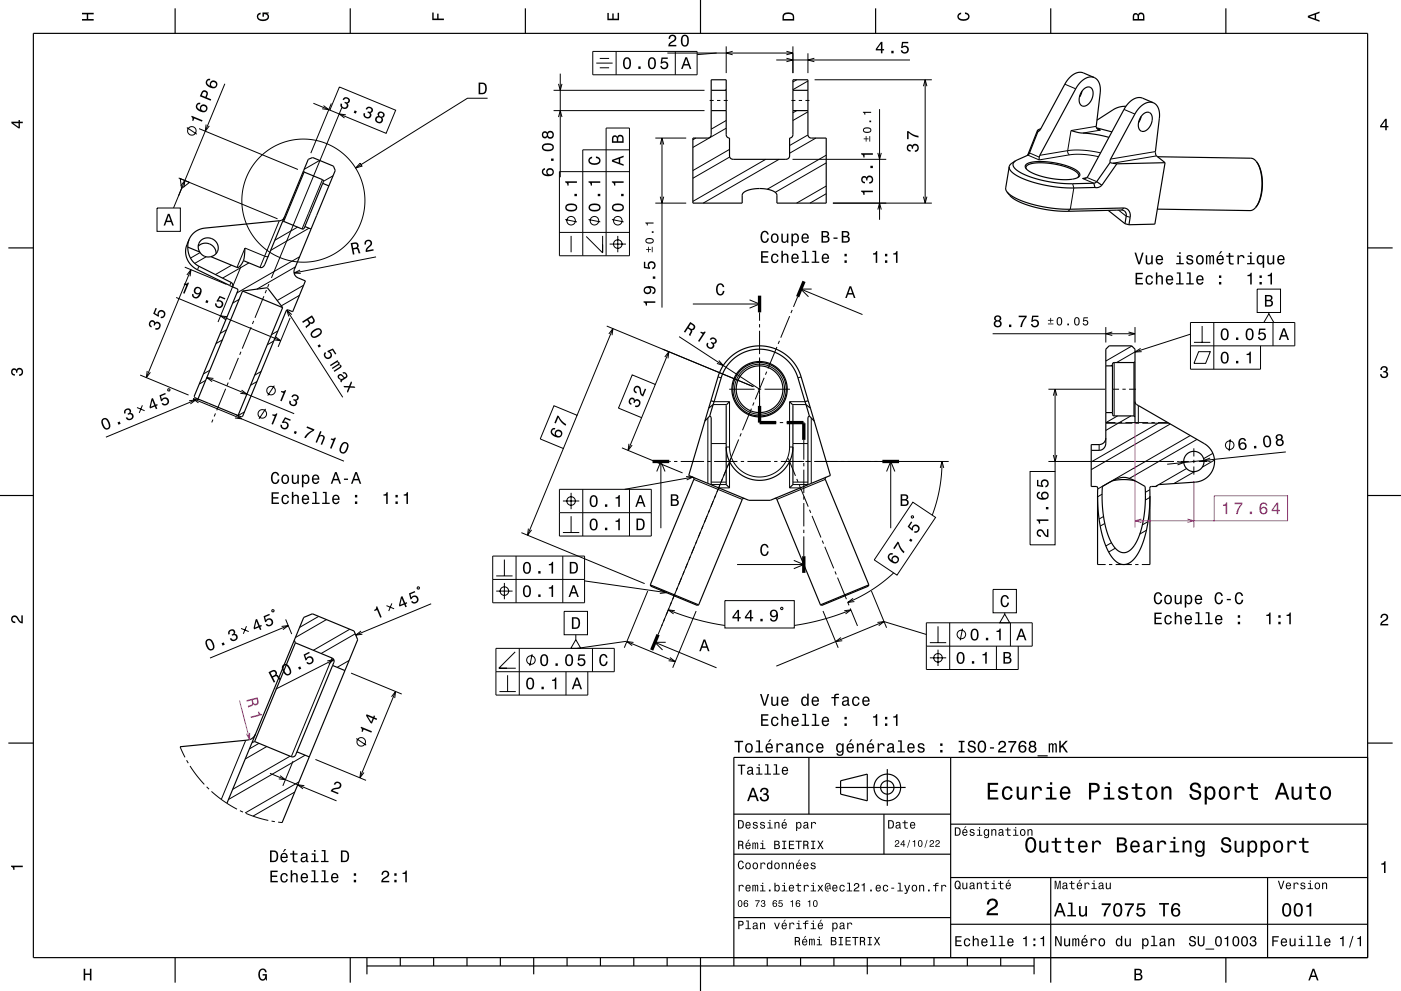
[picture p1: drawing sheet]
<svg xmlns="http://www.w3.org/2000/svg" width="420mm" height="297mm" viewBox="0 0 420 297" stroke-linecap="round" stroke-linejoin="round" font-family="sans-serif">
<g fill="none" stroke="#000" stroke-width=".3">
<path d="M177.7 15.4h31.3v7h-31.3zM178.8 18.9h4.9M179.8 17.5h2.8M184.7 15.4v7M200.1 15.9h37.6M202.4 15.4v7M214.8 15.9l-5.8 .5M217.7 13.9v8M219.6 15.4l-1.9 .5 1.9 .5M232.7 18h40.1M235.8 17.5l1.9 .5-1.9 .5M235.8 15.4l1.9 .5-1.9 .5"/>
<path d="M237.7 13.9v8M242.2 16v5.9M244.1 17.5l-1.9 .5 1.9 .5M56 38.2l3 2M59.7 38.6l29.6 12.2M61.8 37.3l-.3 2 1.2-1.6M67.4 25.1l-13.9 33.6M93.9 31l5 2M97 31.6l1.6 1.3-2-.3M99.3 31l-6.1 14.9M101.8 26.1l16.8 6.9-2.9 7-16.8-7zM102.5 32.3l-21.1 51"/>
<path d="M103.7 34.4l-2-.3 1.6 1.3M146.2 29.4h-6.1l-33.5 21M166 33.2h45.2M166 27.1h45.2M167.4 35.1l.6-1.9 .5 1.9M167.4 25.1l.6 2 .5-2M168 22.1v31M179.8 20.3h2.8M212.8 30.1h1.2M215 30.1h1M217 30.1h1.2M217.7 26.9l-.3 .2"/>
<path d="M217.7 38.4l-10 5.8M217.7 36.1l-4.5 2.6M237.3 30.1h1.2M238.8 33.2l-1.1 .6M238.8 23.9l-1.1 .7M239.5 30.1h1M241.5 30.1h1.2M242.2 24.3l-4.5 2.6M242.2 33.5l-4.5 2.6M244.2 23.9h35.2M263.7 32.7v33.2M276.8 25.8l.6-1.9 .5 1.9"/>
<path d="M277.4 23.9v37M311.4 39.3l-.3 .1M319.2 25.2l3.3 1.4M328.6 37.9l-7.5 1.2-1 6M329 38.6l.9 .4-5.3 .9M337 32.8l3.2 1.4M53.6 53.3l29.6 12.3M54 53.5l2.8 1.2-2.4 1.8zM54.2 55.7l1.2-1.6-.2 2M54.4 56.5l-2.4 5.8M95.8 48.1l-4.6 2.7M96.7 53.8l-6.1 14.8"/>
<path d="M99.8 52.7l-2.8 1.6M108 48.9l.5 .9-1.9 .6zM188.7 51.4h-21v25.3h21v-38.3h-7v38.3M188.7 44.9h-14v31.8M196.5 41.4h9.2M197.9 58.9l.6 2 .5-2M197.9 43.3l.6-1.9 .5 1.9M198.5 41.4v50.8M208.6 41.4l-.9 .5M218.7 44.8l-11 6.3M218.8 47.1l-11.1 6.3M229.6 47.8l-21.9 12.6"/>
<path d="M233.5 47.8l-22.7 13.1M237.6 47.8h28.1M242.2 40.4l-5.5 3.2M244.6 41.4l-7.9 4.5M247.7 58.1l-4.9 2.8M247.7 48.8l-15.3 8.8M247.7 55.8l-8.9 5.1M247.7 46.5l-17.7 10.2M263.2 45.8l.5 2 .5-2M276.8 58.9l.6 2 .5-2M308.6 45.8l3 1.3M320.1 45.1l4.5-.1 5.3 .8"/>
<path d="M320.1 45.1l.1 .8 .4 .5M320.1 45.1l-8.4 1.4M320.6 46.4l4.1-.1 4.6 .7M320.6 46.4l-9.1 1.5-3.3-1.4M321.6 55.1l.3 1.2-1 6.4-.7 .6M325.7 53.3l-1.1 .2 3.3 1.4M325.8 53.2l3 1.2M346.4 45.4l-13.5 2.3M346.7 46.7l-13.2 2.2M47.1 62.3h7v7h-7zM59.6 79.8l-.4 1M60 75.7l-2.9 1.7"/>
<path d="M61.8 77l-3.4 1.9M69.4 79.5l-4.8 2.8M72.2 80l-6.8 16.5M74.6 78.8l-7.9 4.6M80.4 76.8l-.8 .1-6.2-2.6-2.4 5.9M83.7 66.2l-5.8 14M88.6 80l-11.6 6.7M89.2 68.1l-6.8 3.9M89.8 77l-18.8 10.8M92.6 68.4l-11.5 6.6M112.7 77l-24.5 4.8M167.7 69.7h21"/>
<path d="M169.5 65.8l3.5 .7M171.2 70.7v4.9M175.8 70.9l4.9 4.9v-2.5M176.5 65.8l3.5 .7M180.7 70.7v4.9M182.8 73.2h4.9M183.5 65.8l3.5 .7M185.2 70.7v4.9M196.5 60.9h9.2M249.7 60.9h29.7M263.2 62.8l.5-1.9 .5 1.9M335.3 63l2.3 1.8 1.2 .3"/>
<path d="M336.9 62.3l-.7 .7M52.8 89.2l31.3 12.9M55.4 80.1l12.5 5.1M56 82.4l1.2-1.6-.2 2M57.2 80.8l-13.3 32.4M67.9 98.8l-1.9 1.1M68.1 94.9l-2-.2 1.6 1.2M69.3 84.6l-.4 1M71.7 89.7l-1.9 1.1M75.3 98l-2.7 6.5M76.1 96.2l-.4 .9M79.1 88.8l-2.7 6.4"/>
<path d="M79.9 86.9l-.4 1M80.6 85.1l-.3 .9M83.3 99.2l-1.9 1.1M86 92.9l16.8 26.2M87 95.3l-3.6 8.7M87.5 94.3l-1.5-1.4 .6 1.9M89.8 88.5l-5.5 3.2M90 80.9l-1.8 .9 2 .2M91 85.5l-7.9 4.6M181.9 97.7l44 18.2M183.7 98.5l-10.7 26M207.7 91.1h20"/>
<path d="M224.7 89.9l3 1.2-3 1.3M227.7 93.6v2.5M227.7 97.1v1M227.7 99.1v7M236.7 94.7l-2.6 6.5M237.5 92.9l-.4 .9M239.1 88.9l-1.2 3.1M240.1 86.6l18.5 7.7M243.3 86.6h-3.2l2.3 2.3M331.5 98v4.7M340.3 98v4.7M42 112.4l14.5 6"/>
<path d="M44.1 111.2l-.2 2 1.2-1.6M50.4 116.6h.5v.5h-.6zM57.9 119.5l45.2 18.7M58.7 119.8l-26.9 11.2M59.9 119.8l-2-.3 1.6 1.2M61.7 114l-2 1.1M62 113.2l26.2 10.8M62.9 111l-1.9 1.1M64 113.4l-2-.2 1.6 1.2M66.7 101.9l-1.9 1.1M67.7 116.5l-2.7 6.5M68.4 114.7l-.4 .9"/>
<path d="M71.5 107.3l-2.7 6.4M72.2 105.4l-.3 .9M72.4 116.9l1.6 1.2-2-.2M77 114.4l-1.9 1.1M78.3 111.3l-1.9 1.1M82 102.2l-1.9 1.1M82.2 115.6l-1.9 2.9M82.6 100.9l1.5 1.2-1.9-.2M182.5 100.1l1.2-1.6-.2 2M189.5 112.4l7 2.8-4.2 10-6.9-2.9zM199.3 107l1.2-1.6-.2 2M200.5 105.4l-4 9.8"/>
<path d="M203.6 100.9l24.1 15.7M215.2 113l1 .2M215.5 108l1.3 1.5-1.9-.6M218.6 116.6h7.6M227.2 116.6h1M227.7 107.1v18.7M229.1 113.2l-2.7 6.5M229.2 116.6h7.6M229.9 111.4l-.4 .9M232.9 104l-2.7 6.5M233.7 102.1l-.4 1M240.2 113l-1 .2"/>
<path d="M314.3 116.6h17.1M315.8 118.6l.5-2 .5 2M316.3 116.6v24.7M333.4 116.6h2.1M333.5 109.4l-.5 .3M334 108.7v16M336.5 116.6h1M338.5 116.6h2.1M339.3 103.7l-7.8 4.5M340.3 105.5l-5.6 3.2M41.1 122.1l2.3 1M42.7 121.5l-1 2.3"/>
<path d="M56.7 120.1l2-.3-1.6 1.3M63.8 125.7l-.3 .9M64.6 123.9l-.4 .9M70.8 124.3l1.6 1.2-2-.2M73.3 123.5l-1.9 1M79.6 122.6l-2 2.9M166.1 121.6l6.9 2.9-4.1 9.9-6.9-2.8zM168.9 134.4l-10.7 26M186.4 134.2l18.2 7.5M188.6 133l-.3 2 1.2-1.6M192.3 125.2l-4 9.8M198.1 138.3v20"/>
<path d="M200.6 138.3h.5M202.1 138.3h1M204.1 138.3h7M212.1 138.3h1M212.2 125.3v19.6M213.2 132.9h4.5M213.8 121.2h4M214.1 138.3h7M214.1 120.4h4.6v13.6M217.7 134h1M218.7 134l.2 1.7 .5 1.7 .8 1.5 1.1 1.4 1.3 1.1 1.6 .8 1.6 .6 1.8 .2 1.7-.2 1.7-.5 1.5-.7 1.4-1.1 1.2-1.4 .9-1.7 .5-1.7 .2-1.7M218.7 138.3v7.9h-3.2"/>
<path d="M221.4 131.7l-21.7 52.7M222.1 138.3h1M222.2 129.9l-.4 .9M224.1 138.3h7M225.3 122.5l-2.7 6.4M226 120.6l-.3 .9M232.1 138.3h1M232.7 126.7h.1M233.8 126.7h1M234.1 138.3h7M235.8 126.7h.1M236.3 137.4l2.2 5.2"/>
<path d="M236.7 138.3v7.9h3.2M236.7 134h1M237.6 121.2h4M237.7 132.9h4.5M241 131.8v6M241 138.8v1M241.3 120.4h-4.6v13.6M241.5 138.3h1.6M243.2 125.3v19.6M244.1 138.3h40.3M267 138.3v20M282.4 138.3l-.2 4.4-.6 4-.9 4.1-1.2 3.6"/>
<path d="M314.3 138.3h37.6M315.8 136.4l.5 1.9 .5-1.9M329.5 133.2v1.8M331.5 126.8h8M335 124.7l-3.5 2h2.9M335.4 126.7h1M337.4 126.7h6.8M339 124.7l-7.5 4.3M340.5 126.8h1M341.3 121.5v5.2M342.5 126.8h7.9M345.2 126.7h1"/>
<path d="M347.2 126.7h2.9M347.6 126.7l-20.5 11.7M350.8 127.1l-23.7 13.7M353.9 138.3h2.5M356.8 130.5l-27.7 16.1M357.4 138.3h1M357.9 134.4v2.4M357.9 137.8v1M357.9 139.8v2.5M358.8 131.7l-20.2 11.7M359.4 138.3h2.5M363.6 135.9l-2.8 1.6"/>
<path d="M364.1 137.9l-3.7 2.1M156.3 159.6l37 15.3M158.4 158.4l-.2 2 1.2-1.6M167.7 146.6h27.6v14.1h-27.6zM167.7 153.7h27.6M168.8 150.1h4.9M168.8 159.6h4.9M171.2 147.7v4.9M171.2 154.7v4.9M174.7 146.6v14.1M188.7 146.6v14.1M196.9 141.3l1.2-3 1.3 3"/>
<path d="M205.7 142.8l2 .2-1.8 .8M207.7 143l-20.4 3.6M208 143.7l14.5 6M210.8 157.6l-.4 .9M212.7 152.8l-.3 .9M213.2 144.5h4.5M213.2 145.2h4.5M214.6 148.3l-.4 1M216.6 143.5l-.4 1M237.7 144.5h4.5M237.7 145.2h4.5M238.9 143.5l.3 1"/>
<path d="M239.6 145.4l2.7 6.4M241 140.8v7M241 148.8v1M241 150.8v7M241 158.8v1M242.7 152.8l.4 .9M243.4 154.6l2.7 6.5M247.4 143.7l-14.5 6M265.8 141.3l1.2-3 1.3 3M273.3 154.6l.5 .1v.5h-.6zM273.7 150.5l6.8 4.6-11.6 17.3-6.8-4.6zM281.9 140.2l.5-1.9 .5 1.9"/>
<path d="M308.8 141.3h7.5v22h-7.5zM330.4 148.1l-1.4 .8M330.8 154.8l-1.3 .8M331.2 156.9l-1.4 .8M343.7 158.9l-2 1.2M344.2 156.3l-1.7 1M344.7 146.8l-1.3 .7M344.7 149.1l-1.3 .8M347 145.5l-.6 .3M355.7 140.4l-8.4 4.9M358.1 141.3l-6.2 3.6M147.7 166.7h27.5v14h-27.5z"/>
<path d="M147.7 173.7h27.5M148.8 172.6h4.9M148.8 177.2h4.9M151.2 167.7v4.9M151.2 174.7v4.9M154.7 166.7v14M168.7 166.7v14M175.2 174.1l24.6 3.5M194.2 177.1l-7 17M198 176.8l1.8 .8-2 .2M203.1 176.1l-.4 .9M205.1 171.3l-.4 .9"/>
<path d="M221 169.2h20M238 167.9l3 1.3-3 1.2M241 160.8v5.9M246.5 162l.4 .9M247.3 163.9l2.6 6.4M250.3 171.3l.4 .9M251.1 173.1l2.7 6.5M255.7 179.3l-1.5 1.2 1.9-.2M261.2 177.1l4.6 11M267.9 171.7l-3.4 2.9-3.3 2.3-3.4 2-3.6 1.6M297.7 176.6h7v7.1h-7zM329 169.2h2.5"/>
<path d="M332.5 169.2h1M333.2 162.7l-1.7 .9M334.4 164.3l-2 1.1M334.5 169.2h4.8M340.3 169.2h1M342.3 169.2h2.4M85.6 185.6l1.9 4.4M95.5 184.7l-5.7 3.3M97.9 185.7l-9.3 5.4M99.5 197.2l-12.2 29.6M104.7 197.9l-3.6 2.1M104.9 188.6l-11 6.3"/>
<path d="M106.5 190l-10.2 5.9M154.4 195.4l-4.9 4.9h2.5M155.7 194.3v14M159.5 196.1l-.7 3.5M169.1 183.2h7v7h-7zM172.6 191.7l1.5 2.6h-3zM172.6 190.2v1.5M177.6 194.3v7M187.7 192.2l-14.7 2.1M187.9 192.3l14.5 6M189.9 192.5l-2-.2 1.6 1.2M196.3 192.5l18.5 7.6"/>
<path d="M199.3 185.3l-.4 .9M199.6 192.5h-3.3l2.3 2.3M200.3 182.8l8.6 2.9 8.4 1.7M200.5 182.3l-3.2 7.9M200.8 197.1l1.6 1.2-2-.3M201.3 180.5l-.4 .9M202.3 183l-2-.2 1.6 1.2M208.7 183.1l-7 17M217.3 180h20.8v8.2h-20.8zM234 182.2l.5-.2 .2 .5-.4 .2zM246.7 183.1l4.6 11M252.1 191.1l-1.6 1.2 2-.3"/>
<path d="M253.1 183l2-.2-1.6 1.2M254.1 180.5l.4 .9M254.9 182.3l2.2 5.3M255.1 182.8l-8.4 2.9-8.6 1.7M263 186.5l2-.2-1.6 1.2M277.7 190.2l-12.7-3.9-32.3 13.3M277.7 193.7h31.7v-7h-31.7v13.9h27.6v-6.9M278.8 192.6h4.9M278.8 197.1h4.9M281.2 187.7v4.9M281.2 194.7v4.9M284.7 186.7v13.9"/>
<path d="M288.6 188.4l-.7 3.5M298.7 193.7v6.9M301.2 184.1l1.5 2.6h-3zM301.2 183.7v.4M302.9 186.7v7M105.3 201.7l15.1 6.3M148.7 201.3h35.5v-7h-35.5v14h27.5v-7M149.7 200.3h4.9M149.7 207.3h4.9M152.2 202.4v4.9M169.7 201.3v7M54 223.8l1.5 3.2"/>
<path d="M55.9 227.8l.5 .9M57 229.6l1.8 2.6 2.5 2.9M61.9 235.8l.8 .7M63.4 237.2l3.7 2.9 3.9 2.4M73.7 221.9l-7.4 17.7M77.6 222.8l-2.8 1.6M80 223.7l-6.5 3.8M87 226.6l-17.2 10M87.9 228.1l-3.1 7.4M88.4 237.4l-12.5 7.2M89.2 225.4l-.3 .1M89.6 234.3l-16.1 9.4"/>
<path d="M91.5 226.3l-23 13.3M94.6 227.6l15.1 6.3M71.9 243l.9 .4M73.8 243.8l3.2 1.2 3.4 .9M81.4 246.1l1 .1M83.4 246.4l1.2 .1"/>
<circle cx="57.5" cy="39.2" r="1.28"/>
<circle cx="91" cy="60.1" r="18.4"/>
<circle cx="171.2" cy="66.1" r="1.28"/>
<circle cx="178.2" cy="66.1" r="1.28"/>
<circle cx="185.2" cy="66.1" r="1.28"/>
<circle cx="185.2" cy="73.1" r="1.28"/>
<circle cx="81.3" cy="117.1" r="1.28"/>
<circle cx="227.7" cy="116.7" r="7.5"/>
<circle cx="78.6" cy="124" r="1.28"/>
<circle cx="171.2" cy="150.2" r="1.28"/>
<circle cx="151.2" cy="177.2" r="1.28"/>
<circle cx="159.2" cy="197.8" r="1.28"/>
<circle cx="281.2" cy="197.2" r="1.28"/>
<circle cx="288.2" cy="190.2" r="1.28"/>
</g>
<path d="M340.3 126.7v31.4M357.9 144.3v13.8" fill="none" stroke="#ff0080" stroke-width=".3"/>
<g fill="none" stroke="#000" stroke-width=".35">
<path d="M10 10h400v277h-400zM52.5 2.5v7.5M105 2.5v7.5M157.5 2.5v7.5M210 0v10M262.5 2.5v7.5M315 2.5v7.5M367.5 2.5v7.5M213.2 23.9h4.5v16.5l.3 .7 .7 .3v5.6l.5 .6 .6 .2h15.8l.8-.4 .3-.6v-5.4l.7-.3 .3-.7v-16.5h4.5v16.7l.3 .5 .6 .3h4.6v19.5h-14.8v-2.4a3.6 3.6 0 0 0-3.5-1.9l-2.4-.1-2.1 .3a2.63 2.63 0 0 0-2.4 1.7v2.4h-14.8v-19.5h4.5l.7-.3 .3-.4zM213.2 27.1h4.5M213.2 33.2h4.5M237.7 27.1h4.5"/>
<path d="M237.7 33.2h4.5M311.1 39l.1 .4M311.1 39l-2.9 7.1M311.2 39.4l-2.6 6.4M312 38.5l-.9 .5M321.1 39.1l2.3 .6 5.2 .6 3.8 .9M324.4 27.3l-.8 1.9M324.8 26.8a1.62 1.62 0 0 1 2.1-.6 1.62 1.62 0 0 1 .8 2.1 3.4 3.4 0 0 1-3.1 3.5 2.88 2.88 0 0 1-.4-4.3zM328 23.2a4.9 4.9 0 0 0-5.4 3.1l-10.9 20.2-.2 1.4M328 23.2a4.2 4.2 0 0 1 1.8 4.7l-1.2 10a1.3 1.3 0 0 0 1.3 1.1M328 23.2l-3.2-1.3a4.9 4.9 0 0 0-5.4 3.1l-7.5 13.7-.7 .7M328.7 38.3l4.6 1.2"/>
<path d="M337.5 31.9a6.6 6.6 0 0 0-3.8 1l-4.8 3.1M342.1 34.9l-.8 1.8M342.6 34.4a1.6 1.6 0 0 1 2-.7 1.6 1.6 0 0 1 .8 2 3.5 3.5 0 0 1-3.1 3.7 2.65 2.65 0 0 1-.6-3.9zM345.8 30.8a4.9 4.9 0 0 0-5.4 3.1l-7.5 13.8-.1 1M345.8 30.8a4.2 4.2 0 0 1 1.8 4.6l-1.2 10.7 .3 .6 2.6 2.1M345.8 30.8l-3.3-1.4a5.1 5.1 0 0 0-5.5 3.4l-10.8 19.9-.6 .6-1 .2M91 51.2l.2 .4M91.2 51.6l5.5 2.3 .3 .3-.3 .7M91.2 51.6l-6.1 14.8M96.7 54.9l1.9 .8M96.7 54.9l-5.3 13M227.7 56.5h.1"/>
<path d="M301.9 57.5l1.5 1.7 2.3 1.4 3.4 1.2 4.6 1 5.7 .5 16.8-.3a1.43 1.43 0 0 1 1.4 1.8l-.3 2.2M301.9 57.5l2 1.6 3.2 1.4 4 1.1 3.9 .7 5.4 .4 16.2-.4a2.13 2.13 0 0 1 2.2 2.8l-.4 2.3M302.6 49.9l-1.1 6.5 .4 1.1M302.6 49.9v.6l.4 .7 1.8 1.4 2.9 1.4 3.7 1.1 3.9 .8 3.7 .4 9.3-.1M304.4 48.2l-1.4 1-.4 .7M304.4 48.2l-.6 .6-.1 .6 .2 .7 .7 .7 2.6 1.6 3.2 1.1 4 1 3.7 .4h9.8M307.6 49.3l.9-.5 1.8-.3 4.7 .1 5.2 1.2 1.9 .9 1.2 .9a1.11 1.11 0 0 1 .3 1.3 1.11 1.11 0 0 1-1.2 .6l-3.6 .3-4.6-.5-4.2-1.2-1.4-.7-1-.9a.82 .82 0 0 1 0-1.2zM307.7 50.7v-.1a1.23 1.23 0 0 1 1.4-1.5l3.2-.3 4.4 .5 4.1 1.2 2.2 1.4a.85 .85 0 0 1 .1 1.3M308.2 46.1l-.2 .5M308.6 45.8l-.4 .7-3.8 1.7M308.6 45.8l-.4 .3M327.9 54.9l.4 1.3"/>
<path d="M328.8 54.4l-.9 .5M328.8 54.4l1.5 1.1M330.3 55.5l-1 .7h-1M332.8 48.7l2 .4M332.8 48.7l-4 5.7M334.8 49.1l-4.5 6.4M347 47l28 .4a2.25 2.25 0 0 1 1.7 1.1M349.3 48.8l-3.1 18.4-7.8 .2M349.3 48.8l-14.5 .3M376.7 48.5l.7 1.2 .5 1.6 .4 4.1-.5 3.8-.5 1.6-.8 1.3M376.7 48.5l.8 1.2 .5 1.6 .5 4.2-.6 3.8-.6 1.6-.8 1.2M2.5 74.3h7.5"/>
<path d="M56.3 74.1a6.2 6.2 0 0 0 3.3 5.7l9.8 4.9 .4 .6-.1 .7M56.3 74.1l3.6 1.4M56.7 71.8l-.7 1.5a5.9 5.9 0 0 0 3.2 7.5l11.9 5.7 .2 .4-13.1 31.9 .2 .4 13 5.3M56.7 71.8l-.4 2.3M59.4 73.8a3.1 3.1 0 0 1 3.4-.7 3.1 3.1 0 0 1 2 2.9M59.9 75.5a2.85 2.85 0 0 0 3.3 1.4M59.9 75.5a2.93 2.93 0 0 1 1.5-4.1 2.93 2.93 0 0 1 3.9 2.1 2.68 2.68 0 0 1-2.1 3.4M63.2 76.9l7.8 3.3a2.48 2.48 0 0 0 2-2.1M73 78.1h.1M73.4 74.3l-.4 3.8M84.7 66.5l-5.7 13.4-.5 .3h-.6l-4.9-2.1M84.7 66.5l7.7-18.7 1.3-.6 6.3 2.6 .5 1.3-12.2 29.6a2 2 0 0 0 1.1 2.6l2.2 .9-3.9 9.2-1.3-.5-.6 .2-13.1 31.7-.4 .1-.9-.4"/>
<path d="M85.1 66.4l5.5 2.2h.4l.4-.7M85.1 66.4l-.4 .1M85.2 65.2a1.51 1.51 0 0 1-1.5 1l-22.2 2.2a5.7 5.7 0 0 0-4.8 3.4M91.4 67.9l1.8 .8M332.2 63l5.1 4M337.3 67l1.1 .4M376.5 62.1h-.1a2.23 2.23 0 0 1-1.7 1l-27.7-.4M410 74.3h7.5M72.7 87.2l7.5-1 4.5 6M72.7 87.2l12 5M72.7 87.2l-13.3 32.4M84.7 92.2l-13.3 32.3"/>
<path d="M218.4 107.5l2.1-1.7 2.3-1.2 2.6-.7 2.7-.2 2.7 .3 2.4 .9 2.1 1.2 2.1 1.9 1.6 2.2 1.1 2.5 8.8 29.8-18 7.4h-6.4l-18-7.4 8.9-30.1 1.2-2.5zM331.5 109.7h2M340 108.7h-6l-.5 .4 .1 15.3 .4 .3h6M340 108.7v16M340.3 108.4l-.3 .3M212.8 124.7l.4 .5v20.1M212.8 124.7l-1.5 1.5M213.1 120.1l1 .3M213.8 121.2l-1 3.5M213.8 121.2l-1.3 1.1M214.1 120.4l2.4-8.1 .9-1.8 1.2-1.6 1.8-1.8 2.3-1.4 2.4-.8 2.5-.2 2.5 .2 2.4 .7 2.1 1.3 2.1 1.8 1.2 1.6 1 2 2.4 8.1M214.1 120.4l-.3 .8"/>
<path d="M217.7 134l.2 1.7 .5 1.9 .9 1.8 1.3 1.6 1.5 1.2 1.8 1 1.9 .6 1.9 .2 2-.2 1.9-.6 1.8-1 1.5-1.3 1.2-1.6 .9-1.5 .5-1.9 .2-1.9M218.7 120.4l-1 1.1v23.7M236.7 120.4l1 1.1v23.7l-1 1M241.3 120.4l.3 .8M241.6 121.2l1.1 3.5M241.6 121.2l1.3 1.1M242.3 120.1l-1 .3M242.7 124.7l-.5 .5v20M242.7 124.7l1.4 1.5M331.5 131.3a1.96 1.96 0 0 1-2 1.9h-2.4v12.6h1.5a1.16 1.16 0 0 1 .4 1.5v1.3M331.5 123.7h2M340 124.7l.3 .3"/>
<path d="M340.3 120.4l.5 .8 20.2 11.7a6.2 6.2 0 0 1 2.9 6.8 6.2 6.2 0 0 1-5.6 4.8l-10.7 .7-.9 .6h-1.5a1.47 1.47 0 0 0-.5 1.8v1M340.3 126.7v-22l-1-1.1h-6.8l-1 1.1v28.5l-.5 1.1-.8 .5-3.1 .2M0 148.5h10M207.7 143l.3 .7-13.1 31.6M213.1 145.2l.1 .1M217.7 145.2h.1M217.7 145.2l1 1M223.2 149.4l-.7 .3-13 31.6M232.2 149.4l.7 .3 13.1 31.6M242.2 145.2h.1M242.3 145.2v.1M247.7 143l-.3 .7 13.1 31.6"/>
<path d="M329 148.6l.2 4.3 .5 4 .8 3.7 .9 2.8 1.1 2.4 1.4 1.8 1.5 1.2 1.5 .4 1.4-.3 1.5-1.1 1.4-2 1.2-2.5 1-3.3 .7-3.5 .5-3.8 .1-4.1M329 148.6v20.6M330.5 145.8l4.5-2.4a5.5 5.5 0 0 1 5.1 .6l3.2 1.8 .1 4.3-.3 3.9-1 4.7-1.2 3.4-1.6 2.3-1 .8-.9 .4-1.5-.1-1.3-1-1.3-1.7-1.2-2.6-.8-3-.6-3.6-.3-3.7zM340.2 144.1l-3.4-.4-3.2 .4M344.7 148.6v20.6M410 148.5h10M194.9 175.3l14.6 6M194.9 175.3l.2 .4 14 5.7 .4-.1M260.5 175.3l-14.5 6M260.5 175.3l-.2 .4-13.9 5.7-.4-.1M88.2 191.9l.4 .8M88.6 192.7l11 4.5 .6 .8-.5 1.4"/>
<path d="M88.6 192.7l-12.3 29.5M99.7 199.4l3.7 1.6M99.7 199.4l-10.7 25.9M76.6 219.9a3 3 0 0 1-2.9 2l-19.7 1.9M2.5 222.7h7.5M76.3 222.2l11.3 4.6 .9-.3 .5-1.2M76.3 222.2l-.8 .4M89 225.3l3.7 1.5M242.5 227v17M250.5 236h21M252 234l8-2v8l-8-2zM266 230.5v11"/>
<path d="M285 227v60M410 222.7h7.5M410 227h-190v62.5M68 240.7l23.1-55.7 2.6-1 12.4 5.1 1.1 2.6-22.6 54.8M220 244h65M220 256h65M265 244v12M285 247h125M220 275h65M285 277h125M285 263h125M315 263v31.5"/>
<path d="M380 263v24M52.5 287v7.5M105 287v7.5M110 289.5h200M110 287v5M120 287v2.5M130 287v2.5M140 287v2.5M150 287v2.5M160 287v5M170 287v2.5M180 287v2.5"/>
<path d="M190 287v2.5M200 287v2.5M210 287v10M230 287v2.5M240 287v2.5M250 287v2.5M260 287v5M270 287v2.5M280 287v2.5M290 287v2.5M300 287v2.5M310 287v5"/>
<path d="M367.5 287v7.5"/>
<circle cx="227.7" cy="116.7" r="7"/>
<circle cx="227.7" cy="116.7" r="8.3"/>
<circle cx="227.7" cy="116.6" r="8"/>
<circle cx="357.9" cy="138.3" r="3"/>
<circle cx="266" cy="236" r="4"/>
<circle cx="266" cy="236" r="2"/>
</g>
<path d="M227.7 88.6v5M241 84.3l-1.9 4.6M195.6 138.3h5M227.7 121.7v5h5M235.8 126.7h5l.2 5.1M264.5 138.3h5M241 166.7v5M197.3 190.2l-1.9 4.6" fill="none" stroke="#000" stroke-width="1" stroke-linecap="butt"/>
<g fill="#000">
<path d="M24.6 3.8h3.5v.5h-1.7v1.4h1.7v.5h-3.5v-.5h1.4v-1.4h-1.4z" fill-rule="evenodd"/>
<path d="M77.3 4.2l.8-.4v.5l-.3 .1a.68 .68 0 0 0-.4 .6 .68 .68 0 0 0 .4 .6 1.68 1.68 0 0 0 2.4-.6 .93 .93 0 0 0-1.1-.8v.8h-.4v-1.3h1.9v.3l-.5 .1 .4 .4a1.19 1.19 0 0 1-.9 1.7 1.9 1.9 0 0 1-2.6-1.3z" fill-rule="evenodd"/>
<path d="M129.6 3.8h.4v1.8h1.1v-1.5h.4v1.5h1.6v.4h-3.5z" fill-rule="evenodd"/>
<path d="M182.1 3.9h.4v1.7h1.1v-1.6h.4v1.6h1.2v-1.8h.4v2.3h-3.5z" fill-rule="evenodd"/>
<path d="M187.1 17.6a2.02 2.02 0 0 0 .9 3.2 2.03 2.03 0 0 0 .9-3.2 1.1 1.1 0 0 0-1.8 0zM187.6 17.6h.7a2.37 2.37 0 0 1 0 2.7h-.7a2.37 2.37 0 0 1 0-2.7zM191.4 19.9v.8h.7v-.8zM194.5 17.6a2.02 2.02 0 0 0 .9 3.2 2.03 2.03 0 0 0 .9-3.2 1.1 1.1 0 0 0-1.8 0zM195.1 17.6h.7a2.37 2.37 0 0 1 0 2.7h-.7a2.38 2.38 0 0 1 0-2.7zM198.3 17.2l-.3 1.9h.4a.8 .8 0 0 1 1.3-.2 .8 .8 0 0 1-.1 1.2 .8 .8 0 0 1-1.2-.4h-.5a1.21 1.21 0 0 0 1.5 1.1 1.21 1.21 0 0 0 .8-1.6 1.21 1.21 0 0 0-1.7-.6l.1-1h1.6v-.4z" fill-rule="evenodd"/>
<path d="M200.7 10.7l-.3 .9h.5a.7 .7 0 0 1 .5-.8 .7 .7 0 0 1 .9 .5 .7 .7 0 0 1-.5 .9l-.3 .1a1.64 1.64 0 0 0-1.2 1.6h2.5v-.4h-1.9l.8-.8a1.17 1.17 0 0 0 .9-1.7 1.17 1.17 0 0 0-1.9-.3zM204.4 10.8a2.02 2.02 0 0 0 .9 3.2 2.04 2.04 0 0 0 .9-3.2 1.11 1.11 0 0 0-1.8 0zM205 10.9h.7a2.38 2.38 0 0 1 0 2.6h-.7a2.38 2.38 0 0 1 0-2.6z" fill-rule="evenodd"/>
<path d="M235 4a2.21 2.21 0 0 0-.4 2.2h3.5v-1.2a1.92 1.92 0 0 0-3.1-1zM235.3 4.4l.4-.2a1.45 1.45 0 0 1 2 .8v.7h-2.7l.1-1z" fill-rule="evenodd"/>
<path d="M264.1 12.6l-1.5 2.1v.4h1.5v.9h.4v-.9h.5v-.4h-.5v-2.1zM264.1 13.1v1.6h-1.1zM267.2 15.2v.8h.7v-.8zM270.4 12.6l-.3 1.8h.4a.8 .8 0 0 1 1.3-.2 .8 .8 0 0 1-.1 1.2 .8 .8 0 0 1-1.2-.3h-.5a1.21 1.21 0 0 0 1.5 1 1.21 1.21 0 0 0 .9-1.6 1.21 1.21 0 0 0-1.8-.6l.1-.9h1.6v-.4z" fill-rule="evenodd"/>
<path d="M287.3 4.2l.8-.4v.4l-.3 .1a.66 .66 0 0 0-.4 .6 .66 .66 0 0 0 .4 .6 1.69 1.69 0 0 0 2.5-.5 .9 .9 0 0 0-1-.8v-.5a1.24 1.24 0 0 1 1.4 1.1 1.24 1.24 0 0 1-1.1 1.4 1.93 1.93 0 0 1-2.6-1.2z" fill-rule="evenodd"/>
<path d="M339.8 4.2l-.2 2h3.5v-1.4a.98 .98 0 0 0-.7-1 .98 .98 0 0 0-1.2 .6 .84 .84 0 0 0-1.4-.2zM340.1 4.5l.4-.1 .4 .1 .1 1.2h-1zM341.6 4.4l.4-.2a.58 .58 0 0 1 .7 .7v.8h-1.2z" fill-rule="evenodd"/>
<path d="M392.1 4.7v.6l3.5 1.2v-.4l-1-.4v-1.4l1-.4v-.4zM392.6 5l1.5-.5v1z" fill-rule="evenodd"/>
<path d="M3.4 36.5v.4l2.1 1.6h.5v-1.6h.8v-.4h-.8v-.5h-.4v.5zM4 36.9h1.6v1.1z" fill-rule="evenodd"/>
<path d="M57.5 34.7l-.2 .3a.77 .77 0 0 1 .3 1.1l.3 .2 .3-.8 2.3 1 .2-.5zM59 31.1a1.48 1.48 0 0 0 1.1 2.4 1.26 1.26 0 0 0 1.9-.3 1.26 1.26 0 0 0-.5-1.8 1.11 1.11 0 0 0-1.3 .2 1.11 1.11 0 0 0-.2 1.3 1.02 1.02 0 0 1-.8-1.3l.3-.3h.4l.2-.5h-.4zM60.3 32.5a.75 .75 0 0 1 1.5 0 .75 .75 0 0 1-1.5 0z" fill-rule="evenodd"/>
<path d="M60.6 27.3l-.7 1.5 3.2 1.4 .2-.4-1.3-.6a1.34 1.34 0 0 0-.3-2.1h-.8zM60.9 27.7a.59 .59 0 0 1 .8 0 .59 .59 0 0 1 .1 .8l-.2 .5-1.1-.4zM62 23.9a1.47 1.47 0 0 0 1.1 2.4 1.26 1.26 0 0 0 1.8-.3 1.26 1.26 0 0 0-.4-1.8 1.11 1.11 0 0 0-1.3 .2 1.11 1.11 0 0 0-.2 1.3 1.02 1.02 0 0 1-.9-1.2l.3-.4h.5l.2-.4h-.8zM63.3 25.3a.75 .75 0 0 1 1.5 0 .75 .75 0 0 1-1.5 0z" fill-rule="evenodd"/>
<path d="M103 29.4l-.3 .4 .4 .2a.62 .62 0 0 1 .6-.6 .62 .62 0 0 1 .7 .6 .62 .62 0 0 1-.6 .7l-.4-.2-.2 .4a.72 .72 0 0 1 .7 .7 .72 .72 0 0 1-.8 .7 .72 .72 0 0 1-.6-.8l.1-.3-.5-.2a1.18 1.18 0 0 0 1 1.7 1.18 1.18 0 0 0 1.2-1.5l-.1-.2a1.01 1.01 0 0 0 .6-1.4 1.01 1.01 0 0 0-1.5-.4zM106.3 33.1l-.3 .7 .7 .3 .3-.7zM109.9 32.3l-.3 .4 .4 .2a.62 .62 0 0 1 .6-.6 .62 .62 0 0 1 .7 .5 .62 .62 0 0 1-.5 .7l-.5-.1-.2 .3a.72 .72 0 0 1 .7 .8 .72 .72 0 0 1-.8 .7 .72 .72 0 0 1-.6-.9l.1-.3-.4-.2a1.18 1.18 0 0 0 .9 1.7 1.18 1.18 0 0 0 1.3-1.4l-.2-.3a1.01 1.01 0 0 0 .6-1.4 1.01 1.01 0 0 0-1.5-.4zM113.5 33.6a.8 .8 0 0 0-.1 1.2 1.09 1.09 0 0 0-.8 1.4 1.09 1.09 0 0 0 1.5 .6 1.09 1.09 0 0 0 .5-1.5 .95 .95 0 0 0 .8-1.2 .95 .95 0 0 0-1.2-.7zM112.9 35.9a.71 .71 0 0 1 1.4 0 .71 .71 0 0 1-1.4 0zM113.6 34.4a.6 .6 0 0 1 1.2 0 .6 .6 0 0 1-1.2 0z" fill-rule="evenodd"/>
<path d="M143.5 24.8v3.5h1.2a1.92 1.92 0 0 0 .9-3.1 2.2 2.2 0 0 0-2.1-.4zM144 25.2a1.37 1.37 0 0 1 1.5 1 1.37 1.37 0 0 1-.9 1.6h-.6z" fill-rule="evenodd"/>
<path d="M205.5 17.2l-1.3 3.5h.4l.4-1.1h1.4l.4 1.1h.5l-1.3-3.5zM205.7 17.7l.6 1.5h-1.1z" fill-rule="evenodd"/>
<path d="M415.3 35.6l-1.6 2.1v.5h1.6v.8h.4v-.8h.5v-.4h-.5v-2.2zM415.3 36.2v1.6h-1.1z" fill-rule="evenodd"/>
<path d="M162.7 50.7a1.44 1.44 0 0 0 .1 1.7 1.44 1.44 0 0 0 1.6 .4 1.26 1.26 0 0 0 1.6-.9 1.26 1.26 0 0 0-1.1-1.5 1.11 1.11 0 0 0-1.1 .7 1.11 1.11 0 0 0 .3 1.2 1.03 1.03 0 0 1-1.3-.8l.2-.5 .4-.1v-.5zM164.2 51.6a.75 .75 0 0 1 1.5 0 .75 .75 0 0 1-1.5 0zM165.2 47.5v.7h.8v-.7zM162.9 43.2a1.13 1.13 0 0 0-.4 1.2 1.13 1.13 0 0 0 1 .9 1.9 1.9 0 0 0 2.6-1.2 2.03 2.03 0 0 0-3.2-.9zM162.9 43.8a2.38 2.38 0 0 1 2.7 0v.7a2.37 2.37 0 0 1-2.7 0zM162.7 39.6a1 1 0 0 0-.1 1.5 1 1 0 0 0 1.5-.1 1.09 1.09 0 0 0 1.6 .2 1.09 1.09 0 0 0 0-1.6 1.09 1.09 0 0 0-1.6 .2l-.8-.5zM164.3 40.4a.71 .71 0 0 1 1.4 0 .71 .71 0 0 1-1.4 0zM162.8 40.4a.6 .6 0 0 1 1.2 0 .6 .6 0 0 1-1.2 0z" fill-rule="evenodd"/>
<path d="M176.7 47.3l.8-.4v.5l-.3 .1a.66 .66 0 0 0-.4 .6 .66 .66 0 0 0 .3 .6l.5 .2a1.58 1.58 0 0 0 2-.8 .9 .9 0 0 0-.9-.7v-.5a1.24 1.24 0 0 1 1.3 1 1.24 1.24 0 0 1-1 1.4 1.93 1.93 0 0 1-2.6-1.2z" fill-rule="evenodd"/>
<path d="M183.7 40.8l-.2 2h3.5v-1.3a.98 .98 0 0 0-.8-1.1 .98 .98 0 0 0-1.1 .6 .84 .84 0 0 0-1.4-.2zM184 41.1l.4-.1 .4 .2 .1 1.1h-1zM185.5 41l.4-.1a.58 .58 0 0 1 .6 .6v.8h-1.2z" fill-rule="evenodd"/>
<path d="M183.5 47.9v.5l3.5 1.3v-.5l-1.1-.3v-1.4l1.1-.4v-.5zM184 48.2l1.5-.6v1.1z" fill-rule="evenodd"/>
<path d="M260.6 40.8v1.6h.3v-1.6zM259.5 40.8v.7h-.6v.2h.6v.7h.3v-.7h.6v-.2h-.6v-.7zM259 38.4a.79 .79 0 0 0-.3 .8 .79 .79 0 0 0 .7 .6 1.34 1.34 0 0 0 1.8-.8 1.43 1.43 0 0 0-2.2-.6zM259 38.8l.5-.3 1.2 .1a.44 .44 0 0 1 .2 .4 .44 .44 0 0 1-.2 .4h-1.5zM260.6 36.1v.5h.6v-.5zM258.7 33.5l.5 .9h.2v-.6h1.8v-.3z" fill-rule="evenodd"/>
<path d="M258.2 57.1v.4a.77 .77 0 0 1 .6 .9h.4v-.8h2.5v-.5zM258.4 53a1.17 1.17 0 0 0-.2 1.3 1.17 1.17 0 0 0 1.1 .7v-.5a.62 .62 0 0 1-.8-.3 .62 .62 0 0 1 .3-.8 .62 .62 0 0 1 .8 .2l.1 .5h.4a.72 .72 0 0 1 .4-1 .72 .72 0 0 1 .9 .5 .72 .72 0 0 1-.5 .9l-.3 .1v.4a1.18 1.18 0 0 0 1.2-1.5 1.18 1.18 0 0 0-1.9-.6l-.1 .3a.86 .86 0 0 0-1.4-.2zM260.9 49.7v.7h.8v-.7zM258.2 45.9v.4a.77 .77 0 0 1 .6 .9h.4v-.8h2.5v-.5z" fill-rule="evenodd"/>
<path d="M272.1 43.5a1.17 1.17 0 0 0-.2 1.3 1.17 1.17 0 0 0 1.1 .7v-.5a.62 .62 0 0 1-.8-.3 .62 .62 0 0 1 .3-.8 .62 .62 0 0 1 .8 .2v.5h.4a.74 .74 0 0 1 .7-1 .74 .74 0 0 1 .8 .8 .74 .74 0 0 1-.9 .7v.4a1.18 1.18 0 0 0 1.1-1.5 1.18 1.18 0 0 0-1.8-.6l-.1 .3a.86 .86 0 0 0-1.4-.2zM271.9 39.3v2.4h.5v-1.9a5.2 5.2 0 0 0 3 1.4v-.5a5.2 5.2 0 0 1-3.1-1.4z" fill-rule="evenodd"/>
<path d="M50.3 64.1l-1.3 3.5h.5l.4-1h1.4l.3 1h.5l-1.3-3.5zM50.6 64.6l.5 1.5h-1.1z" fill-rule="evenodd"/>
<path d="M105.1 72.9l.7 3.4 .5-.1-.3-1.4 .4-.1 .8 .1 .4 1.2 .5-.1-.6-1.4-.3-.2a.97 .97 0 0 0 .2-1.2 .97 .97 0 0 0-1.1-.4zM105.7 73.2l.5-.1a.6 .6 0 0 1 .8 .5 .6 .6 0 0 1-.6 .6l-.5 .2z" fill-rule="evenodd"/>
<path d="M109.4 72.3a1.18 1.18 0 0 1 2 0 1.18 1.18 0 0 1-.7 1.8l-.6 .9 1.8-.3 .1 .4-2.3 .5a2.75 2.75 0 0 1 1.3-2.4 .7 .7 0 0 0-.7-1 .7 .7 0 0 0-.6 1l-.4 .1z" fill-rule="evenodd"/>
<path d="M169.9 61.3a1.13 1.13 0 0 0-.4 1.2 1.13 1.13 0 0 0 1 .8 1.9 1.9 0 0 0 2.6-1.1 2.03 2.03 0 0 0-3.2-.9zM169.9 61.8a2.38 2.38 0 0 1 2.7 0v.7a2.37 2.37 0 0 1-2.7 0zM172.2 58.1v.7h.8v-.7zM169.4 54.3v.4a.77 .77 0 0 1 .7 .9h.4v-.8h2.5v-.5z" fill-rule="evenodd"/>
<path d="M176.9 61.3a1.13 1.13 0 0 0-.4 1.2 1.13 1.13 0 0 0 1 .8 1.9 1.9 0 0 0 2.6-1.1 2.03 2.03 0 0 0-3.2-.9zM176.9 61.8a2.38 2.38 0 0 1 2.7 0v.7a2.37 2.37 0 0 1-2.7 0zM179.2 58.1v.7h.8v-.7zM176.4 54.3v.4a.78 .78 0 0 1 .7 .9h.4v-.8h2.5v-.5z" fill-rule="evenodd"/>
<path d="M183.9 61.3a1.13 1.13 0 0 0-.4 1.2 1.13 1.13 0 0 0 1 .8 1.9 1.9 0 0 0 2.6-1.1 2.03 2.03 0 0 0-3.2-.9zM183.9 61.8a2.38 2.38 0 0 1 2.7 0v.7a2.37 2.37 0 0 1-2.7 0zM186.2 58.1v.7h.8v-.7zM183.4 54.3v.4a.78 .78 0 0 1 .7 .9h.4v-.8h2.5v-.5z" fill-rule="evenodd"/>
<path d="M195.4 74v1.6h.2v-1.6zM194.3 74v.7h-.6v.2h.6v.7h.2v-.7h.7v-.2h-.7v-.7zM193.8 71.5a.79 .79 0 0 0-.3 .9 .79 .79 0 0 0 .7 .6 1.33 1.33 0 0 0 1.8-.8 1.42 1.42 0 0 0-2.2-.7zM193.8 71.9l.5-.2 1.2 .1a.44 .44 0 0 1 0 .8h-1.5zM195.4 69.3v.5h.5v-.5zM193.5 66.7l.4 .9h.3v-.6h1.7v-.3z" fill-rule="evenodd"/>
<path d="M228.2 75.3v3.5h2.2v-.4h-1.8v-1.2h1.6v-.4h-1.6v-1.1h1.7v-.4zM231.4 76.4a1.45 1.45 0 0 0-.2 1.6 1.45 1.45 0 0 0 1.5 .8l.6-.5 .1-.5h-.4l-.5 .6a1.02 1.02 0 0 1-.9-1 1.02 1.02 0 0 1 1-1l.3 .6h.5a1.09 1.09 0 0 0-.8-1 1.09 1.09 0 0 0-1.2 .4zM234.3 75.2v3.6h.4v-1.6a.63 .63 0 0 1 .4-.8 .63 .63 0 0 1 .8 .4v2h.5v-1.8a.88 .88 0 0 0-.6-1 .88 .88 0 0 0-1.1 .5v-1.3zM237.5 76.4a1.46 1.46 0 0 0-.2 1.6 1.46 1.46 0 0 0 1.4 .8l.7-.8h-.4l-.6 .5a.75 .75 0 0 1-.7-.9h1.8a1.17 1.17 0 0 0-.5-1.4 1.17 1.17 0 0 0-1.5 .2zM237.9 76.6l.2-.2a.67 .67 0 0 1 .7 .1 .67 .67 0 0 1 .2 .7h-1.3zM240.5 75.2v.3h.7v2.9h-.9v.4h2.3v-.4h-1v-3.2zM243.5 75.2v.3h.7v2.9h-.9v.4h2.3v-.4h-.9v-3.2zM246.6 76.4a1.45 1.45 0 0 0-.2 1.6 1.45 1.45 0 0 0 1.4 .8l.7-.8h-.4l-.6 .5a.76 .76 0 0 1-.7-.9h1.8a1.17 1.17 0 0 0-.5-1.4 1.17 1.17 0 0 0-1.5 .2zM247 76.6l.2-.2a.67 .67 0 0 1 .7 .1 .67 .67 0 0 1 .2 .7h-1.3zM253.2 78v.8h.7v-.8zM253.2 76.1v.7h.7v-.7z" fill-rule="evenodd"/>
<path d="M228.3 69.6a2.03 2.03 0 0 0 1 3.2 1.32 1.32 0 0 0 1.2-1.4h-.5a.82 .82 0 0 1-1.1 .9 1.82 1.82 0 0 1 .4-2.7l.4 .1 .3 .6h.5a1.19 1.19 0 0 0-.9-1.1 1.19 1.19 0 0 0-1.3 .4zM231.4 70.3a1.45 1.45 0 0 0-.2 1.7 1.45 1.45 0 0 0 1.5 .7 1.45 1.45 0 0 0 .7-1.7 1.45 1.45 0 0 0-1.6-1zM231.7 70.6a.67 .67 0 0 1 .7-.3 .67 .67 0 0 1 .5 .6 .93 .93 0 0 1 0 1.1 .93 .93 0 0 1-.9 .4 1.36 1.36 0 0 1-.3-1.8zM234.2 70v1.8a.89 .89 0 0 0 .7 1 .89 .89 0 0 0 1-.5v.4h.4v-2.7h-.4v1.6a.65 .65 0 0 1-.4 .8 .65 .65 0 0 1-.8-.3v-2.1zM237.3 70v3.8h.4v-1.5a.93 .93 0 0 0 1 .5 .93 .93 0 0 0 .8-.8 1.27 1.27 0 0 0-.1-1.5 1.27 1.27 0 0 0-1.4-.4l-.3 .3v-.4zM237.9 70.6a.63 .63 0 0 1 .7-.2 .63 .63 0 0 1 .4 .5l.1 .5a.83 .83 0 0 1-.7 1 1.18 1.18 0 0 1-.5-1.8zM240.6 70.3a1.45 1.45 0 0 0-.3 1.7 1.45 1.45 0 0 0 1.4 .8l.7-.8h-.4l-.6 .4a.76 .76 0 0 1-.7-.9h1.8a1.16 1.16 0 0 0-.5-1.4 1.16 1.16 0 0 0-1.4 .2zM240.9 70.5l.2-.1a.67 .67 0 0 1 .7 .1 .67 .67 0 0 1 .2 .6h-1.3zM246.3 69.2v3.5h1.3a.98 .98 0 0 0 1.1-.7 .98 .98 0 0 0-.6-1.2 .86 .86 0 0 0 .4-1 .86 .86 0 0 0-1-.6zM246.7 69.7h.8a.53 .53 0 0 1 .6 .5 .53 .53 0 0 1-.7 .5h-.7zM246.7 71.1h.8a.61 .61 0 0 1 .7 .6 .61 .61 0 0 1-.7 .6h-.8zM249.9 71.2v.4h1.2v-.4zM252.3 69.2v3.5h1.4a.98 .98 0 0 0 1-.7 .98 .98 0 0 0-.6-1.2 .86 .86 0 0 0 .5-1 .86 .86 0 0 0-1-.6zM252.8 69.7h.7a.53 .53 0 0 1 .7 .5 .53 .53 0 0 1-.7 .5h-.7zM252.8 71.1h.8a.61 .61 0 0 1 .7 .6 .61 .61 0 0 1-.7 .6h-.8z" fill-rule="evenodd"/>
<path d="M261.7 75.9v.4h.8v2.5h.5v-3.5h-.4a.77 .77 0 0 1-.9 .6zM265.3 78v.8h.7v-.8zM265.3 76.1v.7h.7v-.7zM267.8 75.9v.4h.8v2.5h.5v-3.5h-.4a.77 .77 0 0 1-.9 .6z" fill-rule="evenodd"/>
<path d="M340.1 75.7l1.1 3.5h.5l1.2-3.5h-.5l-.9 3-.9-3zM343.5 76.5v1.8a.89 .89 0 0 0 .6 1 .89 .89 0 0 0 1.1-.5v.4h.4v-2.7h-.5v1.6a.65 .65 0 0 1-.4 .7 .65 .65 0 0 1-.8-.3v-2zM346.8 76.8a1.46 1.46 0 0 0-.3 1.6 1.46 1.46 0 0 0 1.4 .8l.7-.8h-.4l-.6 .5a.75 .75 0 0 1-.7-.9h1.8a1.17 1.17 0 0 0-.5-1.4 1.17 1.17 0 0 0-1.4 .2zM347.1 77l.2-.1a.67 .67 0 0 1 .7 0 .67 .67 0 0 1 .2 .7h-1.3zM352.8 76.6v.4h.7v1.8h-.9v.4h2.3v-.4h-1v-2.2zM353.5 75.6v.5h.5v-.5zM355.9 76.6l-.2 .3a.96 .96 0 0 0 1.2 1.2l.3 .1a.6 .6 0 0 1-.5 .8 .6 .6 0 0 1-.7-.6h-.4a1.03 1.03 0 0 0 1.3 .9 1.03 1.03 0 0 0 .7-1.4l-1.4-.5a.54 .54 0 0 1 .4-.7 .54 .54 0 0 1 .7 .5h.4a1.08 1.08 0 0 0-1.8-.6zM358.8 76.8a1.45 1.45 0 0 0-.2 1.7 1.45 1.45 0 0 0 1.6 .7 1.45 1.45 0 0 0 .7-1.8 1.45 1.45 0 0 0-1.7-.9zM359.2 77.1a.67 .67 0 0 1 .7-.3 .67 .67 0 0 1 .5 .6 .93 .93 0 0 1 0 1.1 .93 .93 0 0 1-1 .3 1.36 1.36 0 0 1-.2-1.7zM361.5 76.5v2.7h.4v-1.8l.3-.6h.2l.1 .3 .1 2.1h.3l.1-2.1 .3-.3 .3 .5v1.9h.4v-1.9a.69 .69 0 0 0-.6-.9l-.5 .4-.5-.4-.5 .4v-.3zM365.9 75.3l-.5 .8h.3l.7-.8zM365 76.8a1.45 1.45 0 0 0-.3 1.6 1.45 1.45 0 0 0 1.5 .8l.7-.8h-.5l-.6 .5a.76 .76 0 0 1-.7-.9h1.8a1.17 1.17 0 0 0-.5-1.4 1.17 1.17 0 0 0-1.4 .2zM365.3 77l.2-.1a.67 .67 0 0 1 .7 0 .67 .67 0 0 1 .2 .7h-1.3zM368.4 75.8v.8h-.8v.4h.8v1.8a1.05 1.05 0 0 0 1.4 .5v-.4l-.9-.1-.1-.5v-1.3h1v-.4h-1v-.8zM371 76.5v2.7h.4v-1.5a.67 .67 0 0 1 .4-.8 .67 .67 0 0 1 .8 .2v.2h.5a.89 .89 0 0 0-.7-.9 .89 .89 0 0 0-1 .6v-.5zM374.1 76.6v.4h.7v1.8h-.9v.4h2.2v-.4h-.9v-2.2zM374.7 75.6v.5h.5v-.5zM377 76.8a1.5 1.5 0 0 0-.3 1.5 1.5 1.5 0 0 0 1.3 1l.5-.5v1.5h.5v-3.8h-.5v.4l-.3-.4a.91 .91 0 0 0-1.2 .3zM377.4 77.1a.62 .62 0 0 1 .6-.3 .62 .62 0 0 1 .5 .6 .91 .91 0 0 1 0 1 .91 .91 0 0 1-.9 .4l-.4-.5zM379.9 76.5v1.8a.89 .89 0 0 0 .6 1 .89 .89 0 0 0 1.1-.5v.4h.4v-2.7h-.4v1.6a.64 .64 0 0 1-.4 .7 .64 .64 0 0 1-.8-.3l-.1-2zM383.2 76.8a1.45 1.45 0 0 0-.3 1.6 1.45 1.45 0 0 0 1.5 .8l.7-.8h-.5l-.6 .5a.75 .75 0 0 1-.7-.9h1.8a1.16 1.16 0 0 0-.5-1.4 1.16 1.16 0 0 0-1.4 .2zM383.5 77l.2-.1a.67 .67 0 0 1 .7 0 .67 .67 0 0 1 .3 .7h-1.4z" fill-rule="evenodd"/>
<path d="M45 96.3a1.11 1.11 0 0 0 .4 1.9l.1-.5a.62 .62 0 0 1-.6-.6 .62 .62 0 0 1 .6-.6 .62 .62 0 0 1 .7 .5l-.2 .5 .4 .1a.72 .72 0 0 1 .7-.7 .72 .72 0 0 1 .7 .8 .72 .72 0 0 1-.8 .7l-.3-.1-.2 .4a1.18 1.18 0 0 0 1.7-.9 1.18 1.18 0 0 0-1.5-1.3l-.2 .2a.86 .86 0 0 0-.6-.7 .86 .86 0 0 0-.9 .3zM46.6 92.3l-.7 1.7 1.6 1 .2-.4a.8 .8 0 0 1 .2-1.2 .8 .8 0 0 1 1.2 .5 .8 .8 0 0 1-.8 1l-.2 .4a1.21 1.21 0 0 0 1.5-1 1.21 1.21 0 0 0-1.2-1.4 1.21 1.21 0 0 0-1.1 1.4l-.9-.5 .6-1.4z" fill-rule="evenodd"/>
<path d="M55.2 84.9l-.1 .3 .7 .4-.9 2.3 .4 .1 1.4-3.2-.4-.2a.77 .77 0 0 1-1.1 .3zM58.4 86.3a1.13 1.13 0 0 0-.2 1.5 1.13 1.13 0 0 0 1.5 .3 1.03 1.03 0 0 1-1.3 .9l-.3-.3v-.5l-.5-.1a1.23 1.23 0 0 0 1 1.4 1.23 1.23 0 0 0 1.5-1 1.42 1.42 0 0 0 .3-1.8 1.42 1.42 0 0 0-1.6-.7zM58.6 87.1a.75 .75 0 0 1 1.5 0 .75 .75 0 0 1-1.5 0zM61.8 89.9l-.2 .7 .6 .3 .3-.7zM65.8 88.7l-.9 1.6 .3 .1a.8 .8 0 0 1 1.3 .3 .8 .8 0 0 1-.6 1.1 .8 .8 0 0 1-.9-.8l-.5-.1a1.21 1.21 0 0 0 1 1.5 1.21 1.21 0 0 0 1.4-1.2 1.21 1.21 0 0 0-1.4-1.2l.5-.8 1.4 .6 .2-.4z" fill-rule="evenodd"/>
<path d="M90.6 96.4l.2 .4 1.3-.8 .2 .4 .2 .7-.9 .8 .2 .5 1.1-1.1 .1-.3a.97 .97 0 0 0 1.1-.3 .97 .97 0 0 0 .1-1.2l-.7-1zM92.4 95.8l1-.7 .3 .5a.6 .6 0 0 1-.1 .9 .6 .6 0 0 1-.9-.3z" fill-rule="evenodd"/>
<path d="M93.5 99.3a1.14 1.14 0 0 0-.2 1.5 1.14 1.14 0 0 0 1.4 .4l.8-.4a1.51 1.51 0 0 0 .8-2 1.43 1.43 0 0 0-2.2 0zM93.9 99.6a1.61 1.61 0 0 1 2.1-.5l.1 .3a2.38 2.38 0 0 1-2.2 1.4l-.4-.6zM95.2 103.6l.4 .6 .6-.4-.4-.6zM97.5 105.5a1.21 1.21 0 0 0-.1 1.8 1.21 1.21 0 0 0 1.8-.2 1.21 1.21 0 0 0-.4-1.8l.8-.4 .9 1.3 .3-.2-1-1.6-1.7 .8 .2 .4a.8 .8 0 0 1 .9 .9 .8 .8 0 0 1-1.1 .6 .8 .8 0 0 1-.4-1.2z" fill-rule="evenodd"/>
<path d="M192.9 90.3v.3a.77 .77 0 0 1 .7 1h.4v-.8h2.5v-.5zM193.4 86.1a1.17 1.17 0 0 0-.3 1.6 1.17 1.17 0 0 0 1.7 .2 1.17 1.17 0 0 0 .1-1.7 1.03 1.03 0 0 1 1.2 .9l-.1 .4-.4 .2v.4a1.23 1.23 0 0 0 .9-1.4 1.23 1.23 0 0 0-1.5-1zM193.3 86.9a.75 .75 0 0 1 1.5 0 .75 .75 0 0 1-1.5 0zM195.7 82.9v.6h.8v-.6zM193 78.5v1.8l1.9 .3v-.4a.8 .8 0 0 1-.2-1.2 .8 .8 0 0 1 1.2 0 .8 .8 0 0 1-.4 1.2v.5a1.21 1.21 0 0 0 1.1-1.5 1.21 1.21 0 0 0-1.6-.8 1.21 1.21 0 0 0-.6 1.7l-1-.1v-1.5z" fill-rule="evenodd"/>
<path d="M206.9 96.5l-1.9 2.9 .4 .3 .8-1.3 .9 .7-.6 1.3 .5 .3 .6-1.4-.2-.3a.97 .97 0 0 0 1-.8 .97 .97 0 0 0-.5-1.1zM207.1 97.1l.5 .3a.6 .6 0 0 1 .2 .9 .6 .6 0 0 1-.9 .1l-.5-.3z" fill-rule="evenodd"/>
<path d="M215 85.4a1.19 1.19 0 0 1 1.3-.5 1.19 1.19 0 0 1 .8 1.1h-.4l-.2-.3a.66 .66 0 0 0-.5-.4 .66 .66 0 0 0-.7 .4 1.7 1.7 0 0 0 .6 2.5 .91 .91 0 0 0 .8-1h.5a1.24 1.24 0 0 1-1.1 1.4 1.24 1.24 0 0 1-1.4-1.1v-1.6z" fill-rule="evenodd"/>
<path d="M254.7 85.8l-1.3 3.5h.5l.3-1h1.4l.4 1h.5l-1.3-3.5zM254.9 86.3l.6 1.5h-1.1z" fill-rule="evenodd"/>
<path d="M340.4 81.8v3.5h2.3v-.5h-1.8v-1.1h1.6v-.5h-1.6v-1h1.7v-.4zM343.7 82.8a1.45 1.45 0 0 0-.2 1.7 1.45 1.45 0 0 0 1.5 .8l.6-.6 .1-.4h-.5l-.4 .6a1.02 1.02 0 0 1-.9-1 1.02 1.02 0 0 1 .9-1l.4 .5h.4a1.09 1.09 0 0 0-.7-.9 1.09 1.09 0 0 0-1.2 .3zM346.5 81.6v3.7h.5v-1.6a.64 .64 0 0 1 .4-.8 .64 .64 0 0 1 .8 .4v2h.4v-1.8a.88 .88 0 0 0-.6-1 .88 .88 0 0 0-1 .4v-1.3zM349.8 82.8a1.45 1.45 0 0 0-.3 1.7 1.45 1.45 0 0 0 1.5 .8l.7-.8h-.5l-.6 .5a.76 .76 0 0 1-.7-1h1.8a1.16 1.16 0 0 0-.5-1.3 1.16 1.16 0 0 0-1.4 .1zM350.1 83.1l.2-.2a.67 .67 0 0 1 .7 .1 .67 .67 0 0 1 .3 .7h-1.4zM352.8 81.6v.4h.7v2.9h-.9v.4h2.2v-.4h-.9v-3.3zM355.8 81.6v.4h.7v2.9h-.9v.4h2.3v-.4h-.9v-3.3zM358.9 82.8a1.45 1.45 0 0 0-.3 1.7 1.45 1.45 0 0 0 1.5 .8l.7-.8h-.5l-.6 .5a.75 .75 0 0 1-.6-1h1.7a1.16 1.16 0 0 0-.5-1.3 1.16 1.16 0 0 0-1.4 .1zM359.2 83.1l.3-.2a.67 .67 0 0 1 .6 .1 .67 .67 0 0 1 .3 .7h-1.3zM365.4 84.5v.8h.7v-.8zM365.4 82.5v.8h.7v-.8z" fill-rule="evenodd"/>
<path d="M374 82.4v.4h.8v2.5h.5v-3.6h-.4a.77 .77 0 0 1-.9 .7zM377.6 84.5v.8h.7v-.8zM377.6 82.5v.8h.7v-.8zM380.1 82.4v.4h.8v2.5h.4v-3.6h-.3a.77 .77 0 0 1-.9 .7z" fill-rule="evenodd"/>
<path d="M3.6 110.6a.86 .86 0 0 1 1.4 .2 1.12 1.12 0 0 1 1.5-.4 1.12 1.12 0 0 1 .3 1.6l-.5 .6-.6 .1v-.5a.72 .72 0 0 0 .9-.6 .72 .72 0 0 0-.8-.8 .72 .72 0 0 0-.6 .9h-.4a.62 .62 0 0 0-.4-.8 .62 .62 0 0 0-.8 .5 .62 .62 0 0 0 .5 .7h.4l-.1 .5a1.17 1.17 0 0 1-1-.7 1.17 1.17 0 0 1 .2-1.3z" fill-rule="evenodd"/>
<path d="M98.9 109.4l.2 .3 1.8-1.1h.4l.1 .3-.1 .2-1.8 1.2 .2 .3 1.8-1.1 .4 .1-.3 .5-1.6 1 .2 .4 1.6-1.1a.69 .69 0 0 0 .5-.9l-.6-.2 .1-.7-.6-.2 .2-.1-.2-.4zM101.3 112.5a.93 .93 0 0 0 .9 1.4l-.2 .2 .3 .5 .2-.2v-.2l1.3-.9a1 1 0 0 0 .1-1.3 1 1 0 0 0-1.2-.3l.2 .3a.55 .55 0 0 1 .8 .3 .55 .55 0 0 1-.5 .7l-.3-.4a.88 .88 0 0 0-1.6-.1zM101.7 112.7l.5-.2 .8 .8a.77 .77 0 0 1-.8 .3 .77 .77 0 0 1-.6-.7zM102.9 115.7l.3 .4h1.3l-.5 1.2 .3 .4 .6-1.5h1.6l-.3-.4h-1.1l.4-1.1-.2-.5-.7 1.5z" fill-rule="evenodd"/>
<path d="M210.1 99.4l-.2 .3 .7 .4-1.3 2.1 .3 .3 2-3-.3-.2a.77 .77 0 0 1-1.2 .1zM213.1 101.3l-.3 .4 .3 .2a.62 .62 0 0 1 .7-.4 .62 .62 0 0 1 .6 .6 .62 .62 0 0 1-.7 .6l-.4-.3-.2 .4a.74 .74 0 0 1 .5 1 .74 .74 0 0 1-1.2 .3 .74 .74 0 0 1 0-1.2l-.4-.2a1.18 1.18 0 0 0 .6 1.8 1.18 1.18 0 0 0 1.5-1.2l-.1-.2a1.01 1.01 0 0 0 .9-1.3 1.01 1.01 0 0 0-1.4-.7z" fill-rule="evenodd"/>
<path d="M414.1 110a1.01 1.01 0 0 1 1.5-.2 1.01 1.01 0 0 1 0 1.6 1.12 1.12 0 0 1 .4 1.5 1.12 1.12 0 0 1-1.6 .3l-.6-.5-.1-.6h.5a.72 .72 0 0 0 .7 .9 .72 .72 0 0 0 .7-.8 .72 .72 0 0 0-.9-.6v-.4a.62 .62 0 0 0 .8-.4 .62 .62 0 0 0-.5-.8 .62 .62 0 0 0-.7 .5v.4h-.5z" fill-rule="evenodd"/>
<path d="M30.6 125.6a2.44 2.44 0 0 0 1.3 3.2 1.14 1.14 0 0 0 1.2-1.5l-.2-.8a1.52 1.52 0 0 0-1.9-1.2zM30.9 125.9l.6-.2a2.38 2.38 0 0 1 1 2.4l-.6 .3a2.38 2.38 0 0 1-1-2.5zM35.2 126.6l.3 .7 .7-.3-.3-.7zM37.5 122.7l-.3 .8 .1 .5 .4-.2a.62 .62 0 0 1 0-.8 .62 .62 0 0 1 .9-.1 .62 .62 0 0 1 .1 .9l-.5 .2 .2 .3a.72 .72 0 0 1 1 .1 .72 .72 0 0 1-.1 1 .72 .72 0 0 1-1-.1l-.2-.3-.4 .2a1.18 1.18 0 0 0 1.9 .5 1.18 1.18 0 0 0-.2-1.9h-.3a.97 .97 0 0 0-.3-1.4 .97 .97 0 0 0-1.3 .3z" fill-rule="evenodd"/>
<path d="M45.4 119.5l-.6 2.5 .2 .4 1.4-.6 .3 .8 .5-.1-.4-.8 .5-.2-.2-.4-.4 .2-.9-2zM45.6 120l.6 1.5-1 .4zM47.8 118.5l.5 1.8 .3-.2a.8 .8 0 0 1 1.1-.6 .8 .8 0 0 1 .4 1.1 .8 .8 0 0 1-1.2 .2l-.5 .1a1.21 1.21 0 0 0 1.8 .4 1.21 1.21 0 0 0 .1-1.8 1.21 1.21 0 0 0-1.8 .2l-.2-1 1.4-.6-.2-.3z" fill-rule="evenodd"/>
<path d="M81.7 124.1l-.1 .4 .7 .3-.9 2.3 .4 .2 1.4-3.3-.3-.1a.78 .78 0 0 1-1.2 .2zM85.4 125l-.9 1.6 .3 .2a.8 .8 0 0 1 1.3 .3 .8 .8 0 0 1-.6 1.1 .8 .8 0 0 1-.9-.8l-.5-.2a1.21 1.21 0 0 0 1 1.6 1.21 1.21 0 0 0 1.4-1.2 1.21 1.21 0 0 0-1.4-1.2l.5-.8 1.4 .5 .2-.3zM88.4 129.1l-.3 .7 .6 .3 .3-.7zM92.1 127.8l-.2 .4 1.8 .7a5.2 5.2 0 0 0-2.5 2.2l.5 .2a5.3 5.3 0 0 1 2.4-2.2l.2-.4z" fill-rule="evenodd"/>
<path d="M84.3 117.1l-.1 .4 .8 .3-1 2.3 .4 .2 1.4-3.3-.3-.1a.76 .76 0 0 1-1.2 .2zM87.6 118.5l-.2 .4 .4 .2a.62 .62 0 0 1 .6-.6 .62 .62 0 0 1 .6 .6 .62 .62 0 0 1-.5 .6l-.5-.1-.1 .3a.72 .72 0 0 1 .7 .8 .72 .72 0 0 1-.8 .7 .72 .72 0 0 1-.6-.8v-.4l-.4-.1a1.18 1.18 0 0 0 .9 1.6 1.18 1.18 0 0 0 1.3-1.4l-.2-.2a1.01 1.01 0 0 0 .6-1.5 1.01 1.01 0 0 0-1.4-.4z" fill-rule="evenodd"/>
<path d="M96 129.2l-1.4 3.3 .4 .2 .6-1.4a.63 .63 0 0 1 .7-.6 .63 .63 0 0 1 .6 .6l-.8 1.9 .4 .1 .7-1.6a.88 .88 0 0 0-.2-1.1 .88 .88 0 0 0-1.1 0l.5-1.2zM99.3 131.4l-.2 .3 .8 .3-1 2.3 .5 .2 1.3-3.3-.3-.1a.77 .77 0 0 1-1.1 .3zM102.4 133a1.9 1.9 0 0 0 0 2.9 2.03 2.03 0 0 0 2.1-2.6 1.13 1.13 0 0 0-1-.9 1.13 1.13 0 0 0-1.1 .6zM103 133a.63 .63 0 0 1 .7-.1 .63 .63 0 0 1 .3 .5v.5a1.61 1.61 0 0 1-1.4 1.6l-.3-.2a2.29 2.29 0 0 1 .7-2.3z" fill-rule="evenodd"/>
<path d="M165.4 128.6a1.47 1.47 0 0 0 1.1 2.3 1.26 1.26 0 0 0 1.9-.2 1.26 1.26 0 0 0-.5-1.9 1.11 1.11 0 0 0-1.3 .3 1.11 1.11 0 0 0-.2 1.3 1.03 1.03 0 0 1-.9-1.3l.4-.3 .4-.1 .2-.4h-.8zM166.7 130a.75 .75 0 0 1 1.5 0 .75 .75 0 0 1-1.5 0zM167.1 124.5l-.9 2.2 .4 .2 .8-1.8a5.2 5.2 0 0 0 2.1 2.5l.2-.5a5.2 5.2 0 0 1-2.2-2.4z" fill-rule="evenodd"/>
<path d="M188.8 119.5a1.11 1.11 0 0 0 .4 1.9l.2-.5a.62 .62 0 0 1-.6-.6 .62 .62 0 0 1 .5-.6 .62 .62 0 0 1 .7 .5l-.1 .5 .3 .1a.72 .72 0 0 1 .8-.7 .72 .72 0 0 1 .7 .8 .72 .72 0 0 1-.9 .7l-.3-.1-.2 .4a1.18 1.18 0 0 0 1.7-.9 1.18 1.18 0 0 0-1.4-1.3l-.3 .2a.86 .86 0 0 0-.6-.7 .86 .86 0 0 0-.9 .3zM190.3 115.9a1.16 1.16 0 0 0 .4 2l.2-.4a.7 .7 0 0 1-.6-.8 .7 .7 0 0 1 .8-.6 .7 .7 0 0 1 .6 .8l.1 .3a1.63 1.63 0 0 0 1 1.6l.9-2.2-.4-.1-.7 1.7-.4-1.1a1.18 1.18 0 0 0-.5-1.3 1.18 1.18 0 0 0-1.4 .1z" fill-rule="evenodd"/>
<path d="M81.4 147.5v3.5h2.2v-.4h-1.7v-1.2h1.5v-.4h-1.5v-1h1.7v-.5zM84.7 148.6a1.45 1.45 0 0 0-.3 1.7 1.45 1.45 0 0 0 1.6 .8l.5-.6 .1-.4h-.4l-.4 .6a1.01 1.01 0 0 1-1-1 1.01 1.01 0 0 1 1-1l.4 .5h.4a1.09 1.09 0 0 0-.7-.9 1.09 1.09 0 0 0-1.2 .3zM87.5 147.4v3.6h.4v-1.5a.63 .63 0 0 1 .4-.8 .63 .63 0 0 1 .8 .3l.1 2h.4v-1.7a.88 .88 0 0 0-.6-1 .88 .88 0 0 0-1.1 .4v-1.3zM90.8 148.6a1.46 1.46 0 0 0-.3 1.7 1.46 1.46 0 0 0 1.5 .8l.7-.8h-.5l-.6 .4a.76 .76 0 0 1-.7-.9h1.8a1.17 1.17 0 0 0-.5-1.4 1.17 1.17 0 0 0-1.4 .2zM91.1 148.8l.2-.1a.66 .66 0 0 1 .7 .1 .66 .66 0 0 1 .2 .6h-1.3zM93.8 147.4v.4h.7v2.9h-1v.3h2.3v-.3h-.9v-3.3zM96.8 147.4v.4h.7v2.9h-.9v.3h2.2v-.3h-.9v-3.3zM99.9 148.6a1.46 1.46 0 0 0-.3 1.7 1.46 1.46 0 0 0 1.5 .8l.7-.8h-.5l-.6 .4a.76 .76 0 0 1-.7-.9h1.8a1.17 1.17 0 0 0-.5-1.4 1.17 1.17 0 0 0-1.4 .2zM100.2 148.8l.2-.1a.66 .66 0 0 1 .7 .1 .66 .66 0 0 1 .2 .6h-1.3zM106.4 150.3v.7h.7v-.7zM106.4 148.3v.8h.7v-.8z" fill-rule="evenodd"/>
<path d="M81.6 141.9a2.03 2.03 0 0 0 .9 3.2 1.32 1.32 0 0 0 1.3-1.4h-.5a.82 .82 0 0 1-1.1 .9 1.82 1.82 0 0 1 .3-2.8l.5 .2 .2 .5h.5a1.19 1.19 0 0 0-.8-1.1 1.19 1.19 0 0 0-1.3 .5zM84.6 142.6a1.45 1.45 0 0 0-.2 1.7 1.45 1.45 0 0 0 1.6 .7 1.45 1.45 0 0 0 .7-1.8 1.45 1.45 0 0 0-1.7-.9zM85 142.8a.67 .67 0 0 1 .7-.2 .67 .67 0 0 1 .5 .6 .93 .93 0 0 1 0 1 .93 .93 0 0 1-1 .4 1.37 1.37 0 0 1-.2-1.8zM87.5 142.3v1.8a.89 .89 0 0 0 .6 .9 .89 .89 0 0 0 1.1-.4v.4h.4v-2.7h-.5v1.5a.65 .65 0 0 1-.3 .8 .65 .65 0 0 1-.9-.3v-2zM90.5 142.3v3.7h.4v-1.4a.93 .93 0 0 0 1 .5 .93 .93 0 0 0 .8-.9 1.27 1.27 0 0 0 0-1.4 1.27 1.27 0 0 0-1.4-.5l-.4 .4v-.4zM91.1 142.8a.63 .63 0 0 1 .7-.2 .63 .63 0 0 1 .5 .6v.4a.84 .84 0 0 1-.6 1.1 1.19 1.19 0 0 1-.6-1.9zM93.8 142.6a1.45 1.45 0 0 0-.3 1.6 1.45 1.45 0 0 0 1.5 .8l.7-.8h-.5l-.5 .5a.76 .76 0 0 1-.7-.9h1.7a1.17 1.17 0 0 0-.5-1.4 1.17 1.17 0 0 0-1.4 .2zM94.1 142.8l.3-.2a.67 .67 0 0 1 .6 .1 .67 .67 0 0 1 .3 .7h-1.3zM100.4 141.5l-1.2 3.5h.4l.4-1h1.4l.3 1h.5l-1.3-3.5zM100.7 142l.5 1.5h-1.1zM103.1 143.4v.4h1.2v-.4zM106.5 141.5l-1.3 3.5h.5l.4-1h1.4l.3 1h.5l-1.3-3.5zM106.8 142l.5 1.5h-1.1z" fill-rule="evenodd"/>
<path d="M115 148.2v.3h.8v2.5h.4v-3.5h-.3a.78 .78 0 0 1-.9 .7zM118.6 150.3v.7h.6v-.7zM118.6 148.3v.8h.6v-.8zM121 148.2v.3h.8v2.5h.5v-3.5h-.3a.77 .77 0 0 1-1 .7z" fill-rule="evenodd"/>
<path d="M177.1 148.8a2.02 2.02 0 0 0 .9 3.2 2.03 2.03 0 0 0 .9-3.2 1.11 1.11 0 0 0-1.8 0zM177.6 148.9h.7a2.38 2.38 0 0 1 0 2.6h-.7a2.37 2.37 0 0 1 0-2.6zM181.4 151.2v.7h.7v-.7zM184.5 149.1v.3h.9v2.5h.4v-3.5h-.3a.78 .78 0 0 1-1 .7z" fill-rule="evenodd"/>
<path d="M177.1 155.8a2.01 2.01 0 0 0 .9 3.2 2.03 2.03 0 0 0 .9-3.2 1.11 1.11 0 0 0-1.8 0zM177.6 155.9h.7a2.38 2.38 0 0 1 0 2.6h-.7a2.37 2.37 0 0 1 0-2.6zM181.4 158.2v.7h.7v-.7zM184.5 156.1v.3h.9v2.5h.4v-3.5h-.3a.78 .78 0 0 1-1 .7z" fill-rule="evenodd"/>
<path d="M191.7 148.4l-1.2 3.5h.4l.4-1h1.4l.3 1h.5l-1.3-3.5zM192 148.9l.5 1.5h-1.1z" fill-rule="evenodd"/>
<path d="M190.8 155.4v3.5h1.2a1.92 1.92 0 0 0 1-3.1 2.17 2.17 0 0 0-2.2-.4zM191.3 155.8a1.38 1.38 0 0 1 1.6 1 1.38 1.38 0 0 1-1 1.7h-.6z" fill-rule="evenodd"/>
<path d="M201.1 148.1v3.5h1.3a.98 .98 0 0 0 1.1-.7 .98 .98 0 0 0-.6-1.2 .86 .86 0 0 0 .4-1 .86 .86 0 0 0-1-.6zM201.6 148.6h.7a.53 .53 0 0 1 .6 .5 .53 .53 0 0 1-.6 .5h-.7zM201.6 150h.7a.61 .61 0 0 1 .7 .6 .61 .61 0 0 1-.6 .6h-.8z" fill-rule="evenodd"/>
<path d="M270 148.1v3.5h1.3a.98 .98 0 0 0 1.1-.7 .98 .98 0 0 0-.6-1.2 .86 .86 0 0 0 .4-1 .86 .86 0 0 0-.9-.6zM270.5 148.6h.7a.53 .53 0 0 1 .6 .5 .53 .53 0 0 1-.6 .5h-.7zM270.5 150h.7a.61 .61 0 0 1 .7 .6 .61 .61 0 0 1-.6 .6h-.8z" fill-rule="evenodd"/>
<path d="M157.1 168.8a2.02 2.02 0 0 0 .9 3.2 2.03 2.03 0 0 0 .9-3.2 1.11 1.11 0 0 0-1.8 0zM157.6 168.9h.7a2.37 2.37 0 0 1 0 2.6h-.7a2.38 2.38 0 0 1 0-2.6zM161.4 171.2v.7h.7v-.7zM164.5 169.1v.3h.9v2.5h.4v-3.5h-.3a.77 .77 0 0 1-1 .7z" fill-rule="evenodd"/>
<path d="M157.1 175.8a2.02 2.02 0 0 0 .9 3.2 2.04 2.04 0 0 0 .9-3.2 1.11 1.11 0 0 0-1.8 0zM157.6 175.9h.7a2.37 2.37 0 0 1 0 2.6h-.7a2.38 2.38 0 0 1 0-2.6zM161.4 178.1v.8h.7v-.8zM164.5 176.1v.3h.9v2.5h.4v-3.5h-.3a.77 .77 0 0 1-1 .7z" fill-rule="evenodd"/>
<path d="M171.7 175.4l-1.3 3.5h.5l.4-1h1.4l.3 1h.5l-1.3-3.5zM172 175.9l.5 1.5h-1.1z" fill-rule="evenodd"/>
<path d="M170.8 168.4v3.5h1.2a1.92 1.92 0 0 0 1-3.1 2.19 2.19 0 0 0-2.2-.4zM171.3 168.8a1.37 1.37 0 0 1 1.6 1 1.37 1.37 0 0 1-1 1.7h-.6z" fill-rule="evenodd"/>
<path d="M228.3 163.4a1.19 1.19 0 0 1 1.3-.4 1.19 1.19 0 0 1 .8 1.1h-.5l-.1-.3a.66 .66 0 0 0-.6-.4 .66 .66 0 0 0-.6 .4l-.2 .4a1.59 1.59 0 0 0 .8 2 .9 .9 0 0 0 .8-.9h.5a1.24 1.24 0 0 1-1.1 1.3 1.24 1.24 0 0 1-1.4-1v-1.6z" fill-rule="evenodd"/>
<path d="M266.6 165.9a1.47 1.47 0 0 0 .6 2.6 1.26 1.26 0 0 0 1.9 .1 1.26 1.26 0 0 0-.1-1.9 1.11 1.11 0 0 0-1.3 0 1.11 1.11 0 0 0-.4 1.2 1.03 1.03 0 0 1-.6-1.4l.3-.3 .5 .1 .2-.4-.3-.2zM267.6 167.7a.75 .75 0 0 1 1.5 0 .75 .75 0 0 1-1.5 0zM269.1 162.3l-1.3 2 .4 .3 1-1.6a5.2 5.2 0 0 0 1.7 2.8l.3-.4a5.2 5.2 0 0 1-1.7-2.9zM272.9 161.4l-.4 .6 .7 .4 .3-.6zM273.1 156.3l-1 1.5 1.4 1.3 .2-.3a.8 .8 0 0 1 .5-1.2 .8 .8 0 0 1 1 .8 .8 .8 0 0 1-1 .8l-.2 .3a1.21 1.21 0 0 0 1.7-.6 1.21 1.21 0 0 0-.9-1.6 1.21 1.21 0 0 0-1.5 1.1l-.7-.6 .9-1.3z" fill-rule="evenodd"/>
<path d="M311.1 158.9a1.2 1.2 0 0 0-.2 1.4 1.2 1.2 0 0 0 1.1 .6v-.4a.7 .7 0 0 1-.8-.6 .7 .7 0 0 1 .5-.8 .7 .7 0 0 1 .9 .5l.1 .3a1.63 1.63 0 0 0 1.6 1.1v-2.4h-.4v1.9l-.5-.3-.7-1.2a1.11 1.11 0 0 0-1.6-.1zM310.8 155.7v.3a.77 .77 0 0 1 .7 .9h.3v-.8h2.5v-.4zM313.6 151.9v.7h.7v-.7zM311 147.7a1.44 1.44 0 0 0 .1 1.6 1.44 1.44 0 0 0 1.7 .5 1.26 1.26 0 0 0 1.6-1 1.26 1.26 0 0 0-1.2-1.5 1.11 1.11 0 0 0-1.1 .7 1.11 1.11 0 0 0 .4 1.3 1.03 1.03 0 0 1-1.3-.9l.1-.4 .4-.2v-.5zM312.5 148.6a.75 .75 0 0 1 1.5 0 .75 .75 0 0 1-1.5 0zM310.9 143.8v1.9l1.8 .3v-.4a.8 .8 0 0 1-.2-1.3 .8 .8 0 0 1 1.3 .1 .8 .8 0 0 1-.4 1.2v.5a1.21 1.21 0 0 0 1-1.5 1.21 1.21 0 0 0-1.6-.8 1.21 1.21 0 0 0-.6 1.7l-.9-.1v-1.6z" fill-rule="evenodd"/>
<path d="M3.6 184.7a1.22 1.22 0 0 1 2 .8l.8 .8v-1.9h.4v2.4a2.76 2.76 0 0 1-2-1.8 .69 .69 0 0 0-1.1 .5 .69 .69 0 0 0 .9 .8v.4a1.19 1.19 0 0 1-1.2-.6 1.19 1.19 0 0 1 .2-1.4z" fill-rule="evenodd"/>
<path d="M162.2 196.5a2.02 2.02 0 0 0 .9 3.2 2.03 2.03 0 0 0 .9-3.2 1.11 1.11 0 0 0-1.8 0zM162.8 196.5h.7a2.38 2.38 0 0 1 0 2.7h-.7a2.37 2.37 0 0 1 0-2.7zM166.5 198.8v.8h.7v-.8zM169.7 196.5a2.02 2.02 0 0 0 .9 3.2 2.03 2.03 0 0 0 .9-3.2 1.11 1.11 0 0 0-1.8 0zM170.3 196.5h.6a2.38 2.38 0 0 1 0 2.7h-.6a2.37 2.37 0 0 1 0-2.7zM173.5 196.1l-.3 1.9h.4a.8 .8 0 0 1 1.2-.2 .8 .8 0 0 1 0 1.2 .8 .8 0 0 1-1.2-.4h-.5a1.21 1.21 0 0 0 1.5 1.1 1.21 1.21 0 0 0 .8-1.6 1.21 1.21 0 0 0-1.7-.6l.1-.9h1.5v-.5z" fill-rule="evenodd"/>
<path d="M171.4 185v3.5h1.2a1.92 1.92 0 0 0 1-3.1 2.21 2.21 0 0 0-2.2-.4zM171.9 185.4a1.37 1.37 0 0 1 1.6 1 1.37 1.37 0 0 1-.9 1.7h-.7z" fill-rule="evenodd"/>
<path d="M180 196.4a1.19 1.19 0 0 1 1.3-.4 1.19 1.19 0 0 1 .8 1.1h-.4l-.2-.3a.66 .66 0 0 0-.5-.4 .66 .66 0 0 0-.7 .4l-.1 .4a1.58 1.58 0 0 0 .7 2 .9 .9 0 0 0 .8-.9h.5a1.24 1.24 0 0 1-1.1 1.3 1.24 1.24 0 0 1-1.4-1v-1.6z" fill-rule="evenodd"/>
<path d="M210.9 191.7l-1.3 3.5h.5l.4-1.1h1.4l.3 1.1h.5l-1.3-3.5zM211.2 192.2l.5 1.5h-1.1z" fill-rule="evenodd"/>
<path d="M221.1 182.8l-1.5 2.1v.4h1.5v.9h.5v-.9h.5v-.4h-.5v-2.1zM221.1 183.4v1.5h-1.1zM224.8 182.8l-1.5 2.1v.4h1.5v.9h.5v-.9h.5v-.4h-.5v-2.1zM224.8 183.4v1.5h-1.1zM227.9 185.5v.7h.7v-.7zM231.1 183a1.15 1.15 0 0 0 0 1.7 1.15 1.15 0 0 0 1.6-.1 1.02 1.02 0 0 1-.8 1.3l-.4-.1-.2-.5h-.5a1.23 1.23 0 0 0 1.5 1 1.23 1.23 0 0 0 .9-1.5 1.41 1.41 0 0 0-.3-1.7 1.41 1.41 0 0 0-1.8-.1zM231.3 183.8a.75 .75 0 0 1 1.5 0 .75 .75 0 0 1-1.5 0z" fill-rule="evenodd"/>
<path d="M287.1 195.8a2.01 2.01 0 0 0 .9 3.2 2.03 2.03 0 0 0 .9-3.2 1.11 1.11 0 0 0-1.8 0zM287.6 195.9h.7a2.38 2.38 0 0 1 0 2.6h-.7a2.37 2.37 0 0 1 0-2.6zM291.4 198.1v.8h.7v-.8zM294.5 196.1v.3h.9v2.5h.4v-3.5h-.3a.77 .77 0 0 1-1 .7z" fill-rule="evenodd"/>
<path d="M291.3 188.8a2.02 2.02 0 0 0 .9 3.2 2.04 2.04 0 0 0 .9-3.2 1.11 1.11 0 0 0-1.8 0zM291.8 188.9h.7a2.37 2.37 0 0 1 0 2.6h-.7a2.38 2.38 0 0 1 0-2.6zM295.6 191.1v.8h.7v-.8zM298.7 189.1v.3h.9v2.5h.4v-3.5h-.3a.77 .77 0 0 1-1 .7z" fill-rule="evenodd"/>
<path d="M300.3 178.8a1.19 1.19 0 0 1 1.3-.4 1.19 1.19 0 0 1 .9 1.1h-.5l-.1-.4a.66 .66 0 0 0-.6-.4 .66 .66 0 0 0-.6 .4l-.2 .4a1.59 1.59 0 0 0 .8 2.1 .91 .91 0 0 0 .7-1h.5a1.24 1.24 0 0 1-1.1 1.4 1.24 1.24 0 0 1-1.4-1.1v-1.5z" fill-rule="evenodd"/>
<path d="M300.8 195.4v3.5h1.3a.98 .98 0 0 0 1.1-.7 .98 .98 0 0 0-.6-1.2 .86 .86 0 0 0 .4-1 .86 .86 0 0 0-.9-.6zM301.3 195.8h.7a.53 .53 0 0 1 .6 .6 .53 .53 0 0 1-.6 .5h-.7zM301.3 197.3h.7a.61 .61 0 0 1 .8 .6 .61 .61 0 0 1-.7 .6h-.8z" fill-rule="evenodd"/>
<path d="M305.9 188.4l-1.3 3.5h.5l.4-1h1.4l.3 1h.5l-1.3-3.5zM306.2 188.9l.5 1.5h-1.1z" fill-rule="evenodd"/>
<path d="M414.2 184.2a1.18 1.18 0 0 1 1.9 .3 1.18 1.18 0 0 1-1 1.7l-.8 .8h1.9v.4h-2.4a2.76 2.76 0 0 1 1.8-2 .69 .69 0 0 0-.5-1.1 .69 .69 0 0 0-.8 .9h-.4z" fill-rule="evenodd"/>
<path d="M158 203.5a2.02 2.02 0 0 0 .9 3.2 2.03 2.03 0 0 0 .9-3.2 1.11 1.11 0 0 0-1.8 0zM158.6 203.5h.7a2.37 2.37 0 0 1 0 2.7h-.7a2.38 2.38 0 0 1 0-2.7zM162.3 205.8v.8h.7v-.8zM165.5 203.7v.4h.8v2.5h.5v-3.6h-.4a.77 .77 0 0 1-.9 .7z" fill-rule="evenodd"/>
<path d="M172.7 203.1l-1.3 3.5h.5l.3-1.1h1.4l.4 1.1h.5l-1.3-3.5zM172.9 203.6l.6 1.5h-1.1z" fill-rule="evenodd"/>
<path d="M228.2 214.1v3.5h2.2v-.5h-1.8v-1.2h1.6v-.4h-1.6v-1h1.7v-.4zM231.4 215.1a1.45 1.45 0 0 0-.2 1.7 1.45 1.45 0 0 0 1.5 .8l.6-.6 .1-.4h-.4l-.5 .6a1.02 1.02 0 0 1-.9-1 1.02 1.02 0 0 1 1-1l.3 .5h.5a1.09 1.09 0 0 0-.8-.9 1.09 1.09 0 0 0-1.2 .3zM234.3 213.9v3.7h.4v-1.6a.63 .63 0 0 1 .4-.8 .63 .63 0 0 1 .8 .4v2h.5v-1.8a.88 .88 0 0 0-.6-1 .88 .88 0 0 0-1.1 .4v-1.3zM237.5 215.1a1.45 1.45 0 0 0-.2 1.7 1.45 1.45 0 0 0 1.4 .8l.7-.8h-.4l-.6 .5a.76 .76 0 0 1-.7-1h1.8a1.16 1.16 0 0 0-.5-1.3 1.16 1.16 0 0 0-1.5 .1zM237.9 215.3l.2-.1a.67 .67 0 0 1 .7 .1 .67 .67 0 0 1 .2 .7h-1.3zM240.5 213.9v.4h.7v2.9h-.9v.4h2.3v-.4h-1v-3.3zM243.5 213.9v.4h.7v2.9h-.9v.4h2.3v-.4h-.9v-3.3zM246.6 215.1a1.46 1.46 0 0 0-.2 1.7 1.46 1.46 0 0 0 1.4 .8l.7-.8h-.4l-.6 .5a.76 .76 0 0 1-.7-1h1.8a1.17 1.17 0 0 0-.5-1.3 1.17 1.17 0 0 0-1.5 .1zM247 215.3l.2-.1a.67 .67 0 0 1 .7 .1 .67 .67 0 0 1 .2 .7h-1.3zM253.2 216.8v.8h.7v-.8zM253.2 214.8v.8h.7v-.8z" fill-rule="evenodd"/>
<path d="M227.8 208l1.2 3.5h.5l1.1-3.5h-.5l-.9 3-.9-3zM231.2 208.8v1.8a.89 .89 0 0 0 .6 1 .89 .89 0 0 0 1.1-.5v.4h.4v-2.7h-.4v1.6a.65 .65 0 0 1-.4 .7 .65 .65 0 0 1-.8-.3l-.1-2zM234.5 209.1a1.45 1.45 0 0 0-.3 1.6 1.45 1.45 0 0 0 1.5 .8l.7-.8h-.5l-.6 .5a.76 .76 0 0 1-.7-.9h1.8a1.17 1.17 0 0 0-.5-1.4 1.17 1.17 0 0 0-1.4 .2zM234.8 209.3l.2-.2a.67 .67 0 0 1 .7 .1 .67 .67 0 0 1 .3 .7h-1.4zM240.4 209.1a1.49 1.49 0 0 0-.2 1.5 1.49 1.49 0 0 0 1.2 1l.6-.5v.4h.4v-3.6h-.4v1.3a.89 .89 0 0 0-1.6-.1zM240.8 209.4a.62 .62 0 0 1 .7-.3 .62 .62 0 0 1 .4 .6 .92 .92 0 0 1 .1 1 .92 .92 0 0 1-1 .4l-.3-.5zM243.6 209.1a1.45 1.45 0 0 0-.3 1.6 1.45 1.45 0 0 0 1.5 .8l.7-.8h-.5l-.6 .5a.76 .76 0 0 1-.7-.9h1.8a1.16 1.16 0 0 0-.5-1.4 1.16 1.16 0 0 0-1.4 .2zM243.9 209.3l.2-.2a.67 .67 0 0 1 .7 .1 .67 .67 0 0 1 .3 .7h-1.4zM249.2 208.9v.4h.8v2.2h.5v-2.2h1v-.4h-1v-.4l1-.2v-.4a.95 .95 0 0 0-1 0 .95 .95 0 0 0-.5 1zM252.8 208.9l-.3 .7h.4a.55 .55 0 0 1 .7-.5 .55 .55 0 0 1 .3 .7l-.2 .1a.91 .91 0 0 0-1.3 .5 .91 .91 0 0 0 .8 1.2l.9-.4 .1 .3h.5l-.2-.6v-1.4a1.02 1.02 0 0 0-.7-.8 1.02 1.02 0 0 0-1 .2zM252.9 210.5l1.1-.4a.77 .77 0 0 1-.2 .9 .77 .77 0 0 1-.9 .1zM255.7 209.1a1.45 1.45 0 0 0-.2 1.7 1.45 1.45 0 0 0 1.5 .7l.6-.5 .1-.5h-.5l-.4 .7a1.02 1.02 0 0 1-.9-1.1 1.02 1.02 0 0 1 .9-1l.4 .6h.5a1.09 1.09 0 0 0-.8-1 1.09 1.09 0 0 0-1.2 .4zM258.8 209.1a1.45 1.45 0 0 0-.3 1.6 1.45 1.45 0 0 0 1.5 .8l.7-.8h-.5l-.6 .5a.76 .76 0 0 1-.7-.9h1.8a1.16 1.16 0 0 0-.5-1.4 1.16 1.16 0 0 0-1.4 .2zM259.1 209.3l.2-.2a.67 .67 0 0 1 .7 .1 .67 .67 0 0 1 .2 .7h-1.3z" fill-rule="evenodd"/>
<path d="M261.7 214.7v.4h.8v2.5h.5v-3.6h-.4a.77 .77 0 0 1-.9 .7zM265.3 216.8v.8h.7v-.8zM265.3 214.8v.8h.7v-.8zM267.8 214.7v.4h.8v2.5h.5v-3.6h-.4a.77 .77 0 0 1-.9 .7z" fill-rule="evenodd"/>
<path d="M220.2 222v.4h1.1v3.1h.4v-3.1h1.1v-.4zM223.7 223.1a1.45 1.45 0 0 0-.3 1.7 1.45 1.45 0 0 0 1.6 .7 1.45 1.45 0 0 0 .7-1.8 1.45 1.45 0 0 0-1.7-.9zM224 223.4a.67 .67 0 0 1 .7-.3 .67 .67 0 0 1 .5 .6 .93 .93 0 0 1 0 1.1 .93 .93 0 0 1-1 .3 1.37 1.37 0 0 1-.2-1.7zM226.7 221.9v.4h.7v2.8h-.9v.4h2.3v-.4h-1v-3.2zM230.8 221.6l-.6 .8h.3l.7-.8zM229.8 223.1a1.45 1.45 0 0 0-.3 1.6 1.45 1.45 0 0 0 1.5 .8l.7-.8h-.5l-.6 .5a.76 .76 0 0 1-.7-.9h1.8a1.16 1.16 0 0 0-.5-1.4 1.16 1.16 0 0 0-1.4 .2zM230.1 223.3l.2-.2a.67 .67 0 0 1 .7 .1 .67 .67 0 0 1 .3 .7h-1.4zM232.8 222.8v2.7h.4v-1.5a.67 .67 0 0 1 .4-.8 .67 .67 0 0 1 .8 .2v.2h.5a.89 .89 0 0 0-.7-.9 .89 .89 0 0 0-1 .5v-.4zM235.9 222.9l-.3 .7h.4a.55 .55 0 0 1 .7-.5 .55 .55 0 0 1 .4 .7l-.2 .1a.91 .91 0 0 0-1.3 .5 .91 .91 0 0 0 .7 1.2l.9-.4 .1 .3h.6v-.3l-.2-.1-.1-1.6a1.02 1.02 0 0 0-1.7-.6zM236.1 224.5l1.1-.4a.77 .77 0 0 1-.2 .9 .77 .77 0 0 1-.9 .1zM238.7 222.8v2.7h.4v-1.6a.64 .64 0 0 1 .4-.7 .64 .64 0 0 1 .8 .3v2h.5v-1.8a.89 .89 0 0 0-.7-1 .89 .89 0 0 0-1 .5v-.4zM241.9 223.1a1.45 1.45 0 0 0-.2 1.7 1.45 1.45 0 0 0 1.5 .7l.6-.5 .1-.5h-.5l-.4 .7a1.01 1.01 0 0 1-.9-1.1 1.01 1.01 0 0 1 .9-1l.4 .6h.5a1.09 1.09 0 0 0-.8-1 1.09 1.09 0 0 0-1.2 .4zM245 223.1a1.45 1.45 0 0 0-.3 1.6 1.45 1.45 0 0 0 1.5 .8l.6-.8h-.4l-.6 .5a.76 .76 0 0 1-.7-.9h1.8a1.16 1.16 0 0 0-.5-1.4 1.16 1.16 0 0 0-1.4 .2zM245.3 223.3l.2-.2a.67 .67 0 0 1 .7 .1 .67 .67 0 0 1 .2 .7h-1.3zM250.9 223.1a1.49 1.49 0 0 0-.2 1.5 1.49 1.49 0 0 0 1.2 1l.6-.5a.73 .73 0 0 1-.3 1 .73 .73 0 0 1-1-.3h-.4a1.1 1.1 0 0 0 1.2 .8 1.1 1.1 0 0 0 .9-1.2v-2.6h-.4v.4l-.4-.4a.9 .9 0 0 0-1.2 .3zM251.3 223.4a.63 .63 0 0 1 .7-.3 .63 .63 0 0 1 .4 .6 .91 .91 0 0 1 .1 1 .91 .91 0 0 1-1 .4l-.4-.5zM255 221.6l-.5 .8h.3l.7-.8zM254.1 223.1a1.46 1.46 0 0 0-.3 1.6 1.46 1.46 0 0 0 1.5 .8l.7-.8h-.5l-.6 .5a.76 .76 0 0 1-.7-.9h1.8a1.17 1.17 0 0 0-.5-1.4 1.17 1.17 0 0 0-1.4 .2zM254.4 223.3l.2-.2a.67 .67 0 0 1 .7 .1 .67 .67 0 0 1 .2 .7h-1.3zM256.9 222.8v2.7h.4v-1.6a.63 .63 0 0 1 .4-.7 .63 .63 0 0 1 .8 .3v2h.5v-1.8a.89 .89 0 0 0-.6-1 .89 .89 0 0 0-1.1 .5v-.4zM261.1 221.6l-.5 .8h.3l.7-.8zM260.1 223.1a1.45 1.45 0 0 0-.2 1.6 1.45 1.45 0 0 0 1.4 .8l.7-.8h-.4l-.6 .5a.76 .76 0 0 1-.7-.9h1.8a1.16 1.16 0 0 0-.5-1.4 1.16 1.16 0 0 0-1.5 .2zM260.5 223.3l.2-.2a.67 .67 0 0 1 .7 .1 .67 .67 0 0 1 .2 .7h-1.3zM263.1 222.8v2.7h.5v-1.5a.67 .67 0 0 1 .3-.8 .67 .67 0 0 1 .8 .2l.1 .2h.4a.89 .89 0 0 0-.7-.9 .89 .89 0 0 0-1 .5v-.4zM266.3 222.9l-.3 .7h.4a.55 .55 0 0 1 .7-.5 .55 .55 0 0 1 .4 .7l-.2 .1a.91 .91 0 0 0-1.3 .5 .91 .91 0 0 0 .7 1.2l.9-.4 .1 .3h.6v-.3l-.3-.1v-1.6a1.02 1.02 0 0 0-1.7-.6zM266.4 224.5l1.1-.4a.77 .77 0 0 1-.2 .9 .77 .77 0 0 1-.8 .1zM269.2 221.9v.4h.7v2.8h-.9v.4h2.3v-.4h-1v-3.2zM272.3 223.1a1.45 1.45 0 0 0-.3 1.6 1.45 1.45 0 0 0 1.5 .8l.7-.8h-.5l-.6 .5a.76 .76 0 0 1-.7-.9h1.8a1.17 1.17 0 0 0-.5-1.4 1.17 1.17 0 0 0-1.4 .2zM272.6 223.3l.2-.2a.67 .67 0 0 1 .7 .1 .67 .67 0 0 1 .3 .7h-1.4zM275.4 222.9l-.2 .3a.96 .96 0 0 0 1.2 1.2l.3 .1a.6 .6 0 0 1-.5 .8 .6 .6 0 0 1-.7-.6h-.4a1.03 1.03 0 0 0 1.2 .9 1.03 1.03 0 0 0 .7-1.4l-1.3-.5a.54 .54 0 0 1 .4-.7 .54 .54 0 0 1 .6 .5h.4a1.09 1.09 0 0 0-1.7-.6zM281.9 224.8v.7h.7v-.7zM281.9 222.8v.8h.7v-.8zM287.4 222v.4h.6v2.7h-.6v.4h1.8v-.4h-.7v-2.7h.7v-.4zM290.5 222.2a.96 .96 0 0 0-.3 1.1 .96 .96 0 0 0 .9 .6l.4 .1a.64 .64 0 0 1 .5 .9 .64 .64 0 0 1-1 .2l-.5-.7h-.4a1.21 1.21 0 0 0 1.5 1.2 1.21 1.21 0 0 0 .7-1.8l-.8-.3a.71 .71 0 0 1-.9-.6 .7 .7 0 0 1 .8-.6 .7 .7 0 0 1 .6 .8l.5-.1a1.19 1.19 0 0 0-.8-1 1.19 1.19 0 0 0-1.2 .2zM293.4 222.4a2.03 2.03 0 0 0 1 3.2 2.03 2.03 0 0 0 .9-3.2 1.17 1.17 0 0 0-1.9 0zM294 222.4l.4-.1a1.65 1.65 0 0 1 0 2.9 1.69 1.69 0 0 1-.4-2.8zM296.8 224v.4h1.2v-.4zM299.6 222.3l-.3 1h.4a.71 .71 0 0 1 .6-.9 .71 .71 0 0 1 .8 .5 .71 .71 0 0 1-.5 .9l-.3 .1a1.63 1.63 0 0 0-1.1 1.6h2.4v-.4h-1.9l.8-.8a1.17 1.17 0 0 0 1-1.7 1.17 1.17 0 0 0-1.9-.3zM302.3 222.1v.4h1.9a5.2 5.2 0 0 0-1.4 3h.5a5.3 5.3 0 0 1 1.4-3v-.4zM305.8 222.3a2.4 2.4 0 0 0 .2 3.2 1.16 1.16 0 0 0 1.5-.3 1.16 1.16 0 0 0-.2-1.6 1.16 1.16 0 0 0-1.5 .1 1.02 1.02 0 0 1 .8-1.3l.5 .1 .1 .5h.5a1.12 1.12 0 0 0-.7-1 1.12 1.12 0 0 0-1.2 .3zM305.8 224.5a.75 .75 0 0 1 1.4 0 .75 .75 0 0 1-1.4 0zM308.7 222.2l-.2 .3a.8 .8 0 0 0 .4 1.1 1.09 1.09 0 0 0-.2 1.6 1.09 1.09 0 0 0 1.6 0 1.09 1.09 0 0 0-.1-1.6 .95 .95 0 0 0 .3-1.3 .95 .95 0 0 0-1.4-.2zM308.8 224.5a.71 .71 0 0 1 1.4 0 .71 .71 0 0 1-1.4 0zM308.9 223a.6 .6 0 0 1 1.2 0 .6 .6 0 0 1-1.2 0zM311.1 226.3v.4h3v-.4zM314.4 222.8v2.7h.4v-1.8l.2-.6h.3l.1 .3v2.1h.4v-2.1l.4-.3 .2 .5v1.9h.4v-1.9a.69 .69 0 0 0-.5-.9l-.5 .4-.5-.4-.5 .4v-.3zM317.5 222v3.5h.5v-1.2l.4-.5 1.2 1.7h.6l-1.4-2 1.3-1.5h-.6l-1.5 1.6v-1.6z" fill-rule="evenodd"/>
<path d="M221.2 229.2v.3h.9v2.7h.4v-2.7h.9v-.3zM224.3 230l-.3 .5h.4a.47 .47 0 0 1 .5-.4 .47 .47 0 0 1 .4 .6l-.2 .1a.78 .78 0 0 0-1.1 .4 .78 .78 0 0 0 .6 1l.8-.3 .1 .2 .5 .1v-.3l-.3-.1v-1.3a.87 .87 0 0 0-.6-.7 .87 .87 0 0 0-.8 .2zM224.4 231.3l.9-.3v.4a.51 .51 0 0 1-.5 .5 .51 .51 0 0 1-.5-.5zM226.8 229.9v.3h.6v1.6h-.8v.4h2v-.4h-.8v-1.9zM227.4 229.1v.4h.4v-.4zM229.4 229.1v.3h.6v2.4h-.8v.4h1.9v-.4h-.8v-2.7zM232 229.1v.3h.6v2.4h-.8v.4h1.9v-.4h-.7v-2.7zM234.6 230.1a1.24 1.24 0 0 0-.2 1.4 1.24 1.24 0 0 0 1.2 .7l.6-.7h-.3l-.6 .4a.64 .64 0 0 1-.5-.8h1.5v-.2a.96 .96 0 0 0-.5-1 .96 .96 0 0 0-1.2 .2zM234.9 230.3l.7-.2 .3 .7h-1.1z" fill-rule="evenodd"/>
<path d="M296.1 234.6v5h3.2v-.6h-2.5v-1.7h2.2v-.6h-2.2v-1.5h2.4v-.6zM300.8 236.2a2.18 2.18 0 0 0 1.2 3.6 1.51 1.51 0 0 0 1.6-1.6h-.6a.95 .95 0 0 1-.9 1 .95 .95 0 0 1-1-.9 1.6 1.6 0 0 1 .9-2.1 .86 .86 0 0 1 .9 .8h.7a1.56 1.56 0 0 0-1.1-1.3 1.56 1.56 0 0 0-1.7 .5zM304.8 235.8v2.5a1.27 1.27 0 0 0 .9 1.4 1.27 1.27 0 0 0 1.5-.7v.6h.6v-3.8h-.6v2.2a.92 .92 0 0 1-.6 1.1 .92 .92 0 0 1-1.2-.4v-2.9zM309.4 235.8v3.8h.6v-2.2a.95 .95 0 0 1 .5-1.1 .95 .95 0 0 1 1.2 .3l.1 .4h.6a1.28 1.28 0 0 0-1-1.4 1.28 1.28 0 0 0-1.4 .8v-.6zM313.8 235.9v.5h1v2.7h-1.3v.5h3.2v-.5h-1.3v-3.2zM314.8 234.4v.8h.6v-.8zM318.1 236.2a2.2 2.2 0 0 0 1.2 3.6 1.51 1.51 0 0 0 1.5-1.3h-.6l-.3 .5-.5 .2a1.08 1.08 0 0 1-1-1.3h2.5a1.66 1.66 0 0 0-.7-2 1.66 1.66 0 0 0-2.1 .3zM318.6 236.5a.94 .94 0 0 1 1.2-.2 .94 .94 0 0 1 .5 1h-1.9zM326.5 234.6v5h.6v-2.1a1.92 1.92 0 0 0 2.6-1.4 1.33 1.33 0 0 0-1.5-1.5zM327.1 235.2a1.6 1.6 0 0 1 1.8 .5 .86 .86 0 0 1 0 .9 .86 .86 0 0 1-.9 .3h-.9zM331.1 235.9v.5h1v2.7h-1.3v.5h3.3v-.5h-1.3v-3.2zM332.1 234.4v.8h.7v-.8zM335.6 235.9a1.08 1.08 0 0 0-.3 1.2 1.08 1.08 0 0 0 1 .7l1.2 .5a.91 .91 0 0 1-.8 1 .91 .91 0 0 1-1-.9h-.6a1.52 1.52 0 0 0 1.7 1.3 1.52 1.52 0 0 0 1.3-1.7l-.5-.5-1.6-.4a.76 .76 0 0 1 .6-1 .76 .76 0 0 1 .9 .7h.6a1.47 1.47 0 0 0-1-1.2 1.47 1.47 0 0 0-1.5 .3zM340.4 234.7v1.2h-1.1v.5h1.1v2.6a1.49 1.49 0 0 0 2 .7v-.5a.97 .97 0 0 1-1.4-.5v-2.3h1.4v-.5h-1.4v-1.2zM344.1 236.2a2.18 2.18 0 0 0 1.2 3.6 2.12 2.12 0 0 0 1.7-2.1 2.12 2.12 0 0 0-1.7-2.1l-.7 .2zM344.6 236.6a.96 .96 0 0 1 1-.4 .96 .96 0 0 1 .7 .8 1.59 1.59 0 0 1-1 2.2 1.67 1.67 0 0 1-.7-2.6zM348.2 235.8v3.8h.6v-2.2a.91 .91 0 0 1 .6-1.1 .91 .91 0 0 1 1.1 .5v2.8h.7v-2.5a1.27 1.27 0 0 0-.9-1.4 1.27 1.27 0 0 0-1.5 .6v-.5zM357.1 234.9a1.37 1.37 0 0 0-.3 1.5 1.37 1.37 0 0 0 1.3 .9 1.1 1.1 0 0 1 1.3 1.3 1.19 1.19 0 0 1-1.3 .5 1.19 1.19 0 0 1-.9-1.1h-.7a1.73 1.73 0 0 0 2.2 1.8 1.73 1.73 0 0 0 1-2.6l-1.1-.4a1.02 1.02 0 0 1-1.2-.9 .99 .99 0 0 1 1.1-.8 .99 .99 0 0 1 .8 1h.7a1.66 1.66 0 0 0-1-1.6 1.66 1.66 0 0 0-1.9 .4zM361.2 235.8v5.3h.6v-2.1a1.32 1.32 0 0 0 1.4 .7 1.32 1.32 0 0 0 1.1-1.1 2.15 2.15 0 0 0-1.4-3l-.6 .2-.5 .5v-.5zM362.1 236.6a.9 .9 0 0 1 .9-.4 .9 .9 0 0 1 .7 .8 1.61 1.61 0 0 1-.9 2.2 1.69 1.69 0 0 1-.7-2.6zM365.8 236.2a2.18 2.18 0 0 0 1.2 3.6 2.16 2.16 0 0 0 1.8-1.8 2.16 2.16 0 0 0-1.1-2.2h-1.4zM366.3 236.6a.96 .96 0 0 1 1-.4 .96 .96 0 0 1 .7 .8 1.59 1.59 0 0 1-1 2.2 1.67 1.67 0 0 1-.7-2.6zM370.1 235.8v3.8h.6v-2.2a.95 .95 0 0 1 .5-1.1 .95 .95 0 0 1 1.2 .3l.1 .4h.6a1.28 1.28 0 0 0-1-1.4 1.28 1.28 0 0 0-1.4 .8v-.6zM375.1 234.7v1.2h-1.1v.5h1.1v2.6a1.49 1.49 0 0 0 2 .7v-.5a.98 .98 0 0 1-1.4-.5v-2.3h1.4v-.5h-1.4v-1.2zM384 234.6l-1.8 5h.6l.6-1.5h2l.5 1.5h.7l-1.9-5zM384.4 235.3l.7 2.2h-1.5zM387.2 235.8v2.5a1.27 1.27 0 0 0 .9 1.4 1.27 1.27 0 0 0 1.5-.7v.6h.6v-3.8h-.6v2.2a.92 .92 0 0 1-.6 1.1 .92 .92 0 0 1-1.1-.4l-.1-2.9zM392.4 234.7v1.2h-1.1v.5h1.1v2.6a1.49 1.49 0 0 0 2.1 .7v-.5a.97 .97 0 0 1-1.4-.5l-.1-2.3h1.5v-.5h-1.5v-1.2zM396.1 236.2a2.18 2.18 0 0 0 1.3 3.6 2.16 2.16 0 0 0 1.7-1.8 2.16 2.16 0 0 0-1-2.2h-1.4zM396.6 236.6a.96 .96 0 0 1 1-.4 .96 .96 0 0 1 .7 .8 1.59 1.59 0 0 1-.9 2.2 1.67 1.67 0 0 1-.8-2.6z" fill-rule="evenodd"/>
<path d="M3.3 259.4h3.5v.5h-2.5v.8h-.3a.77 .77 0 0 0-.7-.9z" fill-rule="evenodd"/>
<path d="M221.3 252v2.5h.3v-1.1l.8 .1 .2 1h.4l-.5-1.3a.69 .69 0 0 0 .3-.8 .69 .69 0 0 0-.7-.4zM221.6 252.3h.4a.43 .43 0 0 1 .5 .4 .43 .43 0 0 1-.5 .4h-.4zM224.4 251.7l-.4 .6 .7-.6zM223.7 252.7a.98 .98 0 0 0-.2 1.3 .98 .98 0 0 0 1.3 .4l.2-.5-.9 .3-.3-.6 1.3-.2a.8 .8 0 0 0-.5-.8 .8 .8 0 0 0-.9 .1zM223.9 252.9l.6-.1 .2 .5h-.9zM225.5 252.5v2h.3l.1-1.5 .2-.3 .2 1.8h.3v-1.5l.2-.3 .2 1.8h.3l-.2-2-.6 .2-.3-.2-.4 .2v-.2zM228 252.6v.3h.5v1.3h-.7v.3h1.7v-.3h-.7v-1.6zM228.5 251.9v.3h.3v-.3zM232.1 252v2.5h.9a.7 .7 0 0 0 .8-.6 .7 .7 0 0 0-.4-.8l.3-.5a.62 .62 0 0 0-.7-.6zM232.4 252.3h.5a.38 .38 0 0 1 .5 .4 .38 .38 0 0 1-.5 .3h-.5zM232.4 253.3h.6a.44 .44 0 0 1 .5 .4 .44 .44 0 0 1-.5 .5h-.6zM234.5 252v.3h.4v1.9h-.4v.3h1.2v-.3h-.4v-1.9h.4v-.3zM236.5 252v2.5h1.6v-.3h-1.3v-.9h1.2v-.3h-1.2v-.7h1.3v-.3zM238.5 252v.3h.8v2.2h.3v-2.2h.8v-.3zM240.8 252v2.5h.3v-1.1l.8 .1 .2 1h.4l-.4-1.3a.69 .69 0 0 0 .3-.8 .69 .69 0 0 0-.8-.4zM241.1 252.3h.4a.43 .43 0 0 1 .5 .4 .43 .43 0 0 1-.5 .4h-.4zM243.1 252v.3h.5v1.9h-.5v.3h1.3v-.3h-.5v-1.9h.5v-.3zM245 252l.8 1.2-.8 1.3h.4l.5-1 .6 1h.4l-.8-1.3 .8-1.2h-.4l-.6 .9-.5-.9z" fill-rule="evenodd"/>
<path d="M221.2 245.8v2.5h.9a1.28 1.28 0 0 0 1-1.2 1.28 1.28 0 0 0-1-1.3zM221.6 246.1a.96 .96 0 0 1 1.1 1 .96 .96 0 0 1-1.1 .9zM223.7 246.6a.98 .98 0 0 0-.2 1.3 .98 .98 0 0 0 1.3 .3l.2-.4-.9 .3-.3-.7 1.3-.1a.8 .8 0 0 0-.5-.9 .8 .8 0 0 0-.9 .2zM223.9 246.7l.6-.1 .2 .6h-.9zM225.9 246.5l-.2 .4 .1 .3 1 .4a.43 .43 0 0 1-.4 .5 .43 .43 0 0 1-.4-.4h-.3a.7 .7 0 0 0 .9 .7 .7 .7 0 0 0 .3-1.1l-.8-.3a.38 .38 0 0 1 .3-.5 .38 .38 0 0 1 .4 .4h.3l-.4-.6zM228 246.5l-.1 .4 .1 .3 1 .4a.43 .43 0 0 1-.4 .5 .43 .43 0 0 1-.5-.4h-.3a.7 .7 0 0 0 1 .7 .7 .7 0 0 0 .2-1.1l-.7-.3a.38 .38 0 0 1 .3-.5 .38 .38 0 0 1 .4 .4h.3l-.4-.6zM230.2 246.4v.3h.5v1.3h-.7v.3h1.6v-.3h-.6v-1.6zM230.7 245.7v.4h.3v-.4zM232.2 246.4v1.9h.3v-1.1a.45 .45 0 0 1 .4-.6 .45 .45 0 0 1 .5 .5v1.2h.3v-1.3a.63 .63 0 0 0-.5-.7 .63 .63 0 0 0-.7 .4v-.3zM235.2 245.5l-.4 .6 .8-.6zM234.5 246.6a.98 .98 0 0 0-.2 1.3 .98 .98 0 0 0 1.3 .3l.3-.4-1 .3-.3-.7 1.3-.1a.8 .8 0 0 0-.4-.9 .8 .8 0 0 0-1 .2zM234.8 246.7l.5-.1 .3 .6h-1zM238.7 246.4v2.7h.3v-1.1l.1 .2a.67 .67 0 0 0 .7 .1 .67 .67 0 0 0 .4-.5 .91 .91 0 0 0 0-1.1 .91 .91 0 0 0-1-.3l-.2 .3v-.3zM239.1 246.8l.2-.2a.7 .7 0 0 1 .7 .7 .7 .7 0 0 1-.7 .7l-.3-.3zM241.1 246.5l-.2 .4h.3a.39 .39 0 0 1 .4-.3 .39 .39 0 0 1 .3 .5 .73 .73 0 0 0-.9 .3 .73 .73 0 0 0 .1 .9l.9-.2 .1 .2h.4l-.2-1.4a.73 .73 0 0 0-.5-.6 .73 .73 0 0 0-.7 .2zM241.2 247.6l.8-.3v.3a.42 .42 0 0 1-.4 .5 .42 .42 0 0 1-.5-.5zM243.1 246.4v1.9h.4l.1-1.6 .5-.1 .2 .4h.4a.64 .64 0 0 0-.5-.7 .64 .64 0 0 0-.8 .4v-.3z" fill-rule="evenodd"/>
<path d="M221.4 258.2a1.33 1.33 0 0 0-.2 1.5 1.33 1.33 0 0 0 1.3 .8l.5-1h-.3l-.4 .7a1.04 1.04 0 0 1-.8-.9 1.04 1.04 0 0 1 .6-1.1l.5 .5h.4a.85 .85 0 0 0-.6-.8 .85 .85 0 0 0-1 .3zM223.6 258.7a.98 .98 0 0 0-.1 1.4 .98 .98 0 0 0 1.4 .2 .98 .98 0 0 0 .1-1.4 .98 .98 0 0 0-1.4-.2zM223.9 258.9l.1-.1a.71 .71 0 0 1 .8 .7 .71 .71 0 0 1-.8 .7l-.2-.4zM225.8 258.7a.98 .98 0 0 0-.1 1.4 .98 .98 0 0 0 1.3 .2 .98 .98 0 0 0 .2-1.4 .98 .98 0 0 0-1.4-.2zM226 258.9l.2-.1a.71 .71 0 0 1 .7 .7 .71 .71 0 0 1-.7 .7l-.3-.4zM228 258.5v2h.3l.1-1.6 .5-.1 .3 .3h.3a.64 .64 0 0 0-.5-.6 .64 .64 0 0 0-.7 .4v-.4zM230.1 258.7l-.2 .4a.91 .91 0 0 0 .1 1 .91 .91 0 0 0 1 .3l.2-.2v.3h.3v-2.6h-.3v.9l-.6-.3zM230.4 258.9l.1-.1a.7 .7 0 0 1 .7 .7 .7 .7 0 0 1-.7 .7l-.2-.4zM232.3 258.7a.98 .98 0 0 0-.1 1.4 .98 .98 0 0 0 1.3 .2 .98 .98 0 0 0 .2-1.4 .98 .98 0 0 0-1.4-.2zM232.5 258.9l.2-.1a.71 .71 0 0 1 .7 .7 .71 .71 0 0 1-.7 .7l-.3-.4zM234.4 258.5v2h.3v-1.1a.45 .45 0 0 1 .3-.7 .45 .45 0 0 1 .5 .6v1.2h.4v-1.3a.63 .63 0 0 0-.5-.7 .63 .63 0 0 0-.7 .3v-.3zM236.5 258.5v2h.3v-1.1a.45 .45 0 0 1 .4-.7 .45 .45 0 0 1 .5 .6v1.2h.3v-1.3a.64 .64 0 0 0-.4-.7 .64 .64 0 0 0-.8 .3v-.3zM239.5 257.7l-.3 .6 .7-.6zM238.9 258.7a.98 .98 0 0 0-.3 1.4 .98 .98 0 0 0 1.3 .3l.3-.5-.9 .3-.3-.6 1.2-.2a.8 .8 0 0 0-.4-.8 .8 .8 0 0 0-.9 .1zM239.1 258.9l.5-.1 .3 .5h-.9zM241 258.7a.98 .98 0 0 0-.2 1.3 .98 .98 0 0 0 1.3 .4l.3-.5-1 .3-.3-.6 1.3-.2a.8 .8 0 0 0-.4-.8 .8 .8 0 0 0-1 .1zM241.3 258.9l.5-.1 .3 .5h-1zM243.2 258.6l-.2 .4 .2 .4 1 .4a.43 .43 0 0 1-.4 .5 .43 .43 0 0 1-.5-.4h-.3a.7 .7 0 0 0 1 .7 .7 .7 0 0 0 .2-1.2l-.8-.2a.38 .38 0 0 1 .3-.5 .38 .38 0 0 1 .5 .3h.3l-.4-.5z" fill-rule="evenodd"/>
<path d="M225.4 236.1l-1.4 4h.5l.4-1.2h1.6l.5 1.2h.5l-1.5-4zM225.7 236.7l.7 1.7h-1.3zM228.2 236.4l-.4 1h.6a.71 .71 0 0 1 .3-.9 .71 .71 0 0 1 .9 .3 .71 .71 0 0 1-.2 1h-.5v.4a.82 .82 0 0 1 1 .5 .82 .82 0 0 1-.5 1.1 .82 .82 0 0 1-1.1-.6v-.4h-.5a1.34 1.34 0 0 0 1.7 1.4 1.34 1.34 0 0 0 .7-2.1l-.3-.1a1.11 1.11 0 0 0 .3-1.6 1.11 1.11 0 0 0-1.6-.2z" fill-rule="evenodd"/>
<path d="M266.2 245.8v2.5h.9a1.28 1.28 0 0 0 1-1.2 1.28 1.28 0 0 0-1-1.3zM266.6 246.1a.96 .96 0 0 1 1.1 1 .96 .96 0 0 1-1.1 .9zM268.7 246.5l-.2 .4h.3a.39 .39 0 0 1 .5-.3 .39 .39 0 0 1 .3 .5 .73 .73 0 0 0-1 .3 .73 .73 0 0 0 .2 .9l.9-.2v.2h.4l-.2-1.4a.73 .73 0 0 0-.4-.6 .73 .73 0 0 0-.8 .2zM268.8 247.6l.8-.3v.3a.42 .42 0 0 1-.4 .5 .42 .42 0 0 1-.4-.5zM271.1 245.9v.5h-.5v.3h.5v1.3a.74 .74 0 0 0 1 .4v-.3l-.6-.1-.1-.4v-.9h.7v-.3h-.7v-.5zM273 246.6a.98 .98 0 0 0-.2 1.3 .98 .98 0 0 0 1.3 .3l.3-.4-1 .3-.3-.7 1.3-.1a.8 .8 0 0 0-.4-.9 .8 .8 0 0 0-1 .2zM273.3 246.7l.5-.1 .3 .6h-1z" fill-rule="evenodd"/>
<path d="M268.5 251.9l-.2 .6h.2a.43 .43 0 0 1 .5-.5 .43 .43 0 0 1 .4 .5 .43 .43 0 0 1-.5 .4l-.5 .3-.2 .6h1.4v-.3l-1-.1a1.07 1.07 0 0 0 .8-1.5l-.5-.1zM270.8 251.8l-.9 1.5h.9v.5h.3v-.5h.3v-.3h-.3v-1.2zM270.8 252.2v.8h-.6zM272.6 251.7l-.7 2.3h.2l.7-2.3zM273.6 252.1v.3h.5v1.4h.2v-2zM275.4 252l-.2 .3a.91 .91 0 0 0 0 1.1 .91 .91 0 0 0 1 .4 1.05 1.05 0 0 0 .4-1.2 1.05 1.05 0 0 0-1-.8zM275.7 252.1a.81 .81 0 0 1 .7 .7 .81 .81 0 0 1-.5 .8l-.4-.5zM277.8 251.7l-.6 2.3h.2l.6-2.3zM278.9 251.9l-.2 .6h.2a.43 .43 0 0 1 .5-.5 .43 .43 0 0 1 .4 .5 .43 .43 0 0 1-.5 .4l-.5 .3-.2 .6h1.4v-.3l-1-.1a1.07 1.07 0 0 0 .8-1.5l-.5-.1zM280.6 251.9l-.2 .6h.3a.43 .43 0 0 1 .4-.5 .43 .43 0 0 1 .4 .5 .43 .43 0 0 1-.5 .4l-.5 .3-.1 .6h1.3v-.3l-1-.1a1.06 1.06 0 0 0 .9-1.5l-.5-.1z" fill-rule="evenodd"/>
<path d="M286.2 248v2.5h.9a1.28 1.28 0 0 0 1-1.3 1.28 1.28 0 0 0-1-1.2zM286.6 248.3a.96 .96 0 0 1 1.1 .9 .96 .96 0 0 1-1.1 1zM289.4 247.7l-.4 .6 .7-.6zM288.7 248.7a.98 .98 0 0 0-.2 1.3 .98 .98 0 0 0 1.3 .4l.2-.5-.9 .3-.3-.6 1.3-.2a.8 .8 0 0 0-.5-.8 .8 .8 0 0 0-.9 .1zM288.9 248.9l.6-.1 .2 .5h-.9zM290.9 248.6l-.2 .4 .1 .4 1 .4a.43 .43 0 0 1-.4 .5 .43 .43 0 0 1-.4-.4h-.3a.7 .7 0 0 0 .9 .7 .7 .7 0 0 0 .3-1.2l-.8-.2a.38 .38 0 0 1 .3-.5 .38 .38 0 0 1 .4 .4l.3-.1-.4-.5zM293 248.6v.3h.5v1.3h-.7v.3h1.7v-.3h-.7v-1.6zM293.5 247.9v.3h.3v-.3zM295.1 248.7l-.2 .4a.91 .91 0 0 0 .1 1 .91 .91 0 0 0 1 .3l.2-.2a.52 .52 0 0 1-.2 .7 .52 .52 0 0 1-.7-.3h-.3a.78 .78 0 0 0 .9 .6 .78 .78 0 0 0 .6-.8v-1.9h-.3v.3l-.6-.3zM295.4 248.9l.1-.1a.7 .7 0 0 1 .7 .7 .7 .7 0 0 1-.7 .7l-.2-.4zM297.2 248.5v2h.3v-1.4l.5-.3 .3 .2 .1 1.5h.3v-1.3a.63 .63 0 0 0-.5-.7 .63 .63 0 0 0-.7 .3v-.3zM299.6 248.6l-.2 .5h.3a.39 .39 0 0 1 .4-.4 .39 .39 0 0 1 .3 .6 .73 .73 0 0 0-.9 .2 .73 .73 0 0 0 .1 1l.9-.3 .1 .2 .4 .1-.2-1.4a.73 .73 0 0 0-1.2-.5zM299.7 249.7l.8-.2v.3a.42 .42 0 0 1-.4 .5 .42 .42 0 0 1-.5-.5zM301.9 248v.6h-.5v.3h.5l.1 1.3a.75 .75 0 0 0 1 .3v-.3l-.7-.1v-.3v-.9h.7v-.3h-.7v-.6zM303.8 248.6v.3h.5v1.3h-.6v.3h1.6v-.3h-.6v-1.6zM304.3 247.9v.3h.4v-.3zM306 248.7a.98 .98 0 0 0-.2 1.4 .98 .98 0 0 0 1.4 .2 .98 .98 0 0 0 .2-1.4 .98 .98 0 0 0-1.4-.2zM306.2 248.9l.2-.1a.71 .71 0 0 1 .7 .7 .71 .71 0 0 1-.7 .7l-.3-.4zM308 248.5v2h.3l.1-1.4 .5-.3 .3 .2v1.5h.3v-1.3a.63 .63 0 0 0-.4-.7 .63 .63 0 0 0-.8 .3v-.3z" fill-rule="evenodd"/>
<path d="M307.8 251.5a3.2 3.2 0 0 0 .5 3.9 1.56 1.56 0 0 0 2.3-1.2 2.36 2.36 0 0 0-1.6-3.4l-.7 .2zM308.6 251.5l.4-.1a2.18 2.18 0 0 1 .4 3.5l-.4 .1a2.17 2.17 0 0 1-.4-3.5zM311.6 252v2.3a1.14 1.14 0 0 0 .7 1.2 1.14 1.14 0 0 0 1.4-.6v.6h.6v-3.5h-.6v2a.83 .83 0 0 1-.5 1 .83 .83 0 0 1-1-.4l-.1-2.6zM316.2 251.1v1h-.9v.5h.9l.1 2.3a1.34 1.34 0 0 0 1.8 .7v-.5a.88 .88 0 0 1-1.3-.5v-2h1.3v-.5h-1.3v-1zM320.1 251.1v1h-.9v.5h.9l.1 2.3a1.34 1.34 0 0 0 1.8 .7v-.5a.88 .88 0 0 1-1.3-.5v-2h1.3v-.5h-1.3v-1zM323.6 252.4a1.99 1.99 0 0 0 1 3.2 1.37 1.37 0 0 0 1.4-1.1h-.6l-.2 .4-.5 .2a.97 .97 0 0 1-.9-1.2h2.3a1.5 1.5 0 0 0-.7-1.8 1.5 1.5 0 0 0-1.8 .3zM324 252.6a.85 .85 0 0 1 1.1-.1 .85 .85 0 0 1 .4 .9h-1.7zM327.4 252v3.5h.6v-2a.85 .85 0 0 1 .4-1 .85 .85 0 0 1 1.1 .3v.3h.6a1.15 1.15 0 0 0-.9-1.2 1.15 1.15 0 0 0-1.3 .7v-.6zM334.8 251v4.5h1.7a1.26 1.26 0 0 0 1.4-1 1.26 1.26 0 0 0-.8-1.5 1.1 1.1 0 0 0 .6-1.3 1.1 1.1 0 0 0-1.3-.7zM335.4 251.5h1a.68 .68 0 0 1 .8 .7 .68 .68 0 0 1-.9 .6h-.9zM335.4 253.4h1a.78 .78 0 0 1 .9 .7 .78 .78 0 0 1-.8 .8h-1.1zM339.2 252.4a1.99 1.99 0 0 0 1 3.2 1.37 1.37 0 0 0 1.4-1.1h-.5l-.3 .4-.5 .2a.97 .97 0 0 1-.9-1.2h2.3a1.5 1.5 0 0 0-.6-1.8 1.5 1.5 0 0 0-1.9 .3zM339.6 252.6a.85 .85 0 0 1 1.1-.1 .85 .85 0 0 1 .4 .9h-1.7zM343.2 252.2l-.4 .8h.5a.71 .71 0 0 1 .9-.7 .71 .71 0 0 1 .5 1l-.3 .1a1.26 1.26 0 0 0-1.4 .4 1.26 1.26 0 0 0 0 1.5 1.36 1.36 0 0 0 1.9-.3l.1 .4 .7 .1v-.5h-.3v-2.1a1.31 1.31 0 0 0-2.2-.7zM343.4 254.1l1.4-.4a.99 .99 0 0 1-.2 1.1 .99 .99 0 0 1-1.2 .1zM346.9 252v3.5h.6v-2a.85 .85 0 0 1 .5-1 .85 .85 0 0 1 1 .3l.1 .3h.5a1.15 1.15 0 0 0-.8-1.2 1.15 1.15 0 0 0-1.4 .7v-.6zM350.9 252.1v.5h.9v2.4h-1.2v.5h2.9v-.5h-1.1v-2.9zM351.8 250.8v.7h.6v-.7zM354.5 252v3.5h.6v-2a.81 .81 0 0 1 .5-1 .81 .81 0 0 1 1 .4v2.6h.6v-2.3a1.14 1.14 0 0 0-.8-1.3 1.14 1.14 0 0 0-1.3 .6v-.5zM358.6 252.4a2.02 2.02 0 0 0 1 3.2l.5-.2 .5-.5a.94 .94 0 0 1-.4 1.3 .94 .94 0 0 1-1.3-.4h-.5a1.41 1.41 0 0 0 1.6 1.1 1.41 1.41 0 0 0 1.1-1.6v-3.3h-.5v.6l-.5-.6a1.16 1.16 0 0 0-1.5 .4zM359 252.7a.82 .82 0 0 1 .9-.3 .82 .82 0 0 1 .6 .7 1.42 1.42 0 0 1-.8 2 1.54 1.54 0 0 1-.7-2.4zM366.5 251.2a1.24 1.24 0 0 0-.4 1.4 1.24 1.24 0 0 0 1.2 .8 .99 .99 0 0 1 1.2 1.2 1.07 1.07 0 0 1-1.2 .4 1.07 1.07 0 0 1-.8-1h-.5a1.56 1.56 0 0 0 1.9 1.6 1.56 1.56 0 0 0 .9-2.3l-1.5-.5a.8 .8 0 0 1-.2-1.4 .8 .8 0 0 1 1.3 .5l.1 .4h.6a1.5 1.5 0 0 0-1-1.4 1.5 1.5 0 0 0-1.6 .3zM370.1 252v2.3a1.14 1.14 0 0 0 .8 1.2 1.14 1.14 0 0 0 1.4-.6v.6h.5v-3.5h-.6v2a.83 .83 0 0 1-.5 1 .83 .83 0 0 1-1-.4v-2.6zM374 252v4.8h.6v-1.9a1.19 1.19 0 0 0 1.3 .7 1.19 1.19 0 0 0 .9-1.1 1.93 1.93 0 0 0-1.2-2.6l-.6 .1-.4 .5v-.5zM374.8 252.7a.81 .81 0 0 1 .9-.3 .81 .81 0 0 1 .6 .7 1.45 1.45 0 0 1-.8 2 1.52 1.52 0 0 1-.7-2.4zM377.9 252v4.8h.6v-1.9a1.19 1.19 0 0 0 1.3 .7 1.19 1.19 0 0 0 .9-1.1 1.93 1.93 0 0 0-1.2-2.6l-.6 .1-.4 .5v-.5zM378.7 252.7a.81 .81 0 0 1 .9-.3 .81 .81 0 0 1 .6 .7 1.45 1.45 0 0 1-.8 2 1.52 1.52 0 0 1-.7-2.4zM382.1 252.4a1.96 1.96 0 0 0 1.1 3.2 1.91 1.91 0 0 0 1.5-1.9 1.91 1.91 0 0 0-1.5-1.8zM382.5 252.7a.86 .86 0 0 1 .9-.3 .86 .86 0 0 1 .6 .7 1.43 1.43 0 0 1-.8 2 1.51 1.51 0 0 1-.7-2.4zM386 252v3.5h.5v-2a.85 .85 0 0 1 .5-1 .85 .85 0 0 1 1.1 .3v.3h.6a1.15 1.15 0 0 0-.9-1.2 1.15 1.15 0 0 0-1.3 .7v-.6zM390.4 251.1v1h-1v.5h1v2.3a1.34 1.34 0 0 0 1.9 .7v-.5a.87 .87 0 0 1-1.3-.5v-2h1.3v-.5h-1.3v-1z" fill-rule="evenodd"/>
<path d="M221.4 270l-.2 .3a.91 .91 0 0 0 0 1.1 .91 .91 0 0 0 1 .4 1.05 1.05 0 0 0 .4-1.2 1.05 1.05 0 0 0-1-.8zM221.7 270.1a.81 .81 0 0 1 .7 .7 .81 .81 0 0 1-.5 .8l-.4-.5zM223.2 269.9a1.21 1.21 0 0 0 .4 1.9 .66 .66 0 0 0 .7-.9 .66 .66 0 0 0-1.1-.2l.3-.7 .8 .3-.4-.5zM223.2 271.2a.43 .43 0 0 1 .8 0 .43 .43 0 0 1-.8 0zM226.4 269.8v.3h1.1l-.7 1.2-.1 .5h.3l.8-2zM228.3 269.9l-.2 .5h.3a.35 .35 0 0 1 .2-.4 .35 .35 0 0 1 .4 .1 .35 .35 0 0 1-.1 .5h-.3v.2a.42 .42 0 0 1 .6 .4 .42 .42 0 0 1-.5 .5 .42 .42 0 0 1-.4-.6h-.2a.66 .66 0 0 0 .9 .7 .66 .66 0 0 0 .2-1.1 .58 .58 0 0 0 0-.9 .58 .58 0 0 0-.9 .1zM231.9 269.9a1.21 1.21 0 0 0 .4 1.9 .66 .66 0 0 0 .7-.9 .66 .66 0 0 0-1.1-.2l.2-.7 .9 .3-.4-.5zM231.9 271.2a.43 .43 0 0 1 .8 0 .43 .43 0 0 1-.8 0zM233.5 269.8l-.1 1.1h.2a.46 .46 0 0 1 .7-.2 .46 .46 0 0 1-.1 .8 .46 .46 0 0 1-.6-.2h-.3a.69 .69 0 0 0 .9 .6 .69 .69 0 0 0 .4-1 .69 .69 0 0 0-1-.3l.1-.5h.9v-.3zM237 270.1v.3h.4v1.4h.3v-2zM238.8 269.9a1.21 1.21 0 0 0 .4 1.9 .66 .66 0 0 0 .7-.9 .66 .66 0 0 0-1.1-.2l.3-.7 .8 .3-.4-.5zM238.8 271.2a.43 .43 0 0 1 .8 0 .43 .43 0 0 1-.8 0zM242.2 270.1v.3h.4v1.4h.3v-2zM243.9 270l-.1 .3a.91 .91 0 0 0-.1 1.1 .91 .91 0 0 0 1 .4 1.05 1.05 0 0 0 .5-1.2 1.05 1.05 0 0 0-1.1-.8zM244.2 270.1a.81 .81 0 0 1 .7 .7 .81 .81 0 0 1-.5 .8l-.4-.5z" fill-rule="evenodd"/>
<path d="M221.3 276v2.5h.4v-1.1a.8 .8 0 0 0 1.2-.4 .8 .8 0 0 0-.7-1zM221.7 276.3h.4a.43 .43 0 0 1 .5 .4 .43 .43 0 0 1-.5 .4h-.4zM223.6 275.9v.3h.5v2h-.6v.3h1.6v-.3h-.6v-2.3zM225.9 276.6l-.2 .5h.3a.39 .39 0 0 1 .5-.4 .39 .39 0 0 1 .2 .6 .73 .73 0 0 0-.9 .2 .73 .73 0 0 0 .1 1l.9-.3 .1 .2 .4 .1-.2-1.4a.73 .73 0 0 0-1.2-.5zM226 277.7l.8-.2v.3a.42 .42 0 0 1-.4 .5 .42 .42 0 0 1-.5-.5zM227.8 276.5v2h.4v-1.4l.5-.3 .3 .2v1.5h.3v-1.3a.63 .63 0 0 0-.4-.7 .63 .63 0 0 0-.8 .3v-.3zM232 276.5l.8 2h.3l.7-2h-.3l-.6 1.6-.5-1.6zM235.2 275.7l-.4 .6 .8-.6zM234.5 276.7a.98 .98 0 0 0-.2 1.3 .98 .98 0 0 0 1.3 .4l.3-.5-1 .3-.3-.6 1.3-.2a.8 .8 0 0 0-.4-.8 .8 .8 0 0 0-1 .1zM234.8 276.9l.5-.1 .3 .5h-1zM236.6 276.5v2h.4l.1-1.6 .5-.1 .2 .3h.3a.64 .64 0 0 0-.4-.6 .64 .64 0 0 0-.8 .4v-.4zM238.8 276.6v.3h.5v1.3h-.6v.3h1.6v-.3h-.6v-1.6zM239.3 275.9v.3h.4v-.3zM240.7 276.6v.3h.6v1.6h.3v-1.6h.7v-.3h-.7v-.3l.7-.1v-.3h-.6l-.4 .3v.4zM243.2 276.6v.3h.5v1.3h-.7v.3h1.6v-.3h-.6v-1.6zM243.7 275.9v.3h.3v-.3zM246.1 275.7l-.4 .6 .7-.6zM245.4 276.7a.98 .98 0 0 0-.2 1.3 .98 .98 0 0 0 1.2 .4l.3-.5-.9 .3-.3-.6 1.2-.2a.8 .8 0 0 0-.4-.8 .8 .8 0 0 0-.9 .1zM245.6 276.9l.5-.1 .3 .5h-.9zM249.5 276.5v2.7h.3v-1l.1 .1a.67 .67 0 0 0 .7 .2 .67 .67 0 0 0 .5-.6 .91 .91 0 0 0 0-1 .91 .91 0 0 0-1-.3l-.3 .2v-.3zM250 276.9l.1-.1a.7 .7 0 0 1 .7 .7 .7 .7 0 0 1-.7 .7l-.2-.4zM251.9 276.6l-.2 .5h.3a.39 .39 0 0 1 .5-.4 .39 .39 0 0 1 .3 .6 .73 .73 0 0 0-1 .2 .73 .73 0 0 0 .2 1l.8-.3 .1 .2 .4 .1-.2-1.4a.73 .73 0 0 0-1.2-.5zM252 277.7l.8-.2v.3a.42 .42 0 0 1-.4 .5 .42 .42 0 0 1-.4-.5zM254 276.5v2h.3l.1-1.6 .6-.1 .2 .3h.3a.64 .64 0 0 0-.5-.6 .64 .64 0 0 0-.7 .4v-.4z" fill-rule="evenodd"/>
<path d="M221.5 265.2v2h.3l.1-1.6 .5-.1 .2 .3h.4a.64 .64 0 0 0-.5-.6 .64 .64 0 0 0-.8 .3v-.3zM223.7 265.4a.98 .98 0 0 0-.2 1.3 .98 .98 0 0 0 1.3 .3l.2-.4-.9 .3-.3-.6 1.3-.2a.8 .8 0 0 0-.5-.9 .8 .8 0 0 0-.9 .2zM223.9 265.6l.6-.1 .2 .5h-.9zM225.5 265.2v2h.3l.1-1.5 .2-.3 .2 1.8h.3v-1.5l.2-.3 .2 1.8h.3l-.2-2-.6 .2-.3-.3-.4 .3v-.2zM228 265.3v.2h.5v1.4h-.7v.3h1.7v-.3h-.7v-1.6zM228.5 264.6v.3h.3v-.3zM230.5 266.6v.6h.5v-.6zM232.2 264.6v2.6h.3v-.3a.66 .66 0 0 0 .7 .3 .66 .66 0 0 0 .5-.6 .87 .87 0 0 0 0-1.1 .87 .87 0 0 0-1.1-.1l-.1 .1v-.9zM232.6 265.6l.2-.1a.7 .7 0 0 1 .7 .7 .7 .7 0 0 1-.7 .7l-.3-.4zM234.5 265.3v.2h.5v1.4h-.6v.3h1.6v-.3h-.7v-1.6zM235 264.6v.3h.3v-.3zM236.7 265.4a.98 .98 0 0 0-.2 1.3 .98 .98 0 0 0 1.3 .3l.2-.4-.9 .3-.3-.6 1.3-.2a.8 .8 0 0 0-.4-.9 .8 .8 0 0 0-1 .2zM236.9 265.6l.6-.1 .2 .5h-.9zM239.1 264.7v.6h-.5v.2h.5v1.3a.75 .75 0 0 0 1.1 .4v-.3l-.7-.1-.1-.3v-1h.8v-.2h-.8v-.6zM241 265.2v2h.3l.1-1.6 .6-.1 .2 .3h.3a.64 .64 0 0 0-.5-.6 .64 .64 0 0 0-.7 .3v-.3zM243.2 265.3v.2h.5v1.4h-.7v.3h1.6v-.3h-.6v-1.6zM243.7 264.6v.3h.3v-.3zM245.1 265.2l.6 1-.6 1h.3l.5-.8 .5 .8h.4l-.7-1 .7-1h-.4l-.5 .7-.4-.7zM247.6 264.8a1.87 1.87 0 0 0 .1 2.3l.8 .1v-.3a.62 .62 0 0 1-.9-.5v-1l.3-.5h.5l.3 .3a.75 .75 0 0 0-.8 .4 .75 .75 0 0 0 .1 .9l.7-.2 .4 .2v-.2a1.21 1.21 0 0 0-1.3-1.6zM248.1 265.7l.6-.2-.1 .7-.5 .1zM249.7 265.4a.98 .98 0 0 0-.2 1.3 .98 .98 0 0 0 1.3 .3l.2-.4-.9 .3-.3-.6 1.3-.2a.8 .8 0 0 0-.4-.9 .8 .8 0 0 0-1 .2zM249.9 265.6l.6-.1 .2 .5h-.9zM251.9 265.4a.98 .98 0 0 0-.2 1.4 .98 .98 0 0 0 1.3 .2l.2-.5h-.3l-.3 .4a.69 .69 0 0 1-.6-.8 .69 .69 0 0 1 .8-.6l.1 .4h.3a.78 .78 0 0 0-.5-.7 .78 .78 0 0 0-.8 .2zM254 264.6v.2h.5v2.1h-.7v.3h1.7v-.3h-.7v-2.3zM256.2 264.9l-.2 .6h.3a.5 .5 0 0 1 .4-.6 .5 .5 0 0 1 .6 .4 .5 .5 0 0 1-.4 .6l-.8 .6-.2 .7h1.7v-.4h-1.3l.6-.5a.83 .83 0 0 0 .6-1.2 .83 .83 0 0 0-1.3-.2zM258.3 265.1v.3h.6v1.8h.3v-2.6zM260.9 266.6v.6h.5v-.6zM262.7 265.4a.98 .98 0 0 0-.2 1.3 .98 .98 0 0 0 1.3 .3l.3-.4-1 .3-.3-.6 1.3-.2a.8 .8 0 0 0-.4-.9 .8 .8 0 0 0-1 .2zM263 265.6l.5-.1 .3 .5h-1zM264.9 265.4a.98 .98 0 0 0-.2 1.4 .98 .98 0 0 0 1.3 .2l.3-.5h-.3l-.3 .4a.69 .69 0 0 1-.7-.8 .69 .69 0 0 1 .8-.6l.1 .4h.4a.78 .78 0 0 0-.6-.7 .78 .78 0 0 0-.8 .2zM267.2 266v.3h.9v-.3zM269.2 264.6v.2h.5v2.1h-.7v.3h1.6v-.3h-.6v-2.3zM271.1 265.2l.7 2.1-.2 .3h-.4v.3h.5l1.2-2.7h-.4l-.5 1.6-.6-1.6zM273.5 265.4a.98 .98 0 0 0-.1 1.4 .98 .98 0 0 0 1.3 .2 .98 .98 0 0 0 .2-1.4 .98 .98 0 0 0-1.4-.2zM273.7 265.6l.2-.1a.71 .71 0 0 1 .7 .7 .71 .71 0 0 1-.7 .7l-.3-.4zM275.6 265.2v2h.3v-1.4l.5-.4 .3 .3v1.5h.4v-1.3a.63 .63 0 0 0-.5-.7 .63 .63 0 0 0-.7 .3v-.3zM278.2 266.6v.6h.5v-.6zM279.7 265.3v.2h.6v1.7h.3v-1.7h.8v-.2h-.8l.1-.3 .7-.1v-.3h-.7l-.3 .3-.1 .4zM282.2 265.2v2h.3l.1-1.6 .6-.1 .2 .3h.3a.64 .64 0 0 0-.5-.6 .64 .64 0 0 0-.7 .3v-.3z" fill-rule="evenodd"/>
<path d="M286.4 264.2a1.34 1.34 0 0 0-.2 1.5 1.34 1.34 0 0 0 1.2 .8l.2-.2 .3 .3 .2-.2-.3-.3a1.26 1.26 0 0 0 .2-1.4 1.26 1.26 0 0 0-1.3-.7zM286.8 264.3l.3-.1a1.21 1.21 0 0 1 .5 1.6l-.3-.2-.2 .2 .3 .3-.1 .1a1.09 1.09 0 0 1-.9-.8 1.09 1.09 0 0 1 .4-1.1zM288.5 264.5v1.3a.63 .63 0 0 0 .4 .7 .63 .63 0 0 0 .8-.3v.3h.3v-2h-.3l-.1 1.4-.4 .3-.4-.2v-1.5zM290.9 264.6l-.2 .5h.3a.39 .39 0 0 1 .5-.4 .39 .39 0 0 1 .2 .6 .73 .73 0 0 0-.9 .2 .73 .73 0 0 0 .1 1l.9-.3 .1 .2 .4 .1-.2-1.5a.73 .73 0 0 0-1.2-.4zM291 265.7l.8-.2v.3a.42 .42 0 0 1-.4 .5 .42 .42 0 0 1-.5-.5zM292.8 264.5v2h.4v-1.1a.45 .45 0 0 1 .3-.7 .45 .45 0 0 1 .5 .6v1.2h.3v-1.3a.63 .63 0 0 0-.4-.7 .63 .63 0 0 0-.8 .3v-.3zM295.4 264v.6h-.5v.3h.5l.1 1.3a.75 .75 0 0 0 1 .3v-.3l-.7-.1v-.3v-.9h.7v-.3h-.7v-.6zM297.3 264.6v.3h.5v1.3h-.6v.3h1.6v-.3h-.6v-1.6zM297.8 263.9v.3h.4v-.3zM299.8 264v.6h-.6v.3h.6v1.3a.75 .75 0 0 0 1 .3v-.3l-.6-.1-.1-.3v-.9h.7v-.3h-.7v-.6zM302.4 263.7l-.4 .6 .7-.6zM301.7 264.7a.98 .98 0 0 0-.2 1.3 .98 .98 0 0 0 1.3 .4l.2-.5-.9 .3-.3-.6 1.3-.2a.8 .8 0 0 0-.4-.8 .8 .8 0 0 0-1 .1zM301.9 264.9l.6-.1 .2 .5h-.9z" fill-rule="evenodd"/>
<path d="M296.3 269.7a1.68 1.68 0 0 1 2.8 .4 1.68 1.68 0 0 1-1.4 2.4l-.8 .6-.4 .6h2.7v.6h-3.5a2.58 2.58 0 0 1 2.1-2.5 1.02 1.02 0 0 0 .7-1.2 1.02 1.02 0 0 0-1.2-.8 1.02 1.02 0 0 0-.8 1.3h-.6z" fill-rule="evenodd"/>
<path d="M317.4 270.6l-1.4 4h.5l.4-1.1h1.6l.4 1.1h.6l-1.5-4zM317.7 271.2l.7 1.8h-1.3zM320.2 270.5v.4h.8v3.3h-1v.4h2.6v-.4h-1.1v-3.7zM323.5 271.5v2.1a1.01 1.01 0 0 0 .7 1.1 1.01 1.01 0 0 0 1.2-.5v.4h.5v-3.1h-.5v1.8a.74 .74 0 0 1-.5 .9 .74 .74 0 0 1-.9-.3v-2.4zM330.3 270.7v.6h2.2a5.9 5.9 0 0 0-1.7 3.3h.6a6 6 0 0 1 1.6-3.4v-.5zM334.1 271.1a3.1 3.1 0 0 0 .4 3.5 1.3 1.3 0 0 0 1.9-1 2.64 2.64 0 0 0-.7-2.9h-1.2zM334.7 271.2h.8a2.7 2.7 0 0 1 0 3h-.8a2.7 2.7 0 0 1 0-3zM337.2 270.7v.6h2.2a5.9 5.9 0 0 0-1.6 3.3h.5a6 6 0 0 1 1.6-3.4v-.5zM341 270.7l-.3 2.1h.5a.91 .91 0 0 1 1.4-.2 .91 .91 0 0 1-.1 1.4 .91 .91 0 0 1-1.4-.4h-.5a1.38 1.38 0 0 0 1.7 1.2 1.38 1.38 0 0 0 .9-1.9 1.38 1.38 0 0 0-1.9-.6l.1-1.1h1.8v-.5zM347.5 270.6v.5h1.2v3.5h.5v-3.5h1.2v-.5zM351.7 270.9a2.74 2.74 0 0 0 .2 3.7 1.32 1.32 0 0 0 1.7-.3 1.32 1.32 0 0 0-.2-1.8 1.32 1.32 0 0 0-1.8 0 1.17 1.17 0 0 1 1-1.4l.5 .1 .2 .5h.5a1.27 1.27 0 0 0-.8-1 1.27 1.27 0 0 0-1.3 .2zM351.6 273.4a.85 .85 0 0 1 1.7 0 .85 .85 0 0 1-1.7 0z" fill-rule="evenodd"/>
<path d="M316.2 264v2.5h.3v-2.3l.4 2.3h.3l.5-2.3v2.3h.3v-2.5h-.5l-.4 2.2-.5-2.2zM318.7 264.6l-.2 .5h.3a.39 .39 0 0 1 .5-.4 .39 .39 0 0 1 .3 .6 .73 .73 0 0 0-1 .2 .73 .73 0 0 0 .2 1l.9-.3v.2l.4 .1-.2-1.5a.72 .72 0 0 0-.4-.5 .72 .72 0 0 0-.8 .1zM318.8 265.7l.8-.2v.3a.42 .42 0 0 1-.4 .5 .42 .42 0 0 1-.4-.5zM321.1 264v.6h-.5v.3h.5v1.3a.75 .75 0 0 0 1 .3v-.3l-.6-.1-.1-.3v-.9h.7v-.3h-.7v-.6zM323.7 263.7l-.4 .6 .8-.6zM323 264.7a.98 .98 0 0 0-.2 1.3 .98 .98 0 0 0 1.3 .4l.3-.5-1 .3-.3-.6 1.3-.2a.8 .8 0 0 0-.4-.8 .8 .8 0 0 0-1 .1zM323.3 264.9l.5-.1 .3 .5h-1zM325.1 264.5v2h.3l.2-1.6 .5-.1 .2 .3h.3a.64 .64 0 0 0-.4-.6 .64 .64 0 0 0-.8 .4v-.4zM327.3 264.6v.3h.5v1.3h-.6v.3h1.6v-.3h-.6v-1.6zM327.8 263.9v.3h.4v-.3zM329.6 264.6l-.2 .5h.3a.39 .39 0 0 1 .4-.4 .39 .39 0 0 1 .3 .6 .73 .73 0 0 0-.9 .2 .73 .73 0 0 0 .1 1l.9-.3 .1 .2 .4 .1-.2-1.5a.72 .72 0 0 0-.5-.5 .72 .72 0 0 0-.7 .1zM329.7 265.7l.8-.2v.3a.42 .42 0 0 1-.4 .5 .42 .42 0 0 1-.5-.5zM331.5 264.5v1.3a.63 .63 0 0 0 .4 .7 .63 .63 0 0 0 .8-.3v.3h.3v-2h-.3v1.4l-.5 .3-.4-.2v-1.5z" fill-rule="evenodd"/>
<path d="M384.7 271.1a3 3 0 0 0 .4 3.5 1.3 1.3 0 0 0 1.9-1 2.64 2.64 0 0 0-.7-2.9h-1.2zM385.3 271.2h.8a2.72 2.72 0 0 1 0 3h-.8a2.7 2.7 0 0 1 0-3zM388.2 271.1a3.1 3.1 0 0 0 .4 3.5 1.3 1.3 0 0 0 1.9-1 2.64 2.64 0 0 0-.7-2.9h-1.2zM388.8 271.2h.8a2.72 2.72 0 0 1 0 3h-.8a2.72 2.72 0 0 1 0-3zM391.6 271.4v.4h1v2.8h.5v-4h-.4a.88 .88 0 0 1-1.1 .8z" fill-rule="evenodd"/>
<path d="M383.1 264l.8 2.5h.4l.8-2.5h-.4l-.6 2.1-.7-2.1zM385.7 264.7a.98 .98 0 0 0-.2 1.3 .98 .98 0 0 0 1.3 .4l.2-.5-.9 .3-.3-.6 1.3-.2a.8 .8 0 0 0-.5-.8 .8 .8 0 0 0-.9 .1zM385.9 264.9l.6-.1 .2 .5h-.9zM387.8 264.5v2h.3l.1-1.6 .6-.1 .2 .3h.3a.64 .64 0 0 0-.5-.6 .64 .64 0 0 0-.7 .4v-.4zM390 264.6l-.1 .4 .1 .4 1 .4a.43 .43 0 0 1-.4 .5 .43 .43 0 0 1-.5-.4h-.3a.71 .71 0 0 0 1 .7 .71 .71 0 0 0 .2-1.2l-.7-.2a.38 .38 0 0 1 .3-.5 .38 .38 0 0 1 .4 .3h.3l-.4-.5zM392.2 264.6v.3h.5v1.3h-.7v.3h1.6v-.3h-.6v-1.6zM392.7 263.9v.3h.3v-.3zM394.3 264.7a.98 .98 0 0 0-.1 1.4 .98 .98 0 0 0 1.3 .2 .98 .98 0 0 0 .2-1.4 .98 .98 0 0 0-1.4-.2zM394.5 264.9l.2-.1a.71 .71 0 0 1 .7 .7 .71 .71 0 0 1-.7 .7l-.3-.4zM396.3 264.5v2h.4v-1.1a.45 .45 0 0 1 .3-.7 .45 .45 0 0 1 .5 .6v1.2h.4v-1.3a.63 .63 0 0 0-.5-.7 .63 .63 0 0 0-.7 .3v-.3z" fill-rule="evenodd"/>
<path d="M414.1 258.8a.77 .77 0 0 0 .9-.7h.4v3.5h-.5v-2.5h-.8z" fill-rule="evenodd"/>
<path d="M25.1 290.3h.4v1.5h1.5v-1.5h.4v3.5h-.4v-1.6h-1.5v1.6h-.4z" fill-rule="evenodd"/>
<path d="M77.8 290.7a1.19 1.19 0 0 1 1.3-.4 1.19 1.19 0 0 1 .9 1.1h-.5l-.1-.3a.69 .69 0 0 0-.6-.5 .69 .69 0 0 0-.7 .4 1.69 1.69 0 0 0 .6 2.5 .93 .93 0 0 0 .8-1.1h-.8v-.5h1.3v1.9h-.2l-.1-.4-.4 .4a1.19 1.19 0 0 1-1.8-.9v-1.6z" fill-rule="evenodd"/>
<path d="M238.3 280.8v2.5h.3v-1h.7l.3 1h.3l-.4-1.2a.69 .69 0 0 0 .3-.8 .69 .69 0 0 0-.7-.5zM238.6 281.1h.4a.43 .43 0 0 1 .5 .4 .43 .43 0 0 1-.5 .4h-.4zM241.3 280.5l-.3 .6 .7-.6zM240.7 281.6a.98 .98 0 0 0-.3 1.3 .98 .98 0 0 0 1.3 .3l.3-.4-.9 .3-.3-.7 1.2-.1a.8 .8 0 0 0-.4-.9 .8 .8 0 0 0-.9 .2zM240.9 281.7l.5-.1 .3 .6h-.9zM242.5 281.4v1.9h.3v-1.5l.3-.2 .2 1.7h.2l.1-1.5 .2-.2 .2 1.7h.3l-.1-1.8-.3-.2-.4 .3-.3-.3-.4 .3v-.2zM245 281.4v.3h.5v1.3h-.7v.3h1.6v-.3h-.6v-1.6zM245.5 280.7v.4h.3v-.4zM249.1 280.8v2.5h.9a.7 .7 0 0 0 .8-.5 .7 .7 0 0 0-.4-.8l.3-.6a.62 .62 0 0 0-.7-.6zM249.4 281.1h.5a.38 .38 0 0 1 .5 .4 .38 .38 0 0 1-.5 .3h-.5zM249.4 282.1h.5a.44 .44 0 0 1 .6 .5 .44 .44 0 0 1-.5 .4h-.6zM251.4 280.8v.3h.5v1.9h-.5v.3h1.3v-.3h-.5v-1.9h.5v-.3zM253.5 280.8v2.5h1.6v-.3h-1.3v-.8h1.1v-.3h-1.1v-.8h1.2v-.3zM255.5 280.8v.3h.7v2.2h.4v-2.2h.7v-.3zM257.8 280.8v2.5h.3v-1h.8l.2 1h.3l-.4-1.2a.69 .69 0 0 0 .3-.8 .69 .69 0 0 0-.7-.5zM258.1 281.1h.4a.43 .43 0 0 1 .5 .4 .43 .43 0 0 1-.5 .4h-.4zM260.1 280.8v.3h.5v1.9h-.5v.3h1.3v-.3h-.5v-1.9h.5v-.3zM262 280.8l.7 1.2-.7 1.3h.3l.6-1 .6 1h.4l-.8-1.3 .7-1.2h-.3l-.6 .9-.5-.9z" fill-rule="evenodd"/>
<path d="M286.4 280.6v3h1.9v-.4h-1.5v-1h1.3v-.4h-1.3v-.9h1.5v-.3zM289.2 281.5a1.24 1.24 0 0 0-.2 1.4 1.24 1.24 0 0 0 1.3 .7l.6-.9h-.4l-.4 .6a.87 .87 0 0 1-.8-.9 .87 .87 0 0 1 .9-.9l.3 .5h.4a.94 .94 0 0 0-.7-.8 .94 .94 0 0 0-1 .3zM291.6 280.5v3.1h.4v-1.7l.6-.4 .4 .4v1.7h.4v-1.6a.76 .76 0 0 0-.5-.8 .76 .76 0 0 0-.9 .4v-1.1zM294.4 281.5a1.25 1.25 0 0 0-.2 1.4 1.25 1.25 0 0 0 1.2 .7l.6-.7h-.3l-.6 .4a.65 .65 0 0 1-.6-.8h1.6v-.2a.96 .96 0 0 0-.5-1 .96 .96 0 0 0-1.2 .2zM294.7 281.7l.6-.2 .4 .7h-1.2zM297 280.5v.3h.6v2.5h-.8v.3h1.9v-.3h-.7v-2.8zM299.6 280.5v.3h.6v2.5h-.8v.3h1.9v-.3h-.7v-2.8zM302.2 281.5a1.25 1.25 0 0 0-.2 1.4 1.25 1.25 0 0 0 1.2 .7l.6-.7h-.3l-.6 .4a.65 .65 0 0 1-.5-.8h1.5v-.2a.96 .96 0 0 0-.5-1 .96 .96 0 0 0-1.2 .2zM302.5 281.7l.7-.2 .3 .7h-1.1z" fill-rule="evenodd"/>
<path d="M306.7 281.1v.3h.7v2.2h.4v-3zM309.8 282.9v.7h.6v-.7zM309.8 281.2v.7h.6v-.7zM311.9 281.1v.3h.7v2.2h.4v-3z" fill-rule="evenodd"/>
<path d="M316.3 280.6v3h.4v-2.5l1.1 2.5h.5v-3h-.4v2.4l-1.1-2.4zM319 281.2v1.6a.76 .76 0 0 0 .5 .8 .76 .76 0 0 0 .9-.4v.4h.4v-2.4h-.4v1.7l-.6 .4-.4-.3v-1.8zM321.5 281.2v2.4h.3v-1.8l.3-.3 .2 .2v1.9h.4v-1.8l.3-.3 .2 .4v1.7h.4l-.1-2-.2-.4-.5 .1-.2 .2-.4-.3-.4 .3v-.3zM325.2 280.2l-.4 .7h.3l.6-.7zM324.4 281.5a1.25 1.25 0 0 0-.2 1.4 1.25 1.25 0 0 0 1.2 .7l.6-.7h-.3l-.6 .4a.65 .65 0 0 1-.6-.8h1.6v-.2a.96 .96 0 0 0-.5-1 .96 .96 0 0 0-1.2 .2zM324.7 281.7l.6-.2 .4 .7h-1.2zM327 281.2v2.4h.3v-1.4a.57 .57 0 0 1 .3-.6 .57 .57 0 0 1 .8 .2v.2h.4a.77 .77 0 0 0-.6-.8 .77 .77 0 0 0-.9 .4v-.4zM329.6 281.5a1.24 1.24 0 0 0-.2 1.5 1.24 1.24 0 0 0 1.3 .6 1.19 1.19 0 0 0 .6-1.7 1.19 1.19 0 0 0-1.7-.4zM329.9 281.7a.57 .57 0 0 1 .6-.2 .57 .57 0 0 1 .4 .5v.4a.69 .69 0 0 1-.9 .9l-.3-.5zM334.7 281.5a1.28 1.28 0 0 0-.2 1.3 1.28 1.28 0 0 0 1.1 .8l.4-.4v.4h.4v-3.1h-.3v1.1a.77 .77 0 0 0-1.4-.1zM335 281.7a.53 .53 0 0 1 .6-.2 .53 .53 0 0 1 .4 .5v.4a.71 .71 0 0 1-.6 .9 1.01 1.01 0 0 1-.4-1.6zM337.2 281.2v1.6a.76 .76 0 0 0 .5 .8 .76 .76 0 0 0 1-.4v.4h.3v-2.4h-.4v1.7l-.6 .4-.4-.3v-1.8zM342.4 281.2v3.3h.4v-1.3a.79 .79 0 0 0 .8 .4 .79 .79 0 0 0 .7-.7 1.09 1.09 0 0 0 0-1.2 1.09 1.09 0 0 0-1.2-.4l-.3 .3v-.4zM342.9 281.7a.54 .54 0 0 1 .6-.2 .54 .54 0 0 1 .4 .5l.1 .4a.73 .73 0 0 1-.6 .9 1.01 1.01 0 0 1-.5-1.6zM345.2 280.5v.3h.6v2.5h-.8v.3h1.9v-.3h-.7v-2.8zM347.9 281.4l-.2 .5h.3a.47 .47 0 0 1 .6-.4 .47 .47 0 0 1 .3 .6l-.2 .1a.78 .78 0 0 0-1.1 .4 .78 .78 0 0 0 .7 1l.7-.3 .1 .2 .5 .1v-.3l-.2-.1-.1-1.3a.87 .87 0 0 0-.5-.7 .87 .87 0 0 0-.9 .2zM348 282.7l1-.3v.4a.51 .51 0 0 1-.5 .5 .51 .51 0 0 1-.5-.5zM350.2 281.2v2.4h.4l.1-1.7 .5-.4 .4 .4 .1 1.7h.3v-1.6a.76 .76 0 0 0-.5-.8 .76 .76 0 0 0-.9 .4v-.4z" fill-rule="evenodd"/>
<path d="M340.1 290.3v3.5h1.3a.98 .98 0 0 0 1.1-.7 .98 .98 0 0 0-.6-1.2 .86 .86 0 0 0 .4-1 .86 .86 0 0 0-1-.6zM340.6 290.8h.7a.53 .53 0 0 1 .6 .5 .53 .53 0 0 1-.7 .5h-.6zM340.6 292.2h.7a.61 .61 0 0 1 .7 .6 .61 .61 0 0 1-.7 .6h-.7z" fill-rule="evenodd"/>
<path d="M356.8 280.7a.93 .93 0 0 0-.2 1.2 .93 .93 0 0 0 1.1 .4 .55 .55 0 0 1 .4 .8 .55 .55 0 0 1-.9 .1l-.4-.6h-.4a1.04 1.04 0 0 0 1.3 1.1 1.04 1.04 0 0 0 .6-1.6l-1-.3a.53 .53 0 0 1-.1-.9 .53 .53 0 0 1 .8 .3l.1 .3h.4a1.02 1.02 0 0 0-.6-1 1.02 1.02 0 0 0-1.1 .2zM359.1 280.6v1.8a1.05 1.05 0 0 0 1 1.3 1.05 1.05 0 0 0 1-1.3v-1.8h-.4v1.9a.66 .66 0 0 1-.6 .8 .66 .66 0 0 1-.7-.8v-1.9zM361.4 284.3v.3h2.6v-.3zM364.5 280.9a1.73 1.73 0 0 0 .8 2.8 1.75 1.75 0 0 0 .8-2.8 .95 .95 0 0 0-1.6 0zM365 281l.3-.1a1.46 1.46 0 0 1 0 2.4l-.5-.3-.1-.4v-1zM367.1 281.1v.3h.7v2.2h.4v-3zM369.7 280.9a1.73 1.73 0 0 0 .8 2.8 1.75 1.75 0 0 0 .8-2.8 .95 .95 0 0 0-1.6 0zM370.2 281l.3-.1a1.46 1.46 0 0 1 0 2.4l-.3-.1-.3-.6v-1zM372.3 280.9a1.73 1.73 0 0 0 .8 2.8 1.75 1.75 0 0 0 .8-2.8 .95 .95 0 0 0-1.6 0zM372.8 281l.3-.1a1.46 1.46 0 0 1 0 2.4l-.5-.3-.1-.4v-1zM374.9 280.8l-.2 .7h.4a.53 .53 0 0 1 .3-.6 .53 .53 0 0 1 .6 .2 .53 .53 0 0 1-.2 .7h-.4v.4a.64 .64 0 0 1 .9 .5 .64 .64 0 0 1-.7 .7 .64 .64 0 0 1-.6-.8h-.4a.98 .98 0 0 0 1.4 1 .98 .98 0 0 0 .2-1.6 .87 .87 0 0 0 0-1.3 .87 .87 0 0 0-1.3 .1z" fill-rule="evenodd"/>
<path d="M381.4 280.6v3h.4v-1.4h1.3v-.4h-1.3v-.9h1.6v-.3zM384.2 281.5a1.25 1.25 0 0 0-.2 1.4 1.25 1.25 0 0 0 1.2 .7l.6-.7h-.4l-.5 .4a.65 .65 0 0 1-.6-.8h1.6v-.2a.96 .96 0 0 0-.5-1 .96 .96 0 0 0-1.2 .2zM384.5 281.7l.6-.2 .4 .7h-1.2zM386.6 281.2v1.6a.76 .76 0 0 0 .5 .8 .76 .76 0 0 0 .9-.4v.4h.4v-2.4h-.4v1.7l-.6 .4-.4-.3v-1.8zM389.4 281.3v.4h.6v1.6h-.8v.3h2v-.3h-.8v-2zM390 280.5v.4h.4v-.4zM392 280.5v.3h.6v2.5h-.8v.3h1.9v-.3h-.7v-2.8zM394.6 280.5v.3h.6v2.5h-.8v.3h1.9v-.3h-.7v-2.8zM397.2 281.5a1.25 1.25 0 0 0-.2 1.4 1.25 1.25 0 0 0 1.2 .7l.6-.7h-.3l-.5 .4a.65 .65 0 0 1-.6-.8h1.5v-.2a.96 .96 0 0 0-.5-1 .96 .96 0 0 0-1.2 .2zM397.5 281.7l.7-.2 .3 .7h-1.1z" fill-rule="evenodd"/>
<path d="M393.5 290.3l-1.3 3.5h.5l.3-1h1.4l.4 1h.5l-1.3-3.5zM393.7 290.8l.6 1.6h-1.1z" fill-rule="evenodd"/>
<path d="M401.7 281.1v.3h.7v2.2h.4v-3zM405.5 280.5l-1.1 3.5h.3l1.1-3.5zM406.9 281.1v.3h.7v2.2h.4v-3z" fill-rule="evenodd"/>
</g>
<path d="M366.6 151.2v.4h.8v2.5h.5v-3.5h-.3a.77 .77 0 0 1-1 .6zM370.1 150.7v.4h1.9a5.2 5.2 0 0 0-1.4 3h.5a5.3 5.3 0 0 1 1.4-3v-.4zM374.7 153.3v.8h.7v-.8zM378.1 150.8a2.41 2.41 0 0 0 .2 3.3 1.16 1.16 0 0 0 1.5-.4 1.16 1.16 0 0 0-.2-1.5 1.16 1.16 0 0 0-1.6 0 1.02 1.02 0 0 1 .9-1.2l.4 .1 .2 .4h.5a1.12 1.12 0 0 0-.8-.9 1.12 1.12 0 0 0-1.1 .2zM378 153a.75 .75 0 0 1 1.5 0 .75 .75 0 0 1-1.5 0zM382.8 150.7l-1.6 2.1v.4h1.6v.9h.4v-.9h.5v-.4h-.5v-2.1zM382.8 151.2v1.6h-1.2z" fill-rule="evenodd" fill="#ff0080"/>
<path d="M340.3 156.1h23.7M342.2 155.6l-1.9 .5 1.9 .5M356 155.6l1.9 .5-1.9 .5M364 148.6h22v7.5h-22z" fill="none" stroke="#ff0080" stroke-width=".3"/>
<g fill="#000">
<path d="M298.3 94.8l-.2 .2a.8 .8 0 0 0 .4 1.1 1.09 1.09 0 0 0-.2 1.7 1.09 1.09 0 0 0 1.6 0 1.09 1.09 0 0 0-.2-1.7 .95 .95 0 0 0 .3-1.3 .95 .95 0 0 0-1.4-.2zM298.4 97a.71 .71 0 0 1 1.4 0 .71 .71 0 0 1-1.4 0zM298.5 95.5a.6 .6 0 0 1 1.2 0 .6 .6 0 0 1-1.2 0zM302.5 97.3v.7h.7v-.7zM305.4 94.6v.5h1.9a5.2 5.2 0 0 0-1.4 2.9h.5a5.2 5.2 0 0 1 1.4-3v-.4zM309.4 94.6l-.2 1.9h.4a.8 .8 0 0 1 1.2-.3 .8 .8 0 0 1-.1 1.3 .8 .8 0 0 1-1.2-.4h-.4a1.21 1.21 0 0 0 1.5 1.1 1.21 1.21 0 0 0 .8-1.7 1.21 1.21 0 0 0-1.8-.5l.2-1h1.5v-.4z" fill-rule="evenodd"/>
<path d="M314.2 97v.2h1.6v-.2zM314.2 95.9v.2h.7v.6h.2v-.6h.7v-.2h-.7v-.6h-.2v.6zM317 95.4l-.2 .4a1.34 1.34 0 0 0 .8 1.8 1.38 1.38 0 0 0 .8-1.3 1.38 1.38 0 0 0-.8-1.3zM317.4 95.4l.2-.1a1.2 1.2 0 0 1 0 2l-.5-.6v-.8zM320 97v.5h.5v-.5zM322.2 95.4l-.2 .4a1.34 1.34 0 0 0 .8 1.8 1.37 1.37 0 0 0 .9-1.3 1.37 1.37 0 0 0-.9-1.3zM322.6 95.4l.2-.1a1.19 1.19 0 0 1 0 2l-.5-.6v-.8zM324.8 95.1l-.2 1.3h.3a.56 .56 0 0 1 .9-.2 .56 .56 0 0 1-.1 .9 .56 .56 0 0 1-.8-.2h-.3a.85 .85 0 0 0 1 .7 .85 .85 0 0 0 .6-1.2 .85 .85 0 0 0-1.2-.3l.1-.7h1v-.3z" fill-rule="evenodd"/>
<path d="M379.2 88.4v3.5h1.3a.98 .98 0 0 0 1.1-.7 .98 .98 0 0 0-.6-1.2 .86 .86 0 0 0 .4-1 .86 .86 0 0 0-.9-.6zM379.7 88.8h.7a.53 .53 0 0 1 .6 .6 .53 .53 0 0 1-.6 .5h-.7zM379.7 90.3h.7a.61 .61 0 0 1 .8 .6 .61 .61 0 0 1-.7 .6h-.8z" fill-rule="evenodd"/>
<path d="M366.3 98.8a2.02 2.02 0 0 0 .9 3.2 2.03 2.03 0 0 0 .8-3.2 1.11 1.11 0 0 0-1.7 0zM366.8 98.9h.7a2.37 2.37 0 0 1 0 2.6h-.7a2.38 2.38 0 0 1 0-2.6zM370.5 101.1v.8h.7v-.8zM373.7 98.8a2.02 2.02 0 0 0 .9 3.2 2.03 2.03 0 0 0 .9-3.2 1.11 1.11 0 0 0-1.8 0zM374.3 98.9h.7a2.37 2.37 0 0 1 0 2.6h-.7a2.38 2.38 0 0 1 0-2.6zM377.5 98.5l-.3 1.8h.4a.8 .8 0 0 1 1.2-.2 .8 .8 0 0 1 0 1.3 .8 .8 0 0 1-1.2-.4h-.5a1.21 1.21 0 0 0 1.5 1 1.21 1.21 0 0 0 .8-1.6 1.21 1.21 0 0 0-1.7-.6l.1-.9h1.6v-.4z" fill-rule="evenodd"/>
<path d="M366.3 105.8a2.02 2.02 0 0 0 .9 3.2 2.03 2.03 0 0 0 .8-3.2 1.11 1.11 0 0 0-1.7 0zM366.8 105.9h.7a2.37 2.37 0 0 1 0 2.6h-.7a2.38 2.38 0 0 1 0-2.6zM370.5 108.2v.7h.7v-.7zM373.7 106.1v.3h.8v2.5h.5v-3.5h-.4a.77 .77 0 0 1-.9 .7z" fill-rule="evenodd"/>
<path d="M384.6 98.4l-1.2 3.5h.4l.4-1h1.4l.4 1h.4l-1.2-3.5zM384.9 98.9l.5 1.5h-1z" fill-rule="evenodd"/>
<path d="M371.6 131.6a2.4 2.4 0 0 0 .5 3.2 1.16 1.16 0 0 0 1.5-.5 1.16 1.16 0 0 0-.3-1.5 1.16 1.16 0 0 0-1.6 .2 1.03 1.03 0 0 1 .7-1.3l.5 .1 .2 .3h.5a1.11 1.11 0 0 0-.9-.8 1.11 1.11 0 0 0-1.1 .3zM371.8 133.7a.75 .75 0 0 1 1.5 0 .75 .75 0 0 1-1.5 0zM375.9 133.7l.1 .7 .7-.1-.1-.7zM379.2 130.7a2.44 2.44 0 0 0 .3 3.3 1.13 1.13 0 0 0 1.6-1v-.8a1.51 1.51 0 0 0-1.4-1.7zM379.4 131h.7a2.38 2.38 0 0 1 .2 2.6h-.6a2.36 2.36 0 0 1-.3-2.6zM382.6 130.4l-.2 .4a.8 .8 0 0 0 .5 1 1.09 1.09 0 0 0 0 1.6 1.09 1.09 0 0 0 1.6-.1 1.09 1.09 0 0 0-.3-1.6 .95 .95 0 0 0 .1-1.4 .95 .95 0 0 0-1.3-.1zM382.9 132.6a.75 .75 0 0 1 1.5 0 .75 .75 0 0 1-1.5 0zM382.9 131.1a.6 .6 0 0 1 1.2 0 .6 .6 0 0 1-1.2 0z" fill-rule="evenodd"/>
<path d="M346.2 177.9a2.03 2.03 0 0 0 1 3.2 1.32 1.32 0 0 0 1.2-1.4h-.4a.82 .82 0 0 1-1.1 .9 2.09 2.09 0 0 1-.1-2.6 .72 .72 0 0 1 1.1 .6h.5a1.19 1.19 0 0 0-.9-1.1 1.19 1.19 0 0 0-1.3 .4zM349.3 178.6a1.45 1.45 0 0 0-.2 1.7 1.45 1.45 0 0 0 1.6 .7 1.45 1.45 0 0 0 .6-1.7 1.45 1.45 0 0 0-1.6-1zM349.6 178.9a.67 .67 0 0 1 .8-.2 .67 .67 0 0 1 .4 .5 .93 .93 0 0 1 .1 1.1 .93 .93 0 0 1-1 .4 1.37 1.37 0 0 1-.3-1.8zM352.1 178.3v1.8a.89 .89 0 0 0 .7 1 .89 .89 0 0 0 1-.5v.4h.5v-2.7h-.5v1.6a.65 .65 0 0 1-.4 .8 .65 .65 0 0 1-.8-.3v-2.1zM355.2 178.3v3.8h.4v-1.5a.93 .93 0 0 0 1 .5 .93 .93 0 0 0 .8-.8 1.27 1.27 0 0 0-.1-1.5 1.27 1.27 0 0 0-1.4-.4l-.3 .4v-.5zM355.8 178.9a.63 .63 0 0 1 .7-.2 .63 .63 0 0 1 .4 .5l.1 .5a.84 .84 0 0 1-.7 1 1.18 1.18 0 0 1-.5-1.8zM358.5 178.6a1.45 1.45 0 0 0-.3 1.7 1.45 1.45 0 0 0 1.5 .8l.7-.8h-.5l-.6 .4a.76 .76 0 0 1-.7-.9h1.8a1.17 1.17 0 0 0-.5-1.3 1.17 1.17 0 0 0-1.4 .1zM358.8 178.8l.2-.1a.67 .67 0 0 1 .7 .1 .67 .67 0 0 1 .2 .6h-1.3zM364.5 177.9a2.03 2.03 0 0 0 .9 3.2 1.32 1.32 0 0 0 1.3-1.4h-.5a.82 .82 0 0 1-1.1 .9 1.83 1.83 0 0 1 .3-2.7l.4 .2 .3 .5h.5a1.19 1.19 0 0 0-.8-1.1 1.19 1.19 0 0 0-1.3 .4zM367.8 179.5v.4h1.2v-.4zM370.5 177.9a2.03 2.03 0 0 0 1 3.2 1.32 1.32 0 0 0 1.2-1.4h-.5a.82 .82 0 0 1-1.1 .9 1.82 1.82 0 0 1 .4-2.7l.4 .2 .3 .5h.5a1.19 1.19 0 0 0-.9-1.1 1.19 1.19 0 0 0-1.3 .4z" fill-rule="evenodd"/>
<path d="M61.8 191.8a2.44 2.44 0 0 0 1.3 3.2 1.14 1.14 0 0 0 1.2-1.5l-.2-.8a1.51 1.51 0 0 0-1.9-1.2zM62.1 192.1l.6-.2a2.39 2.39 0 0 1 1.1 2.4l-.7 .2a2.38 2.38 0 0 1-1-2.4zM66.4 192.8l.3 .7 .7-.3-.3-.7zM68.7 188.9l-.3 .8 .1 .5 .4-.2a.62 .62 0 0 1 0-.8 .62 .62 0 0 1 .9-.1 .62 .62 0 0 1 .1 .9l-.5 .2 .2 .3a.74 .74 0 0 1 1.1 .2 .74 .74 0 0 1-.4 1.1 .74 .74 0 0 1-1-.6l-.4 .2a1.18 1.18 0 0 0 1.9 .5 1.18 1.18 0 0 0-.2-1.9h-.3a.97 .97 0 0 0-.3-1.4 .97 .97 0 0 0-1.3 .3z" fill-rule="evenodd"/>
<path d="M76.6 185.7l-.6 2.5 .2 .4 1.4-.6 .3 .8 .5-.1-.4-.8 .5-.2-.2-.4-.4 .2-.8-2zM76.9 186.2l.6 1.5-1.1 .4zM79 184.7l.5 1.8 .3-.2a.8 .8 0 0 1 1.1-.6 .8 .8 0 0 1 .4 1.1 .8 .8 0 0 1-1.2 .2l-.5 .1a1.21 1.21 0 0 0 1.8 .4 1.21 1.21 0 0 0 .1-1.8 1.21 1.21 0 0 0-1.8 .2l-.2-1 1.4-.6-.2-.3z" fill-rule="evenodd"/>
<path d="M112.8 181.8l.3-.1 1.3 3.3-.4 .1-1-2.3-.7 .3-.2-.3a.77 .77 0 0 0 .7-1z" fill-rule="evenodd"/>
<path d="M120.2 178.8l-.6 2.6 .2 .4 1.4-.6 .3 .8 .4-.2-.3-.8 .5-.2-.2-.3-.4 .2-.9-2zM120.4 179.4l.6 1.4-1 .5zM122.6 177.8l.5 1.9 .3-.2a.8 .8 0 0 1 1.1-.7 .8 .8 0 0 1 .4 1.2 .8 .8 0 0 1-1.3 .1l-.4 .2a1.21 1.21 0 0 0 1.8 .4 1.21 1.21 0 0 0 .1-1.8 1.21 1.21 0 0 0-1.8 .1l-.2-.9 1.4-.6-.2-.4z" fill-rule="evenodd"/>
<path d="M346.1 183.6v3.5h2.2v-.4h-1.8v-1.2h1.6v-.4h-1.6v-1.1h1.8v-.4zM349.4 184.7a1.45 1.45 0 0 0-.3 1.7 1.45 1.45 0 0 0 1.5 .7l.6-.5 .1-.5h-.4l-.4 .7a1.02 1.02 0 0 1-1-1.1 1.02 1.02 0 0 1 1-1l.4 .6h.4a1.09 1.09 0 0 0-.8-1 1.09 1.09 0 0 0-1.1 .4zM352.2 183.5v3.6h.4v-1.6a.63 .63 0 0 1 .4-.7 .63 .63 0 0 1 .8 .3v2h.5v-1.8a.88 .88 0 0 0-.6-1 .88 .88 0 0 0-1.1 .5v-1.3zM355.4 184.7a1.45 1.45 0 0 0-.2 1.6 1.45 1.45 0 0 0 1.4 .8l.7-.8h-.4l-.6 .5a.76 .76 0 0 1-.7-.9h1.8a1.16 1.16 0 0 0-.5-1.4 1.16 1.16 0 0 0-1.5 .2zM355.8 184.9l.2-.2a.67 .67 0 0 1 .7 .1 .67 .67 0 0 1 .2 .7h-1.3zM358.4 183.5v.3h.7v2.9h-.9v.4h2.3v-.4h-.9v-3.2zM361.5 183.5v.3h.7v2.9h-1v.4h2.3v-.4h-.9v-3.2zM364.5 184.7a1.45 1.45 0 0 0-.2 1.6 1.45 1.45 0 0 0 1.4 .8l.7-.8h-.4l-.6 .5a.76 .76 0 0 1-.7-.9h1.8a1.16 1.16 0 0 0-.5-1.4 1.16 1.16 0 0 0-1.5 .2zM364.9 184.9l.2-.2a.67 .67 0 0 1 .7 .1 .67 .67 0 0 1 .2 .7h-1.3zM371.1 186.3v.8h.7v-.8zM371.1 184.4v.7h.7v-.7z" fill-rule="evenodd"/>
<path d="M379.6 184.2v.4h.8v2.5h.5v-3.5h-.3a.78 .78 0 0 1-1 .6zM383.2 186.3v.8h.7v-.8zM383.2 184.4v.7h.7v-.7zM385.7 184.2v.4h.8v2.5h.5v-3.5h-.4a.77 .77 0 0 1-.9 .6z" fill-rule="evenodd"/>
<path d="M80.5 201.5l1.6 3.1 .4-.2-.7-1.4 1-.4 .9 1.2 .5-.3-1-1.2h-.3a.97 .97 0 0 0-.2-1.2 .97 .97 0 0 0-1.2-.2zM81.1 201.6l.5-.2a.6 .6 0 0 1 .9 .2 .6 .6 0 0 1-.4 .8l-.5 .3z" fill-rule="evenodd"/>
<path d="M84.7 199.4a2.44 2.44 0 0 0 1.5 3.1 1.14 1.14 0 0 0 1.1-1.6l-.3-.7a1.51 1.51 0 0 0-1.9-1.1zM85 199.7l.6-.3a2.38 2.38 0 0 1 1.2 2.3l-.6 .3a2.38 2.38 0 0 1-1.2-2.3zM89.4 200l.3 .7 .6-.3-.3-.7zM91 196.2l.6 1.8 .4-.2a.8 .8 0 0 1 1-.8 .8 .8 0 0 1 .5 1.2 .8 .8 0 0 1-1.3 .2l-.4 .2a1.21 1.21 0 0 0 1.8 .3 1.21 1.21 0 0 0 0-1.9 1.21 1.21 0 0 0-1.8 .3l-.3-.9 1.4-.7-.2-.4z" fill-rule="evenodd"/>
<path d="M108.2 217.8l-.1 .3a.77 .77 0 0 1 .3 1.1l.3 .2 .3-.8 2.3 1 .2-.5zM109.9 214.1l-.2 .4 1.4 2.2 .4 .2 .6-1.5 .8 .4 .2-.4-.8-.4 .2-.4-.4-.2-.2 .5zM110.3 214.7l1.4 .6-.4 1z" fill-rule="evenodd"/>
<path d="M100.3 234.6a1.18 1.18 0 0 1 2 .5 1.18 1.18 0 0 1-1.5 1.4l-1.1 .4 1.8 .7-.2 .4-2.2-.9a2.77 2.77 0 0 1 2.5-1.2 .69 .69 0 0 0-.1-1.2 .69 .69 0 0 0-1 .5l-.5-.1z" fill-rule="evenodd"/>
</g>
<g fill="none" stroke="#000" stroke-width=".3">
<path d="M333.4 99.5l-1.9 .5 1.9 .5M338.3 99.5l2 .5-2 .5M360.4 97.7v4.9M363.9 96.7v14M376.9 86.6h7v7.1h-7zM380.4 94.1l1.5 2.6h-3zM380.4 93.7v.4M381.6 96.7v6.9M297.6 100h42.7M341.9 104.4l-1.6 1.1 2-.1M356.9 103.6h31.3v-6.9h-31.3v14h21v-7.1M356.9 100.2l-16.6 5.3"/>
<path d="M357.9 102.6h4.9M359.3 105.4h3.5l-1.4 3.5h-3.5zM352.9 138.3l2 .3-1.9 .7M362.8 137.3l-1.9 .7 2 .3M368.8 131.6l-.3 3.6M385.5 135.4l-35.6 3.7M125.2 175.9l.5 .1-.1 .5h-.5zM72.3 188.3l2.3 1M73.9 187.7l-1 2.3M81.6 182.8h.5v.5h-.6zM84.4 187.7l2-.2-1.6 1.2M86.4 187.5l-23.4 9.7"/>
<path d="M98.1 198.1l2-.4-1.5 1.3M100.1 197.7l-17.5 8.8M108.2 189.1l-1.5 1.2 1.9-.2M115.9 181.5l2.2 1M117.5 180.8l-1 2.3M129.3 181l-22.6 9.3M117.4 208.8l1.2-1.6-.3 2M118.6 207.2l-10.7 25.9M80.9 231.8l20 8.2M84 232.5l1.6 1.2-2-.3M91.2 235.5l-1.9-.3 1.5 1.2M106.8 221.3l3 2"/>
<path d="M108.2 231.1l-.3 2 1.2-1.6"/>
<circle cx="368.7" cy="133.4" r="1.28"/>
<circle cx="108.3" cy="222.3" r="1.28"/>
</g>
<g fill="#8000ff">
<path d="M75.1 214.8l2.4-.7-.2-.8 .4-.1a.77 .77 0 0 0 .8 .8l.1 .3-3.4 .9z" fill-rule="evenodd"/>
<path d="M73.8 209.8l.2 .5 1.4-.4 .1 .5-.1 .7-1.1 .5 .1 .5 1.4-.6 .1-.4a.97 .97 0 0 0 1.2 .1 .97 .97 0 0 0 .4-1.1l-.3-1.1zM75.8 209.8l1.1-.3 .2 .6a.59 .59 0 0 1-.4 .8 .59 .59 0 0 1-.8-.6z" fill-rule="evenodd"/>
</g>
<path d="M71.8 210l3 11.7M74.9 219.7l-.1 2-.9-1.8" fill="none" stroke="#8000ff" stroke-width=".3"/>
<g fill="#000">
<path d="M81 254.9v3.5h1.1a1.92 1.92 0 0 0 1-3.1 2.19 2.19 0 0 0-2.1-.4zM81.4 255.3a1.37 1.37 0 0 1 1.6 1 1.37 1.37 0 0 1-.9 1.7h-.7zM85.3 254.4l-.5 .9h.3l.7-.9zM84.3 256a1.45 1.45 0 0 0-.2 1.6 1.45 1.45 0 0 0 1.4 .8l.7-.8h-.4l-.6 .5a.76 .76 0 0 1-.7-.9h1.8a1.16 1.16 0 0 0-.5-1.4 1.16 1.16 0 0 0-1.5 .2zM84.7 256.2l.2-.2a.67 .67 0 0 1 .7 .1 .67 .67 0 0 1 .2 .7h-1.3zM87.7 255v.8h-.7v.3h.7l.1 1.8a1.05 1.05 0 0 0 1.4 .6v-.4a.68 .68 0 0 1-1-.4v-1.6h1v-.3h-1v-.8zM90.5 255.8l-.3 .7h.4a.55 .55 0 0 1 .7-.6 .55 .55 0 0 1 .4 .8l-.2 .1a.91 .91 0 0 0-1.3 .5 .91 .91 0 0 0 .7 1.2l.9-.5 .1 .3 .6 .1v-.4h-.3v-1.6a1.02 1.02 0 0 0-.7-.8 1.02 1.02 0 0 0-1 .2zM90.6 257.3l1.1-.3a.77 .77 0 0 1-.2 .9 .77 .77 0 0 1-.8 .1zM93.4 255.8v.3h.7v1.9h-.9v.4h2.3v-.4h-.9v-2.2zM94.1 254.8v.5h.5v-.5zM96.4 254.8v.3h.7v2.9h-.9v.4h2.3v-.4h-.9v-3.2zM102.2 254.9v3.5h1.2a1.92 1.92 0 0 0 .9-3.1 2.19 2.19 0 0 0-2.1-.4zM102.7 255.3a1.38 1.38 0 0 1 1.5 1 1.38 1.38 0 0 1-.9 1.7h-.6z" fill-rule="evenodd"/>
<path d="M81.1 260.9v3.5h2.2v-.4h-1.8v-1.2h1.6v-.4h-1.6v-1h1.7v-.5zM84.3 262a1.45 1.45 0 0 0-.2 1.7 1.45 1.45 0 0 0 1.5 .7l.6-.5 .1-.4h-.4l-.5 .6a1.02 1.02 0 0 1-.9-1 1.02 1.02 0 0 1 1-1l.3 .5h.5a1.09 1.09 0 0 0-.8-.9 1.09 1.09 0 0 0-1.2 .3zM87.2 260.8v3.6h.4v-1.5a.63 .63 0 0 1 .4-.8 .63 .63 0 0 1 .8 .3v2h.5v-1.8a.88 .88 0 0 0-.6-.9 .88 .88 0 0 0-1.1 .4v-1.3zM90.4 262a1.45 1.45 0 0 0-.2 1.6 1.45 1.45 0 0 0 1.4 .9l.7-.8h-.4l-.6 .4a.76 .76 0 0 1-.7-.9h1.8a1.16 1.16 0 0 0-.5-1.4 1.16 1.16 0 0 0-1.5 .2zM90.8 262.2l.2-.1a.67 .67 0 0 1 .7 .1 .67 .67 0 0 1 .2 .6h-1.3zM93.4 260.8v.4h.7v2.9h-.9v.3h2.3v-.3h-1v-3.3zM96.4 260.8v.4h.7v2.9h-.9v.3h2.3v-.3h-.9v-3.3zM99.5 262a1.45 1.45 0 0 0-.2 1.6 1.45 1.45 0 0 0 1.4 .9l.7-.8h-.4l-.6 .4a.76 .76 0 0 1-.7-.9h1.8a1.16 1.16 0 0 0-.5-1.4 1.16 1.16 0 0 0-1.5 .2zM99.9 262.2l.2-.1a.67 .67 0 0 1 .7 .1 .67 .67 0 0 1 .2 .6h-1.3zM106.1 263.7v.7h.7v-.7zM106.1 261.7v.8h.7v-.8z" fill-rule="evenodd"/>
<path d="M114.7 261.2l-.3 1h.4a.7 .7 0 0 1 .5-.9 .7 .7 0 0 1 .9 .5 .7 .7 0 0 1-.5 .9l-.3 .2a1.63 1.63 0 0 0-1.1 1.5h2.4v-.4h-1.9l.8-.8a1.17 1.17 0 0 0 1-1.7 1.17 1.17 0 0 0-1.9-.3zM118.2 263.7v.7h.7v-.7zM118.2 261.7v.8h.7v-.8zM120.7 261.6v.3h.8v2.5h.5v-3.5h-.4a.77 .77 0 0 1-.9 .7z" fill-rule="evenodd"/>
</g>
</svg>
